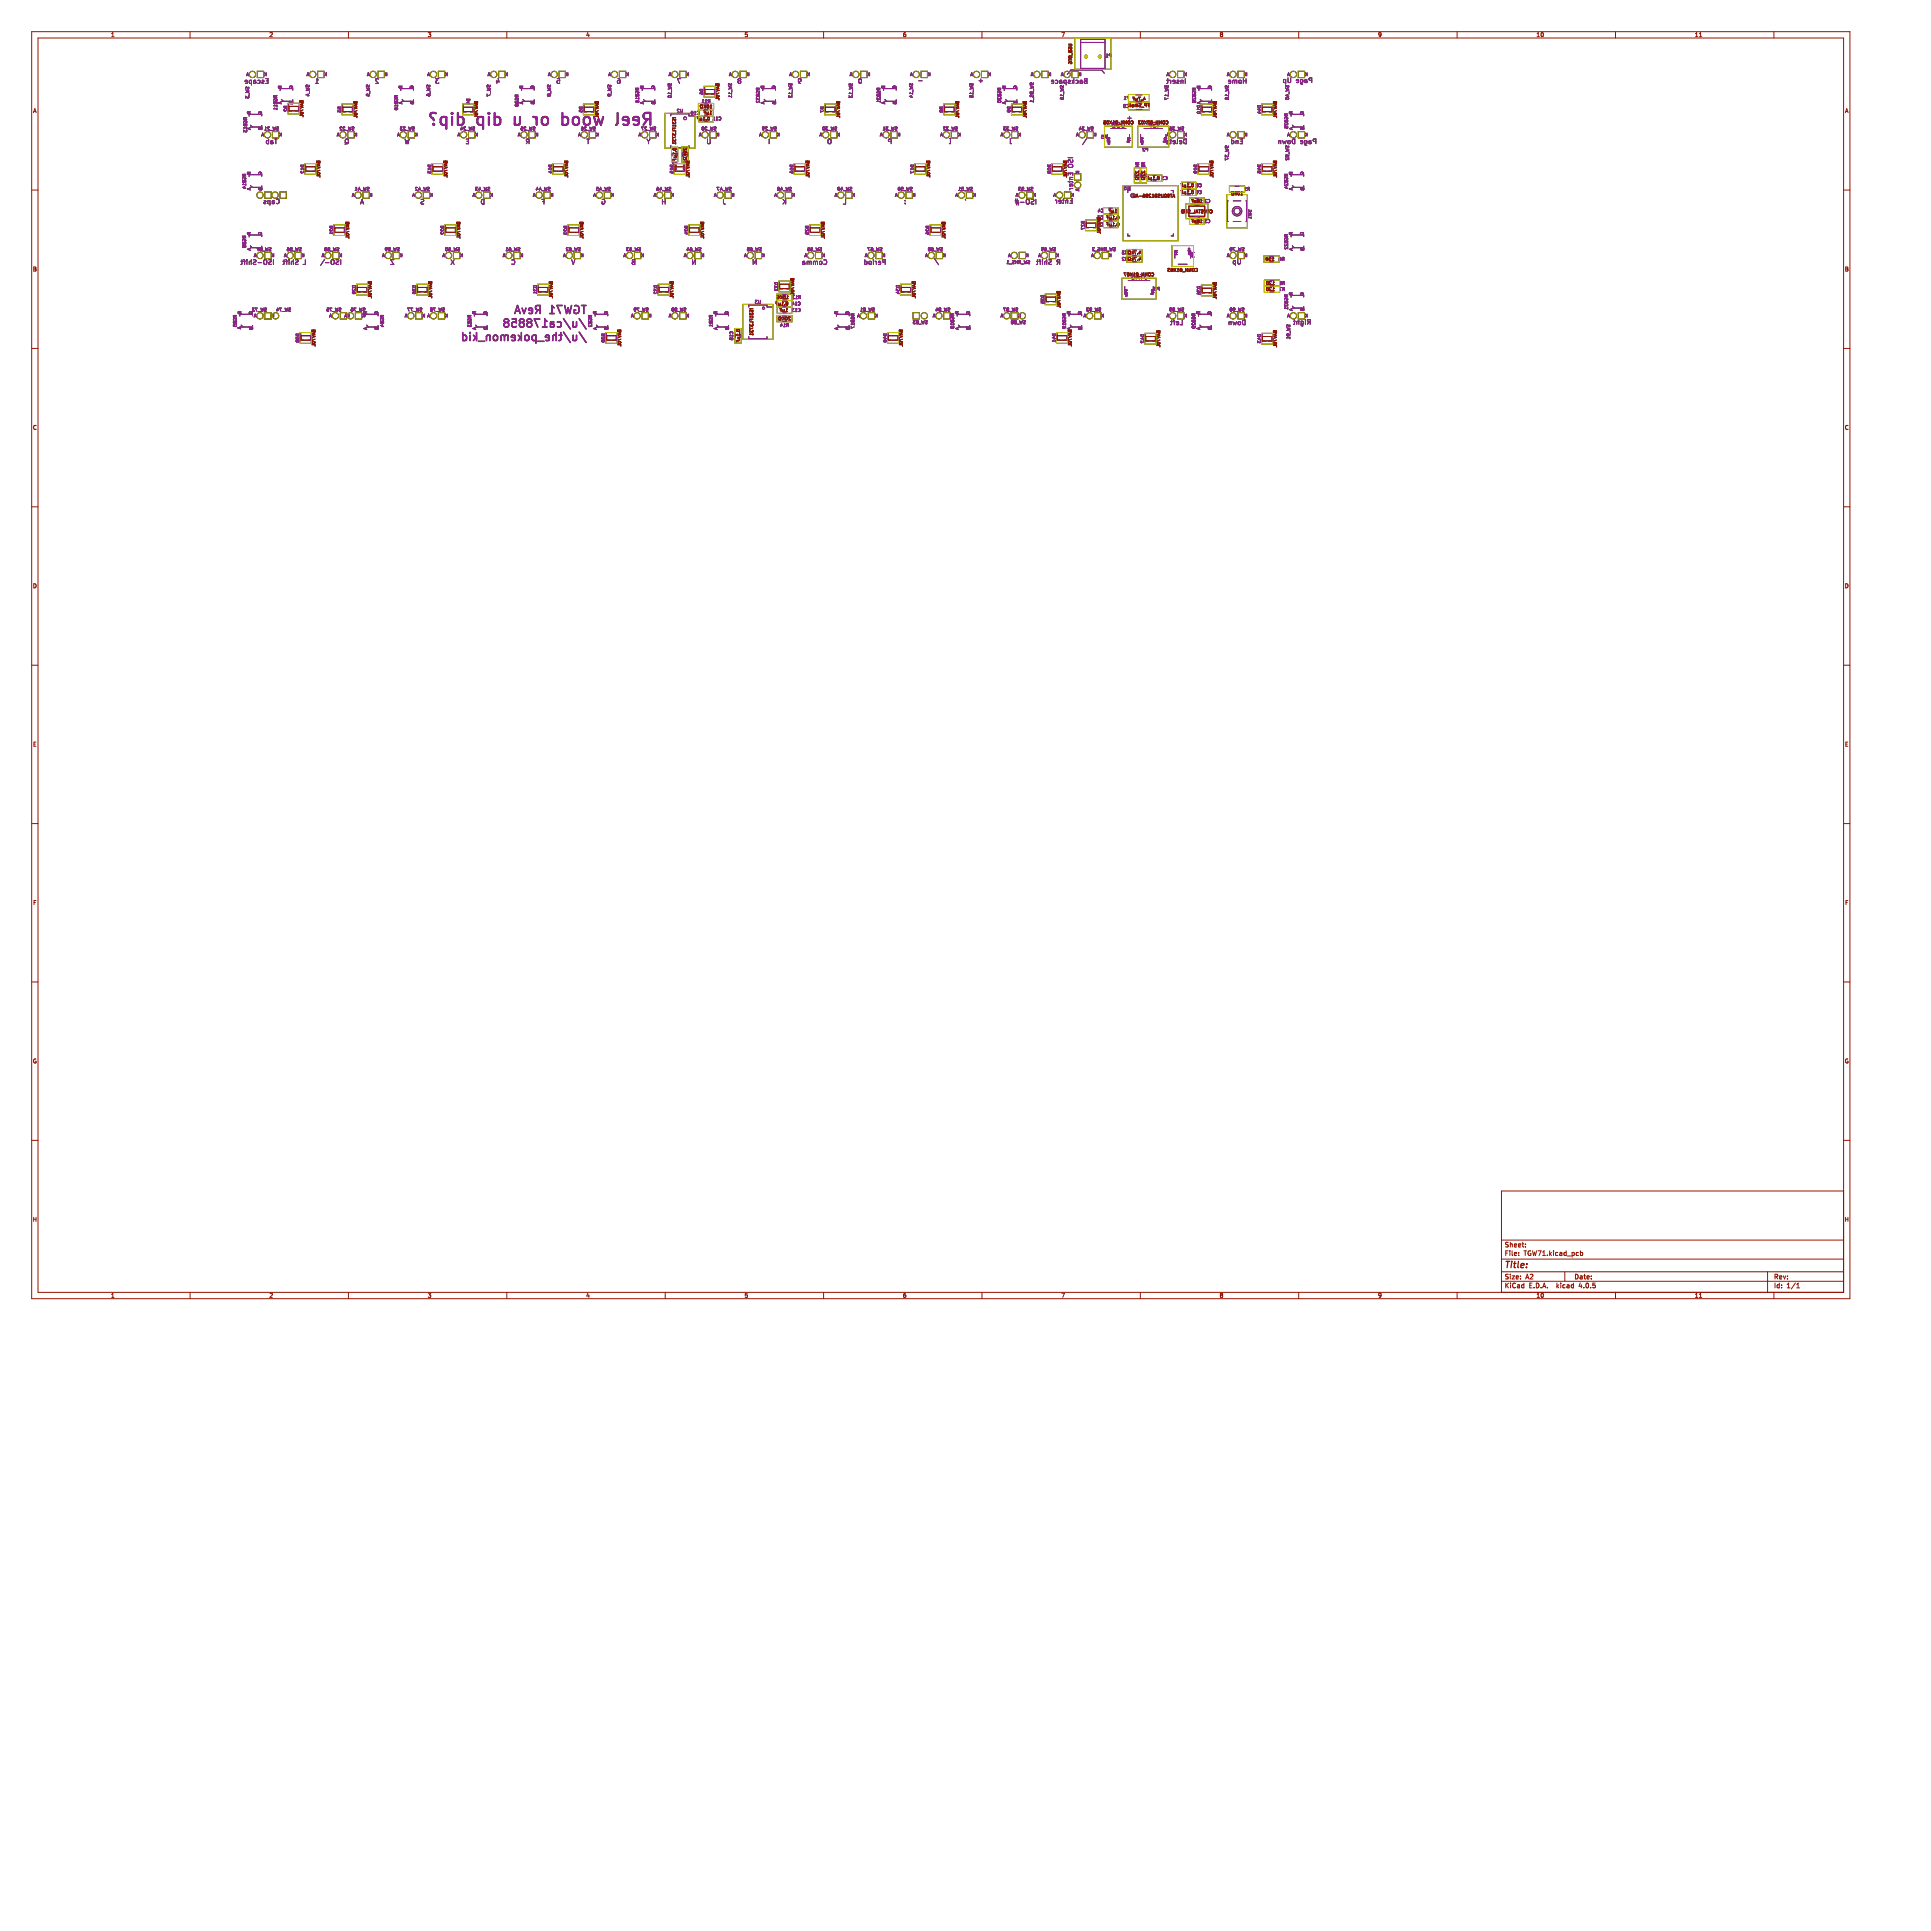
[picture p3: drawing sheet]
<svg xmlns="http://www.w3.org/2000/svg" width="610mm" height="610mm" viewBox="0 0 610 610" stroke-linecap="round" stroke-linejoin="round" font-family="sans-serif">
<g fill="none" stroke="#981200" stroke-width=".32">
<path d="M10 10h574v400h-574zM12 12h570v396h-570zM35.2 11.6h.8M35.2 10.7l.4-.4v1.3M60 10v2M85.2 10.4l.5-.1 .3 .4-.8 .9h.8M110 10v2M135.2 10.3h.8l-.4 .5 .3 .1v.6h-.7M160 10v2M185.6 10.2l-.4 1h.9M185.9 10.7v.9M210 10v2"/>
<path d="M235.9 10.3h-.6l-.1 .6 .7-.1v.7h-.7M260 10v2M285.9 10.3l-.6 .3-.1 .7 .3 .3 .4-.1v-.7h-.4l-.3 .2M310 10v2M335.2 10.3h.9l-.6 1.3M337.4 14l1 .1-.2 .4h-.8M337.4 16h1v.3l-.9 .2zM337.4 18.6v.6M337.4 18.9h1M337.5 17.7h.7l.1 .5-.8 .1zM337.8 16v.3M337.9 19.9v.2h.4a.45 .45 0 0 0-.4-.6 .45 .45 0 0 0-.5 .5"/>
<path d="M338.3 15v.5h-.3l-.5-.5-.1 .5M338.4 16.7v.8M360 10v2M385.5 10.8l-.3 .3 .3 .5 .5-.3-.3-.5M385.5 10.8l-.3-.2 .3-.3 .5 .2-.3 .3M385.5 10.8h.2M410 10v2M436 10.8l-.3 .3-.3-.1-.1-.6 .4-.1 .3 .2-.1 .8-.5 .3M460 10v2M485.2 11.6h.8M485.2 10.7l.4-.4v1.3M486.7 10.4l.1-.1a.63 .63 0 0 1 .5 .7 .63 .63 0 0 1-.6 .5l-.2-.4z"/>
<path d="M510 10v2M535.2 11.6h.8M535.2 10.7l.4-.4v1.3M536.5 11.6h.7M536.5 10.7l.4-.4v1.3M560 10v2M10.6 35.6l.4-1.3 .4 1.3M10.7 35.2h.6M91.2 33.6h3v1.4h-3zM94.7 31.8h1v.4l-.8 .1zM94.7 36.4h1v.5M94.7 34.4v.7l1-.4"/>
<path d="M94.7 33.5l1 .4-1 .3M94.7 35.6l.1-.1a.48 .48 0 0 1 .5-.1 .48 .48 0 0 1 .3 .5 .48 .48 0 0 1-.6 .2 .48 .48 0 0 1-.3-.5zM95.1 31.8v.3M95.4 32.8v.4M95.7 32.7l-1 .3 1 .3M108.2 33.8h3v1.4h-3zM111.7 36.7h1v.5M111.7 34.7v.7l1-.5M111.7 33.8l1 .3-1 .3M111.7 36.1v-.1a.49 .49 0 0 1 .5-.3 .49 .49 0 0 1 .4 .4M111.7 32.5h.1M111.7 36.1l.1 .1"/>
<path d="M111.8 32.5h.3M111.8 36.2h.8M112.1 32.5h.1M112.2 32.4l.4 .2 .1-.5h-1v.4M112.2 32.4l-.1 .1M112.2 32.1v.3M112.4 33v.5M112.6 36.1v.1M112.7 32.9l-1 .4 1 .3M146.3 33.8h3v1.4h-3zM149.8 36.7h1v.5M149.8 34.7v.7l1-.5"/>
<path d="M149.8 33.8l1 .3-1 .3M149.8 35.8h.1a.48 .48 0 0 1 .5-.2 .48 .48 0 0 1 .3 .5v.1a.48 .48 0 0 1-.6 .1 .48 .48 0 0 1-.3-.5zM150.2 32.5h.1M150.3 32.4l.4 .2 .1-.5h-1v.4h.4M150.3 32.4l-.1 .1M150.3 32.1v.3M150.5 33v.5M150.8 32.9l-1 .4 1 .3M184.4 33.8h3v1.4h-3zM187.9 32.1h1v.3l-.8 .2zM187.9 36.7h1v.5M187.9 34.7v.7l1-.5"/>
<path d="M187.9 33.8l1 .3-1 .3M187.9 35.8h.1a.48 .48 0 0 1 .5-.2 .48 .48 0 0 1 .3 .5v.1a.48 .48 0 0 1-.6 .1 .48 .48 0 0 1-.3-.5zM188.4 32.1v.3M188.6 33v.5M188.9 32.9l-1 .4 1 .3M212.3 37.1h1M212.3 38.4v.7l.4-.4 .1 .3h.4v-.6M212.6 39.4l-.3 .3h1M213.3 37.5l-.2 .6-.4-.5h-.3v.5M213.3 39.4v.6M220 36.9h.5v1M220.1 37.4h.4"/>
<path d="M221 37.8h.5M221 37.8l-.1 .1M221 37.3v.5M221.1 34.1h.2a.55 .55 0 0 1-.2-.6 .55 .55 0 0 1 .4-.4 .61 .61 0 0 1 .1 1h.2M221.5 37.3v1M221.9 37.9h.6M222.1 35h.5v1M222.2 33.1l.6 .6M222.3 35.5h.3M222.5 28.3h3v1.4h-3zM222.5 37.2l-.3-.3v1M222.6 33.5l-.4 .6"/>
<path d="M222.8 33.1v1M222.9 37.9h.1M223 37.9h-.1M223.2 35.9h.4M223.2 35.9l-.2 .1M223.2 35.3v.6M223.3 33.2l.1-.1a.46 .46 0 0 1 .4 .5 .46 .46 0 0 1-.5 .4zM223.5 37l.1-.1a.46 .46 0 0 1 .4 .5 .46 .46 0 0 1-.5 .4zM223.6 35.3v1M224.1 36h.5M224.1 34.1h.6M224.6 35.3l-.3-.3v1"/>
<path d="M224.7 33.4l-.3-.3v1M226 31.1h1v.5M226 29.1v.7l1-.5M226 28.2l1 .3-1 .4M226.5 26.8l-.4 .2-.1-.5h1l-.1 .5M226.5 26.8l.4 .2M226.5 26.5v.3M226.7 27.4v.5M226.9 30.2a.48 .48 0 0 0-.6-.2 .48 .48 0 0 0-.3 .5l.9 .1M226.9 30.2h.1M226.9 27h.1M226.9 30.2v.3"/>
<path d="M226.9 30.5v.1M227 27.3l-1 .4 1 .3M260.6 33.8h3v1.4h-3zM264.1 36.7h1v.5M264.1 34.7v.7l1-.5M264.1 33.8l1 .3-1 .3M264.1 36.1v-.1a.49 .49 0 0 1 .5-.3 .49 .49 0 0 1 .4 .4M264.1 32.5h.1M264.1 36.1l.1 .1M264.2 36.2h.8M264.2 32.5h.3M264.5 32.5h.1"/>
<path d="M264.6 32.4l.4 .2 .1-.5h-1v.4M264.6 32.4l-.1 .1M264.6 32.1v.3M264.8 33v.5M265 36.1v.1M265.1 32.9l-1 .4 1 .3M298.2 33.8h3v1.4h-3zM301.7 32.1h1v.3l-.8 .2zM301.7 36.7h1v.5M301.7 34.7v.7l1-.5M301.7 33.8l1 .3-1 .3M301.7 35.8h.1a.48 .48 0 0 1 .5-.2 .48 .48 0 0 1 .3 .5 .49 .49 0 0 1-.5 .2 .49 .49 0 0 1-.4-.5z"/>
<path d="M302.1 32.1v.3M302.4 33v.5M302.6 36.1v.1M302.7 32.9l-1 .4 1 .3M319.5 33.8h3.1v1.4h-3.1zM323 36.7h1v.5M323 34.7v.7l1-.5M323 33.8l1 .3-1 .3M323.1 35.8a.48 .48 0 0 1 .6-.2 .48 .48 0 0 1 .3 .5l-.1 .1a.48 .48 0 0 1-.5 .1 .48 .48 0 0 1-.3-.5zM323.4 32.5h.1M323.5 32.4l.4 .2 .1-.5h-1l.1 .4h.3M323.5 32.4l-.1 .1"/>
<path d="M323.5 32.1v.3M323.7 33v.5M324 32.9l-1 .4 1 .3M348.5 38.1h.5v.5h-.5v.5h.5M349.5 38.2l.1-.1a.46 .46 0 0 1 .4 .6 .46 .46 0 0 1-.5 .4zM350.3 38.1l.7 1M351 38.1l-.7 1M351.3 39.1h.6M351.9 38.4l-.3-.3v1M352.4 38.2l.1-.1a.46 .46 0 0 1 .3 .6 .46 .46 0 0 1-.5 .4zM352.7 39.1h.1M353 39.2h.8"/>
<path d="M354 38.1v1l.6-1v1M355 38.1v1l.6-1v1M356.4 32.7l-.1 1M356.9 32.7l-.1 1M357.1 38.2a.45 .45 0 0 1 .6 .4 .45 .45 0 0 1-.6 .5M357.1 39.1h.1M357.5 30.7h.5v1M357.7 31.1h.3M357.8 33.1l-.4 .1v.5h.3l.1-.3-.4-.1M358.6 31.5l-.2 .2M358.6 31.5h.5M358.6 31v.5"/>
<path d="M358.7 33.2l-.3-.1-.1 .6M358.7 33.2v.5M359.1 31v1M359.2 33.2h-.5M359.2 33.1v.6M359.5 39.1h.1M359.5 38.6v.5M359.5 38.6h.1M359.6 32.8l.6 .1-.6 .5v.2l.6 .1M360 38.1h-.6l.4 .4-.3 .1M360 39.1h-.5M360.1 30.7h-.7l.5 1"/>
<path d="M360.4 33.8h.7M360.5 31.6h.1M360.5 38.2l.1-.1a.46 .46 0 0 1 .4 .6 .46 .46 0 0 1-.5 .4zM360.5 31.6v.1M360.9 39.1h-.1M361 31v.7M361.3 30.6l.2 .7h-.6M361.3 38.1l.7 1M361.9 33.3l-.5-.1v-.4l.5-.1v1M362 38.1l-.7 1M362.3 32.7h.4v1M362.4 33.2h.3"/>
<path d="M362.9 38.2l-.4-.1-.2 .3 .6 .7h-.6M363.3 39.1h.1M363.4 38.2l.1-.1a.46 .46 0 0 1 .3 .6 .46 .46 0 0 1-.5 .4zM364 39.2h.8M365 38.1v1l.6-1v1M366 38.1v1l.6-1v1M367.2 38.2l.5 .1v.5l-.2 .3-.4-.1zM368.1 38.2a.44 .44 0 0 1 .6 .4 .44 .44 0 0 1-.6 .5M379.5 33.8h3v1.4h-3zM383 36.7h1v.5M383 34.7v.7l1-.5M383 33.8l1 .3-1 .3"/>
<path d="M383 36.1v-.1a.49 .49 0 0 1 .5-.3 .49 .49 0 0 1 .4 .4M383 32.5h.1M383 36.1v.1M383 36.2h.9M383.4 32.4l.5 .2 .1-.5h-1v.4M383.4 32.4l-.4 .1M383.4 32.1v.3M383.7 33v.5M383.9 36.1v.1M384 32.9l-1 .4 1 .3M398.5 33.8h3.1v1.4h-3.1zM402 32.1h1v.3l-.8 .2z"/>
<path d="M402 34.7v.7l1-.5M402 36.7h1v.5M402 33.8l1 .3-1 .3M402.1 35.8a.48 .48 0 0 1 .6-.2 .48 .48 0 0 1 .3 .5l-.1 .1a.48 .48 0 0 1-.5 .1 .48 .48 0 0 1-.3-.5zM402.5 32.1v.3M402.7 33v.5M403 32.9l-1 .4 1 .3M582.6 35.6l.4-1.3 .4 1.3M582.7 35.2h.6M96.5 52.6h3.1v1.4h-3.1zM100 55.5h1v.5M100 53.5v.6l1-.4"/>
<path d="M100 52.6l1 .3-1 .3M100 54.6v.3M100 54.9l.1 .1M100.1 54.6a.48 .48 0 0 1 .5-.2 .48 .48 0 0 1 .3 .5l-.8 .1M100.1 54.6h-.1M100.5 51.2l-.4 .1-.1-.4h1l-.1 .4-.3 .1M100.5 51.2v.1M100.5 50.9v.3M100.5 51.3l.1 .1M100.7 51.8v.5M101 51.7l-1 .4 1 .3M136.7 52.6h3v1.4h-3z"/>
<path d="M140.1 50.9h1v.3l-.8 .2zM140.1 55.5h1v.5M140.1 53.5v.6l1-.4M140.1 52.6l1 .3-1 .3M140.2 54.6a.48 .48 0 0 1 .6-.2 .48 .48 0 0 1 .3 .5l-.1 .1a.48 .48 0 0 1-.5 .1 .48 .48 0 0 1-.3-.5zM140.6 50.9v.3M140.8 51.8v.5M141.1 51.7l-1 .4 1 .3M174.8 52.6h3v1.4h-3zM178.2 55.5h1v.5M178.2 53.5v.6l1-.4M178.2 52.6l1 .3-1 .3"/>
<path d="M178.3 54.6v.3M178.3 54.9v.1M178.3 55h.8M178.3 54.6h.8M178.3 54.6h.1M178.7 51.2l.4 .2M178.7 51.2l-.4 .1-.1-.4h1v.4M178.7 50.9v.3M178.9 51.8v.5M179.1 54.6h.1M179.2 51.3l-.1 .1M179.2 54.6v.3"/>
<path d="M179.2 54.9l-.1 .1M179.2 51.7l-1 .4 1 .3M212.3 41.3h1v.5M212.3 42v.6l.4-.3 .1 .3h.4v-.6M212.3 43.9v.6l.4-.3 .1 .3h.4v-.6M212.3 43v.6l1-.4M212.5 46.9a.48 .48 0 0 1 .6-.1 .48 .48 0 0 1 .3 .4l-.1 .1a.48 .48 0 0 1-.5 .1 .48 .48 0 0 1-.3-.4zM212.6 44.9l-.3 .3h1M212.7 48.2l-.3 .3h1M212.8 49.7h.5M212.8 49.2h1M212.8 40.4v.4"/>
<path d="M212.9 50.3v.3M213.1 52.7h3.1v1.4h-3.1zM213.3 49.2v.5M213.3 49.7l.1 .2M213.3 44.9v.6M213.3 40.4h-1v.5M213.4 47.8h.1M213.4 50.3h-1v.5M213.4 48.2v.6M213.4 47.8v.1M215.7 48.8h1M215.8 47.9a.48 .48 0 0 1 .6-.2 .48 .48 0 0 1 .3 .5h-.1a.48 .48 0 0 1-.5 .2 .48 .48 0 0 1-.3-.5z"/>
<path d="M215.8 46.8l-.1 .4 .3 .2 .7-.6v.6M216.2 48.9l.5 .4M216.3 48.8l-.6 .5M216.6 55.5h1v.5M216.6 53.5v.7l1-.5M216.6 52.6l1 .3-1 .4M216.6 54.6v.1a.49 .49 0 0 0 .5 .4 .49 .49 0 0 0 .4-.5M216.7 54.6h.8M216.7 54.6h-.1M216.7 49.7v.3a.55 .55 0 0 0-.5-.3 .55 .55 0 0 0-.5 .5 .61 .61 0 0 0 1 0v.3M217.1 51.2l-.4 .2-.1-.5h1l-.1 .5M217.1 51.2v.2"/>
<path d="M217.1 50.9v.3M217.1 51.4h.1M217.2 51.4h.3M217.3 51.8v.5M217.5 54.6h.1M217.5 51.4h.1M217.6 51.7l-1 .4 1 .3M251 52.6h3v1.4h-3zM254.4 50.9h1v.3l-.8 .2zM254.4 55.5h1v.5M254.4 53.5v.6l1-.4M254.4 52.6l1 .3-1 .3"/>
<path d="M254.5 54.6a.48 .48 0 0 1 .6-.2 .48 .48 0 0 1 .3 .5l-.1 .1a.48 .48 0 0 1-.5 .1 .48 .48 0 0 1-.3-.5zM254.9 50.9v.3M255.1 51.8v.5M255.4 51.7l-1 .4 1 .3M289.1 52.6h3v1.4h-3zM292.5 50.9h1v.3l-.8 .2zM292.5 52.6l1 .3-1 .3M292.5 55.5h1v.5M292.5 53.5v.6l1-.4M292.6 54.6a.48 .48 0 0 1 .6-.2 .48 .48 0 0 1 .3 .5l-.1 .1a.48 .48 0 0 1-.5 .1 .48 .48 0 0 1-.3-.5zM293 50.9v.3M293.2 51.8v.5"/>
<path d="M293.5 51.7l-1 .4 1 .3M332.2 52.6h3.1v1.4h-3.1zM335.7 50.9h1v.3l-.8 .2zM335.7 55.5h1v.5M335.7 53.5v.6l1-.4M335.7 52.6l1 .3-1 .3M335.8 54.6a.48 .48 0 0 1 .6-.2 .48 .48 0 0 1 .3 .5l-.1 .1a.48 .48 0 0 1-.5 .1 .48 .48 0 0 1-.3-.5zM336.2 50.9v.3M336.4 51.8v.5M336.7 51.7l-1 .4 1 .3M358.5 54.1v.4M358.5 55v.5"/>
<path d="M358.5 54.5l.1 .1M358.5 55.5h.1M358.6 54l-.1 .1M358.6 54.6h.3l.6-.6v.6M358.6 55.5h.3l.6-.6v.7M358.6 55h-.1M359.5 55.9v.3a.55 .55 0 0 0-.6-.2 .55 .55 0 0 0-.4 .4 .61 .61 0 0 0 1 .1v.2M360.5 54l-.1 .4 .3 .2 .7-.6v.6M360.5 55l-.1 .4 .3 .2 .7-.7v.7M361.4 55.9v.3a.55 .55 0 0 0-.6-.2 .55 .55 0 0 0-.4 .4 .61 .61 0 0 0 1 .1v.2M362 55.7h.5v1M362.1 56.2h.4"/>
<path d="M363 56.6h.5M363 56.6l-.1 .1M363 56v.6M363.5 56v1M363.9 56.7h.6M364.5 56l-.3-.3v1M364.9 56.6v.1M365.5 55.8a.48 .48 0 0 0-.2 .6 .48 .48 0 0 0 .5 .3v-.9M365.5 55.8h.3M365.5 55.8h.1M365.8 55.8h.1M372.8 58h.5v1"/>
<path d="M372.9 58.5h.4M373.8 58.9h.5M373.8 58.9l-.1 .1M373.8 58.3v.6M374.3 58.3v1M374.7 59h.6M375.3 58.3l-.3-.3v1M375.7 59h.1M376.3 58h.1a.46 .46 0 0 1 .4 .5 .46 .46 0 0 1-.5 .4zM378.5 52.6h3v1.4h-3zM381.9 55.5h1v.5M381.9 53.5v.6l1-.4"/>
<path d="M381.9 52.6l1 .3-1 .3M382.4 51.2l.4 .2M382.4 51.2l-.4 .1-.1-.4h1v.4M382.4 50.9v.3M382.7 51.8v.5M382.8 54.6a.48 .48 0 0 0-.5-.2 .48 .48 0 0 0-.3 .5l.8 .1M382.8 54.6h.1M382.9 54.6v.3M382.9 51.3l-.1 .1M382.9 54.9l-.1 .1M382.9 51.7l-1 .4 1 .3M398.5 52.6h3.1v1.4h-3.1z"/>
<path d="M402 50.9h1v.3l-.8 .2zM402 53.5v.6l1-.4M402 55.5h1v.5M402 52.6l1 .3-1 .3M402.1 54.6a.48 .48 0 0 1 .6-.2 .48 .48 0 0 1 .3 .5l-.1 .1a.48 .48 0 0 1-.5 .1 .48 .48 0 0 1-.3-.5zM402.5 50.9v.3M402.7 51.8v.5M403 51.7l-1 .4 1 .3M10 60h2M105.7 71.9h3v1.4h-3zM109.1 70.2h1v.3l-.8 .2zM109.1 74.8h1v.5"/>
<path d="M109.1 72.8v.7l1-.5M109.1 71.9l1 .3-1 .3M109.2 73.9a.48 .48 0 0 1 .6-.2 .48 .48 0 0 1 .3 .5l-.1 .1a.48 .48 0 0 1-.5 .1 .48 .48 0 0 1-.3-.5zM109.6 70.2v.3M109.9 71.1v.5M110.1 71l-1 .4 1 .3M140.7 71.9h3.1v1.4h-3.1zM144.2 70.2h1v.3l-.8 .2zM144.2 74.8h1v.5M144.2 72.8v.7l1-.5M144.2 71.9l1 .3-1 .3M144.2 73.9h.1a.48 .48 0 0 1 .5-.2 .48 .48 0 0 1 .3 .5v.1a.48 .48 0 0 1-.6 .1 .48 .48 0 0 1-.3-.5z"/>
<path d="M144.7 70.2v.3M144.9 71.1v.5M145.2 71l-1 .4 1 .3M179.6 71.9h3v1.4h-3zM183.1 70.2h1v.3l-.9 .2zM183.1 74.8h1v.5M183.1 72.8v.7l1-.5M183.1 71.9l1 .3-1 .3M183.1 73.9a.48 .48 0 0 1 .6-.2 .48 .48 0 0 1 .3 .5v.1a.48 .48 0 0 1-.6 .1 .48 .48 0 0 1-.3-.5zM183.5 70.2v.3M183.8 71.1v.5M184.1 71l-1 .4 1 .3"/>
<path d="M217.7 71.9h3v1.4h-3zM221.2 70.2h1v.3l-.9 .2zM221.2 74.8h1v.5M221.2 72.8v.7l1-.5M221.2 71.9l1 .3-1 .3M221.2 73.9a.48 .48 0 0 1 .6-.2 .48 .48 0 0 1 .3 .5v.1a.48 .48 0 0 1-.6 .1 .48 .48 0 0 1-.3-.5zM221.6 70.2v.3M221.9 71.1v.5M222.2 71l-1 .4 1 .3M255.8 71.9h3v1.4h-3zM259.3 70.2h1v.3l-.9 .2zM259.3 74.8h1v.5"/>
<path d="M259.3 72.8v.7l1-.5M259.3 71.9l1 .3-1 .3M259.3 73.9a.48 .48 0 0 1 .6-.2 .48 .48 0 0 1 .3 .5v.1a.48 .48 0 0 1-.6 .1 .48 .48 0 0 1-.3-.5zM259.7 70.2v.3M260 71.1v.5M260.3 71l-1 .4 1 .3M293.9 71.9h3v1.4h-3zM297.4 70.2h1v.3l-.9 .2zM297.4 74.8h1v.5M297.4 72.8v.7l1-.5M297.4 71.9l1 .3-1 .3M297.8 70.2v.3"/>
<path d="M298.1 71.1v.5M298.4 71l-1 .4 1 .3M342.9 70.4h3v1.4h-3zM346.4 68.6h1v.4l-.8 .2zM346.4 73.3h1v.4M346.4 71.3v.6l1-.4M346.4 70.4l1 .3-1 .3M346.4 72.4h.1a.48 .48 0 0 1 .5-.2 .48 .48 0 0 1 .3 .5 .48 .48 0 0 1-.6 .2 .48 .48 0 0 1-.3-.5zM346.9 68.6v.4M347.1 69.6v.5M347.4 69.5l-1 .3 1 .4M349.3 70.3h.5v1"/>
<path d="M349.3 68.2h.5v1M349.4 70.8h.4M349.4 68.6h.4M350 66h.5v1M350.1 66.5h.4M350.3 69h.5M350.3 71.2h.5M350.3 71.2l-.1 .1M350.3 68.5v.5M350.3 70.7v.5M350.3 69l-.1 .2M350.8 68.5v1"/>
<path d="M350.8 70.7v1M351 66.9h.5M351 66.9l-.1 .1M351 66.3v.6M351.2 71.3h.6M351.2 69.2h.6M351.5 66.3v1M351.8 68.4l-.3-.2v1M351.8 70.6l-.3-.3v1M351.9 67h.6M352.2 71.2h.1M352.2 69.1v.1"/>
<path d="M352.5 66.3l-.3-.3v1M352.8 70.4a.48 .48 0 0 0-.2 .6 .48 .48 0 0 0 .5 .3v-.9M352.8 70.4h.3M352.8 70.4h.1M353.1 70.4h.1M357.3 79.5l.4 .4M357.6 79.8l-.3 .4M357.7 79.2v1M357.7 61.3l.2 1 .4-.2v-.8M358.6 62.3l.4-1 .3 1M358.7 79.2h-.6l.4 1M358.7 62h.5"/>
<path d="M359.6 79.5v.7M359.6 61.9h.8M359.9 79.2l.2 .7h-.6M360.9 61.3l.5 .2v.6l-.5 .1v-.5l.5 .2M361.9 61.8h-.1M362 61.7l-.2-.2 .2-.2 .4 .2-.2 .2M362 61.7h.2M362 61.7l-.1 .1M362.2 61.7l.2 .2-.2 .4-.4-.1v-.4M363.3 61.4l-.4-.1-.2 .3 .7 .7h-.7M363.7 62.3h.6M364.3 61.6l-.3-.3v1"/>
<path d="M364.8 61.3h.4v1l-.6-.2 .3-.3zM364.9 61.8h.3M365.6 61.3l.6 .2-.5 .4v.3l.5 .1M366.6 61.3l.2 1 .4-.2v-.8M367.8 61.3h.1a.46 .46 0 0 1 .3 .5 .46 .46 0 0 1-.5 .4zM368.6 61.7l.5 .2v-.5l-.5 .1v.6l.5 .2M369.5 61.3h.5M369.7 61.3v1M370.2 62.3l.3-1 .4 1M370.3 62h.5M372.8 60.2h.5v1M372.9 60.6h.4"/>
<path d="M373.2 66.3h.3v1a.53 .53 0 0 1-.5-.4 .53 .53 0 0 1 .2-.6zM373.8 60.5v.5M373.8 61h.5M373.8 61l-.1 .2M374 67.3v-1l.3 .7 .4-.7v1M374.3 60.5v1M374.7 61.2h.6M375.1 66.3l.6 .1-.5 .5v.3h.5M375.3 60.4l-.3-.2v1M375.3 65.1h5v3.2h-5zM375.7 61.1h.1M375.9 67.3h.7"/>
<path d="M376.1 69.3h.5v1M376.1 63h.5v1M376.3 69.8h.3M376.3 63.4h.3M376.6 60.2h-.1a.49 .49 0 0 0-.4 .5 .49 .49 0 0 0 .5 .4M376.6 60.2v.1M376.6 60.3v.8M376.6 61.1h.1M377.2 66.3v1h-.5M377.5 69.7l-.5 .1 .1 .5h.4M377.5 63.9h-.4v-.6h.4v1M377.5 69.6v1"/>
<path d="M377.5 67.3l.4-1 .3 1M377.6 67h.5M377.9 69.5h.1M377.9 69.5l.2 .2M378.1 69.7l-.1 .5 .4 .1M378.1 63.4l-.2 .2 .2 .4 .4-.1v-.4M378.1 69.7h.2M378.1 63.4h.2M378.3 69.7l.2 .5M378.3 63.4h.1M378.4 66.3h.6M378.4 69.4h.1"/>
<path d="M378.4 69.4l-.5 .1M378.4 63.3l-.1 .1M378.4 63.4l.1 .1M378.5 63.3v-.3h-.4l-.2 .1 .2 .3M378.5 69.4v.1M378.5 70.2l-.1 .1M378.5 63.3h-.1M378.5 69.5l-.2 .2M378.5 69.5h.1M378.7 66.3v1M378.9 70.3h.6M378.9 64h.6"/>
<path d="M379.3 66.3l.5 .1-.5 .5v.3h.5M379.5 63.2l-.3-.2v1M379.5 69.6l-.3-.3v1M380.1 66.3l.3 .5M380.4 66.8v.5M380.8 66.3l-.4 .5M381.4 66.8l-.3 .5M381.6 66.8l-.4-.1-.1-.4h.5v1M382.1 66.3a.44 .44 0 0 1 .6 .5 .44 .44 0 0 1-.6 .4M388.8 61.5h.2a.55 .55 0 0 1-.2-.5 .55 .55 0 0 1 .5-.5 .61 .61 0 0 1 0 1h.2M389.9 60.9l.4 .4M390.2 61.2l-.3 .3"/>
<path d="M390.3 60.5v1M390.9 60.6l.1-.1a.46 .46 0 0 1 .3 .6 .46 .46 0 0 1-.5 .3zM391.7 61.5h.6M392.3 60.8l-.3-.3v1M582 60h2M10.7 84.3l.6 .2-.2 .4 .3 .4-.2 .3h-.5zM10.7 84.9h.4M112.8 90.7h3v1.4h-3zM116.3 93.6h1v.5M116.3 91.6v.6l1-.4M116.3 90.7l1 .3-1 .3M116.3 92.7a.48 .48 0 0 1 .6-.2 .48 .48 0 0 1 .3 .5 .52 .52 0 0 1-.5 .2 .52 .52 0 0 1-.4-.5z"/>
<path d="M116.3 89.4h.1M116.3 93v.1M116.3 89.4h.3M116.7 89.4h-.1M116.7 89.3l.5 .2 .1-.5h-1v.4M116.7 89.3v.1M116.7 89v.3M117 89.9v.5M117.3 89.8l-1 .4 1 .3M131.8 90.7h3.1v1.4h-3.1zM135.3 89h1v.3l-.8 .2zM135.3 93.6h1v.5"/>
<path d="M135.3 91.6v.6l1-.4M135.3 90.7l1 .3-1 .3M135.4 92.7a.48 .48 0 0 1 .6-.2 .48 .48 0 0 1 .3 .5 .49 .49 0 0 1-.6 .2 .49 .49 0 0 1-.3-.5zM135.8 89v.3M136 89.9v.5M136.3 93l-.1 .1M136.3 89.8l-1 .4 1 .3M169.9 90.7h3.1v1.4h-3.1zM173.4 93.6h1v.5M173.4 91.6v.6l1-.4M173.4 90.7l1 .3-1 .3M173.5 93l-.1-.1a.49 .49 0 0 1 .5-.3 .49 .49 0 0 1 .5 .4"/>
<path d="M173.5 89.4h.1M173.5 93v.1M173.5 93.1h.8M173.9 89.3l-.4 .1M173.9 89.3l.4 .2 .1-.5h-1l.1 .4M173.9 89v.3M174.1 89.9v.5M174.4 93l-.1 .1M174.4 89.8l-1 .4 1 .3M208 90.7h3.1v1.4h-3.1zM211.5 93.6h1v.5M211.5 91.6v.6l1-.4"/>
<path d="M211.5 90.7l1 .3-1 .3M211.6 92.7a.48 .48 0 0 1 .6-.2 .48 .48 0 0 1 .3 .5l-.1 .1a.48 .48 0 0 1-.5 .1 .48 .48 0 0 1-.3-.5zM211.9 89.4h.1M212 89.3l.4 .2 .1-.5h-1l.1 .4h.3M212 89.3l-.1 .1M212 89v.3M212.2 89.9v.5M212.5 89.8l-1 .4 1 .3M236.7 97.4h1M236.7 98.8v.6l.4-.3 .1 .2h.4v-.5M236.7 98v.4M236.8 97.9h.3"/>
<path d="M236.8 97.9l-.1 .1M237 99.8l-.3 .3h1M237.1 97.9v.1M237.6 97.9l-.1 .5-.4-.4M237.7 99.8v.5M244.8 95.3h.4v1M244.9 95.8h.3M245.2 94.3h.2a.55 .55 0 0 1-.2-.6 .55 .55 0 0 1 .5-.4 .61 .61 0 0 1 0 1h.2M245.8 96.2h.5M245.8 96.2l-.1 .1M245.8 95.7v.5M246.1 97.4h.5v1"/>
<path d="M246.1 89.7h3.1v1.4h-3.1zM246.3 97.8h.3M246.3 95.7v1M246.3 93.3l.6 .6M246.7 96.3h.6M246.8 93.7l-.5 .6M246.9 93.3v1M247.2 98.2h.4M247.2 98.2l-.2 .2M247.2 97.7v.5M247.3 95.6l-.3-.3v1M247.4 93.4l.2-.1a.46 .46 0 0 1 .3 .5 .46 .46 0 0 1-.5 .4z"/>
<path d="M247.6 97.7v1M247.7 96.2v.1M248.1 98.4h.5M248.2 95.4h.1a.43 .43 0 0 1 .4 .4 .43 .43 0 0 1-.5 .4zM248.3 94.3h.5M248.6 95.4h.1M248.6 97.7l-.3-.3v1M248.8 93.6l-.2-.3v1M249.6 87.9h1v.4l-.8 .2zM249.6 92.6h1v.4M249.6 90.6v.6l1-.4M249.6 89.7l1 .3-1 .3"/>
<path d="M249.7 91.7a.48 .48 0 0 1 .6-.2 .48 .48 0 0 1 .3 .5h-.1a.48 .48 0 0 1-.5 .2 .48 .48 0 0 1-.3-.5zM250.1 87.9v.4M250.3 88.9v.5M250.6 88.8l-1 .3 1 .4M284.5 90.7h3v1.4h-3zM288 89h1v.3l-.9 .2zM288 93.6h1v.5M288 91.6v.6l1-.4M288 90.7l1 .3-1 .3M288 92.7h.1a.48 .48 0 0 1 .5-.2 .48 .48 0 0 1 .3 .5v.1a.48 .48 0 0 1-.6 .1 .48 .48 0 0 1-.3-.5zM288.4 89v.3M288.7 89.9v.5"/>
<path d="M289 89.8l-1 .4 1 .3M330.2 93.8h3v1.4h-3zM333.7 96.6h1v.5M333.7 94.6v.7l1-.4M333.7 93.7l1 .4-1 .3M334.2 92.3l-.4 .2-.1-.5h1l-.1 .5h-.4M334.2 92.3v.2M334.2 92v.3M334.2 92.5h.1M334.4 93v.4M334.7 92.9l-1 .3 1 .3M355.5 86.1h-.6l.4 1"/>
<path d="M356 86.2l.1-.1a.46 .46 0 0 1 .4 .6 .46 .46 0 0 1-.5 .4zM356.2 80.2h.2a.55 .55 0 0 1-.2-.6 .55 .55 0 0 1 .4-.4 .61 .61 0 0 1 .1 1h.2M356.2 82.2h.2a.55 .55 0 0 1-.2-.5 .55 .55 0 0 1 .4-.5 .61 .61 0 0 1 .1 1h.2M356.8 86.1l.7 1M357.3 81.6l.4 .4M357.5 86.1l-.7 1M357.6 81.9l-.3 .3M357.7 81.2v1M357.8 87.1h.6M358.4 86.4l-.3-.3v1M358.7 81.2h-.6l.4 1M358.8 86.2l.2-.1a.46 .46 0 0 1 .3 .6 .46 .46 0 0 1-.5 .4z"/>
<path d="M359.1 82.2h.1M359.1 80.2h.1M359.1 82.1v.1M359.5 87.2h.8M359.6 81.6v.6M359.9 81.2l.2 .7h-.6M360.5 86.1v1l.6-1v1M361.5 86.1v1l.6-1v1M362.7 86.2l.5 .1v.5l-.2 .3-.4-.1zM363.6 86.2a.44 .44 0 0 1 .6 .4 .44 .44 0 0 1-.6 .5M369.4 84.7h-.7l.4 .4-.3 .1v.4h.6M369.8 84.8l.1-.1a.46 .46 0 0 1 .4 .5 .46 .46 0 0 1-.5 .4z"/>
<path d="M370.6 84.7l.7 1M371.3 84.7l-.7 1M371.6 85.7h.6M372.2 85l-.3-.3v1M372.6 84.8l.2-.1a.46 .46 0 0 1 .3 .5 .46 .46 0 0 1-.5 .4zM373.3 85.8h.8M374.3 84.7v1l.6-1v1M375.4 84.7v1l.5-1v1M376.5 84.8l.5 .1v.5l-.2 .3-.4-.1zM377.4 84.8a.44 .44 0 0 1 .6 .4 .44 .44 0 0 1-.6 .4M379.5 91h3v1.4h-3zM383 93.8h1v.5"/>
<path d="M383 91.8v.7l1-.4M383 90.9l1 .4-1 .3M383 93v.3M383 89.6v.1M383 93.3h.1M383 93.3h.9M383 92.9h.9M383 92.9v.1M383.4 89.6l.5 .1 .1-.5h-1v.4M383.4 89.6l-.4 .1M383.4 89.2v.4M383.7 90.2v.4"/>
<path d="M383.9 92.9v.1M383.9 93v.3M383.9 93.3h.1M384 90.1l-1 .3 1 .3M399.8 81.3l.1-.1a.46 .46 0 0 1 .4 .6 .46 .46 0 0 1-.5 .3zM399.9 90.9l.1-.1a.46 .46 0 0 1 .4 .5 .46 .46 0 0 1-.5 .4zM399.9 89l.1-.1a.46 .46 0 0 1 .4 .5 .46 .46 0 0 1-.5 .4zM400.2 82.1l-.1 .1M400.7 82.1v.1M400.7 81.2h.5v.5M400.7 81.7v.4M400.7 82.2h.5"/>
<path d="M400.7 81.7h.5M400.7 81.7h.1M401.2 81.7h.1M401.2 82.1v.1M401.3 90.9l-.4-.1-.1 .3 .6 .7h-.6M401.3 89l-.4-.1-.1 .2 .6 .8h-.6M401.6 82.2h.6M401.7 91.8h.6M401.7 89.9h.6M402.2 81.5l-.3-.3v1M402.3 89.1l-.3-.2v1M402.3 91.1l-.3-.3v1"/>
<path d="M582.7 84.9h.4M583.1 84.9l.2-.5-.6-.1v1.3l.6-.1v-.5M583.1 84.9l.2 .1M583.3 85h.1M10 110h2M95 106h3v1.4h-3zM98.5 108.8h1v.5M98.5 106.8v.7l1-.4M98.5 105.9l1 .4-1 .3M98.5 108l.1-.1a.48 .48 0 0 1 .5-.1 .48 .48 0 0 1 .3 .5 .48 .48 0 0 1-.6 .2 .48 .48 0 0 1-.3-.5zM98.9 104.6v.1M98.9 104.5l.5 .2 .1-.5h-1v.4l.4 .1"/>
<path d="M98.9 104.5v.1M98.9 104.2v.3M99.2 105.2v.4M99.5 105.1l-1 .3 1 .3M191.5 106h3.1v1.4h-3.1zM195 104.2h1v.4l-.8 .1zM195 108.8h1v.5M195 106.8v.7l1-.4M195 105.9l1 .4-1 .3M195 108l.1-.1a.48 .48 0 0 1 .5-.1 .48 .48 0 0 1 .3 .5 .48 .48 0 0 1-.6 .2 .48 .48 0 0 1-.3-.5zM195.5 104.2v.3M195.7 105.2v.4"/>
<path d="M196 105.1l-1 .3 1 .3M232.5 104.2l.1-.1a.48 .48 0 0 1 .5-.1 .48 .48 0 0 1 .3 .5 .48 .48 0 0 1-.6 .2 .48 .48 0 0 1-.3-.5zM232.8 105.5l-.3 .3h1M232.8 106.5h1M232.8 107h.6M233 107.5v.4M233.4 106.5v.5M233.4 107l.1 .1M233.4 105h.1M233.5 107.5h-1v.5M233.5 105.5v.5M236.7 101.6h1v.5"/>
<path d="M236.7 102.3v.7l.4-.4 .1 .3h.4v-.6M236.7 104.2v.7l.4-.4 .1 .3h.4v-.6M236.7 103.3v.7l1-.5M237 105.2l-.3 .3h1M237.2 100.8v.3M237.7 105.2v.6M237.7 100.8h-1v.4M245.8 101h.3a.55 .55 0 0 1-.3-.5 .55 .55 0 0 1 .5-.5 .61 .61 0 0 1 0 1h.3M247 100l.5 .6M247.4 100.5l-.4 .5M247.5 100v1M248.1 100.1l.1-.1a.46 .46 0 0 1 .4 .6 .46 .46 0 0 1-.5 .3z"/>
<path d="M249.5 100.1l-.4-.1-.2 .3 .6 .7h-.6M280.4 106h3.1v1.4h-3.1zM283.9 108.8h1v.5M283.9 106.8v.7l1-.4M283.9 105.9l1 .4-1 .3M283.9 108.3v-.1a.49 .49 0 0 1 .5-.4 .49 .49 0 0 1 .4 .5M283.9 104.6l.1 .1M283.9 108.3h.1M284 108.3h.8M284.4 104.5l-.4 .2M284.4 104.5l.4 .2 .1-.5h-1v.4M284.4 104.2v.3"/>
<path d="M284.6 105.2v.4M284.8 108.3h.1M284.9 105.1l-1 .3 1 .3M333.8 106h3v1.4h-3zM337.2 108.8h1v.5M337.2 106.8v.7l1-.4M337.2 105.9l1 .4-1 .3M337.3 108v-.1a.48 .48 0 0 1 .6-.1 .48 .48 0 0 1 .3 .5 .52 .52 0 0 1-.6 .1 .52 .52 0 0 1-.3-.4zM337.3 104.6v.1M337.3 108.3h.1M337.3 104.7h.3M337.7 104.6l-.1 .1"/>
<path d="M337.7 104.5l.4 .2 .1-.5h-1l.1 .4M337.7 104.5v.1M337.7 104.2v.3M337.9 105.2v.4M338.2 105.1l-1 .3 1 .3M361.7 106.2h3v1.4h-3zM365.2 109.1h1v.5M365.2 107.1v.6l1-.4M365.2 106.2l1 .3-1 .3M365.2 108.2v.3M365.2 108.5l.1 .1M365.3 108.2a.48 .48 0 0 1 .5-.2 .48 .48 0 0 1 .3 .5l-.8 .1"/>
<path d="M365.3 108.2h-.1M365.6 104.5v.3M365.6 104.8l-.3 .1-.1-.4h1l-.1 .4-.4 .1M365.6 104.8l.1 .1M365.7 104.9v.1M365.9 105.4v.5M366.2 105.3l-1 .3 1 .4M398.5 106.2h3.1v1.4h-3.1zM402 104.5h1v.3l-.8 .2zM402 107.1v.6l1-.4M402 109.1h1v.5M402 106.2l1 .3-1 .3"/>
<path d="M402.1 108.2a.48 .48 0 0 1 .6-.2 .48 .48 0 0 1 .3 .5l-.1 .1a.48 .48 0 0 1-.5 .1 .48 .48 0 0 1-.3-.5zM402.5 104.5v.3M402.7 105.4v.5M403 105.3l-1 .3 1 .4M582 110h2M11.4 134.4a.58 .58 0 0 0-.8 .5 .58 .58 0 0 0 .8 .6M583.4 134.4a.58 .58 0 0 0-.8 .5 .58 .58 0 0 0 .8 .6M10 160h2M582 160h2M10.7 184.3a.66 .66 0 0 1 .7 .6 .66 .66 0 0 1-.7 .7zM582.7 184.3a.66 .66 0 0 1 .7 .6 .66 .66 0 0 1-.7 .7zM10 210h2"/>
<path d="M582 210h2M10.7 234.9h.5M11.3 234.3h-.6v1.3h.6M582.7 234.9h.5M583.3 234.3h-.6v1.3h.6M10 260h2M582 260h2M10.8 284.9h.4M11.4 284.3h-.6v1.3M582.8 284.9h.4M583.4 284.3h-.6v1.3M10 310h2"/>
<path d="M582 310h2M11.2 335h.2v.5M11.3 334.4a.61 .61 0 0 0-.7 .5 .61 .61 0 0 0 .7 .6M11.4 335.5h-.1M583.3 334.4a.59 .59 0 0 0-.7 .6 .59 .59 0 0 0 .8 .5v-.5h-.2M10 360h2M582 376h-108v32M582 360h2M10.6 384.3v1.3M10.6 384.9h.8M11.4 384.3v1.3M474 397.5h108"/>
<path d="M474 391.5h108M475.4 395.6h.5M476.1 394.9h-.7v1.5M476.1 392.2l-.7 .1a.63 .63 0 0 0 .7 .8l-.1 .5h-.7M476.6 394.9v.1M476.6 395.4v1M476.8 392.2v1.5M476.8 392.8l.6-.1v1M477.4 394.9v1.3l.2 .2M478.1 393.2l.7-.2-.1-.3h-.4l-.2 .2v.7h.6M478.1 395.9l.7-.2-.1-.3h-.4l-.2 .2v.7h.6M479.4 393.2l.7-.2-.1-.3h-.4l-.2 .2v.7h.6"/>
<path d="M479.4 396.2v.2M479.4 395.4v.2M480.5 392.7h.6M480.7 392.2v1.3l.4 .2M481.1 394.9h.8M481.5 394.9v1.5M481.6 393.5v.2M481.6 392.7v.2M483.2 394.9a.68 .68 0 0 0-.8 .7 .68 .68 0 0 0 .9 .6v-.5h-.3M483.8 394.9l.3 1.5 .3-1.1 .3 1.1 .4-1.5M485.5 394.9h1l-.6 1.5M487 396.4h.9"/>
<path d="M487 395.3l.4-.4v1.5M488.5 396.2v.2M489.2 394.9v1.5M489.4 395.8l.4 .6M489.8 395.4l-.6 .5M490.4 394.9v.1M490.4 395.4v1M491.8 395.4h-.4l-.3 .3 .1 .6h.6M492.4 395.4h.6l.1 1M493.1 395.7l-.7 .3 .2 .4 .5-.1M494.4 395.4h-.4l-.3 .3 .2 .6h.5M494.4 394.9v1.5"/>
<path d="M494.8 396.5h1.1M496.3 396.3l.6-.1v-.8h-.6v1.5M498.3 395.4h-.4l-.3 .3 .1 .6h.6M498.9 395.4h.5l.2 .3-.1 .6h-.6M498.9 394.9v1.5M582.6 384.9h.8M582.6 384.3v1.3M583.4 384.3v1.3M35.2 408.6l.4-.3v1.3M35.2 409.6h.8M60 408v2M85.2 408.4l.5-.1 .3 .3-.8 1h.8"/>
<path d="M110 408v2M135.2 408.3h.8l-.4 .5 .3 .1v.6h-.7M160 408v2M185.6 408.2l-.4 .9h.9M185.9 408.7v.9M210 408v2M235.9 408.3h-.6l-.1 .6 .7-.1v.7h-.7M260 408v2M285.9 408.3l-.6 .3-.1 .7 .3 .3 .4-.1v-.7h-.4l-.3 .2M310 408v2M335.2 408.3h.9l-.6 1.3M360 408v2"/>
<path d="M385.5 408.8l-.3-.2 .3-.3 .5 .2-.3 .3M385.5 408.8l-.3 .3 .3 .5 .5-.3-.3-.5M385.5 408.8h.2M410 408v2M436 408.8l-.3 .3-.3-.1-.1-.6 .4-.1 .3 .2-.1 .8-.5 .3M460 408v2M474 404.5h108M474 401.5h108M475.4 405.1v1.5M475.6 405.7l.6 .9M476.1 402.3l-.7 .1a.63 .63 0 0 0 .7 .8l-.1 .5h-.7M476.2 405.1l-.8 .8"/>
<path d="M476.8 402.3v.1M476.8 402.8v1M476.9 405.1v.1M476.9 405.6v1M477.4 402.8h.7l-.7 1h.7M478.4 405.2a.67 .67 0 0 0-.9 .6 .67 .67 0 0 0 .9 .6M478.6 403.3l.8-.2-.1-.3h-.4l-.3 .2 .1 .7h.6M479.1 405.6h.4l.2 .2v.7l-.5 .1-.1-.5 .6-.2M480 402.8v.2M480 403.6v.2M481.1 405.1v1.4h-.6l-.1-.8 .7-.1M481.6 403.8l.5-1.5 .5 1.5"/>
<path d="M481.8 403.3h.7M482.9 405.8h.5M483.1 402.4l.5-.1 .3 .4-.9 1.1h.9M483.6 405.1h-.7v1.5h.7M484.3 406.4v.2M485 405.1a.76 .76 0 0 1 .9 .7 .76 .76 0 0 1-.9 .8zM485.2 408.6l.4-.3v1.3M485.2 409.6h.8M486.5 406.4v.2M486.6 408.4l.2-.1a.63 .63 0 0 1 .5 .6 .63 .63 0 0 1-.6 .6l-.2-.4zM487 406.6l.5-1.5 .5 1.5M487.1 406.1h.8"/>
<path d="M488.5 406.4v.2M491.5 405.1v1.5M491.6 406l.5 .6M492.1 405.6l-.6 .5M492.7 405.1v.1M492.7 405.6v1M494 401.5v3M494.1 405.6h-.5l-.2 .3 .1 .6h.6M494.7 405.6h.4l.3 .2v.7l-.5 .1-.2-.5 .7-.2M496.7 405.1v1.4h-.6v-.8l.6-.1M497.4 402.3a.76 .76 0 0 1 .8 .7 .76 .76 0 0 1-.8 .8zM498.9 402.8h.5l.1 1"/>
<path d="M498.9 405l-.4 1.1h.9M499.2 405.6v1M499.5 403.1l-.7 .3 .2 .4 .5-.1M500 402.8h.6M500 406.4v.2M500.2 402.3v1.3l.4 .2M500.8 405.2l.2-.1a.73 .73 0 0 1 .5 .7 .73 .73 0 0 1-.6 .7l-.3-.5zM501 403.3l.7-.2-.1-.3h-.4l-.2 .2 .1 .7h.5M502.2 406.5h.1M502.2 406.5l-.1 .1M502.4 403.6v.2M502.4 402.8v.2"/>
<path d="M503.6 405.1h-.7l-.1 .7 .7-.1 .1 .7h-.8M510 408v2M535.2 408.6l.4-.3v1.3M535.2 409.6h.8M536.5 408.6l.4-.3v1.3M536.5 409.6h.7M558 401.5v6.5M560 408v2M560.4 403.1l.7-.1v-.6l-.7-.1v1.5M560.4 405.1v1.5M560.7 403.1l.5 .7M561.7 405.1v1.4h-.6v-.8l.6-.1"/>
<path d="M561.8 403.3l.7-.2-.1-.3h-.4l-.2 .2 .1 .7h.5M562.4 405.6v.2M562.4 406.4v.2M563 402.8l.4 1 .3-1M564.2 406.6h.9M564.2 405.5l.4-.4v1.5M564.3 403.6v.2M564.3 402.8v.2M566.8 405l-1.3 1.9M567.2 406.6h.9M567.2 405.5l.4-.4v1.5"/>
<circle cx="356.4" cy="38.6" r=".48"/>
<circle cx="297.9" cy="74.1" r=".44"/>
<circle cx="352.9" cy="68.6" r=".44"/>
<circle cx="334.2" cy="95.9" r=".44"/>
</g>
<path d="M475.5 398.2h1.1M476 398.2l-.2 2M477.2 398.9l-.2 1.3M477.3 398.2l-.1 .2M477.8 398.9h.8M478.2 398.2l-.2 1.7 .4 .3M479.4 398.2l-.3 1.7 .3 .3M480.1 399.5l1-.2v-.3l-.6-.1-.3 .2v1h.7M482 399v.1M481.9 400v.2" fill="none" stroke="#981200" stroke-width=".4"/>
<g fill="none" stroke="#000" stroke-width=".32">
<path d="M337.4 16h1v.3l-.9 .2zM337.4 14l1 .1-.2 .4h-.8M337.4 18.6v.6M337.4 18.9h1M337.8 16v.3M337.9 19.9v.2h.4a.45 .45 0 0 0-.4-.6 .45 .45 0 0 0-.5 .5M338.3 15v.5h-.3l-.5-.5-.1 .5M338.4 16.7v.8M339.3 12.2h11.4v9.7h-11.4zM341.1 12.4h7.8v9.2h-7.8zM341.1 13.4h7.8M349.2 18h.6"/>
<path d="M349.8 17.3l-.3-.3v1M350.7 17l-.6 .2 .1 .3 .5 .1M76.9 39.2h1v.3l-.8 .2zM77.4 39.2v.3M77.4 37.4l.5 .3M77.4 37.2v.4l-.4 .1-.1-.5h1M77.5 38.5v.2h.3a.45 .45 0 0 0-.4-.6 .45 .45 0 0 0-.4 .6M77.6 30.3v.6l.3-.3 .1 .3h.5v-.6M77.6 28.4l1 .2-.8 .2 .8 .2-1 .3M77.8 23.9l.4-1 .3 1M77.9 23.7h.5M78.1 25.8l-.7-.1 .1-.3 .4-.1 .2 .2-.1 .8h-.5"/>
<path d="M78.5 27.5l-.1 .6-.5-.6h-.2l-.1 .6M78.6 35.3v.5l-.4 .1-.1-.6h1M78.6 35.6l.5 .3M78.7 29.4v.8M79 39.5l.6 .6M79.4 25.4l-.4-.1-.3 .3 .1 .7h.6M79.4 25.3v1.5M80.1 25.7l.7 .3-.2 .3h-.5M80.7 25.4h-.5l-.1 .9M81.2 22.5h2v2h-2zM81.4 25.4l.4-.1 .3 .3-.1 .7h-.6M82.2 35.7v.2h.3a.45 .45 0 0 0-.4-.6 .45 .45 0 0 0-.5 .6"/>
<path d="M82.6 39.6v.5h-3.6M82.6 36.6v-.5h-4v.6M82.7 25.4l.6 .1-.6 .4v.4h.6M83.4 22.9l.6 .6M83.9 23.4l-.5 .5M83.9 24.8h.7v1.5h-.7M84 22.9v1M84.1 25.5h.5M86.5 31.7a.47 .47 0 0 1 .4-.6 .47 .47 0 0 1 .5 .6M86.7 33.1l-.3 .3h1M86.7 34.1l-.3 .3h1M86.9 32.5l.5 .2"/>
<path d="M86.9 32.5l-.4 .1-.1-.4h1v.4M86.9 32.2v.3M87 30.2l-.1 .4-.4 .1-.1-.5h1M87 30.4l.4 .3M87 31.6v.1h.4M87.4 31.7h.1M87.4 32.6v.1M87.4 33.1v.6M87.4 34.1v.5M88.4 27.7h-.1M88.4 27.2v.5M88.4 27.4l.5 .4"/>
<path d="M88.6 32.2v.5M88.8 31.4l.6 .6M88.9 27.2h-1v.5h.4M88.9 32.1l-1 .4 1 .3M89.7 33.6h1a.51 .51 0 0 1-.5 .5 .51 .51 0 0 1-.5-.5zM89.8 34.5l-.1 .4 .2 .2 .8-.6v.6M91 32.6h3.5v3.4h-3.5zM91.1 32.9v2.2h1M91.2 33.6h3v1.4h-3M91.5 32.6l.1 .1M91.6 32.7h.3M91.9 32.6v.1"/>
<path d="M91.9 27.6v.2h.4a.45 .45 0 0 0-.4-.6 .45 .45 0 0 0-.5 .5M92 32.2v.3M92 32.5l.4 .2 .1-.5h-1v.4M92 32.5l-.1 .1M92.4 31.5v.5h-3.6M92.4 28.5v-.5h-4v.6M94.3 33.6v1.5h-.9M94.7 36.4h1v.5M94.7 31.8h1v.4l-.8 .1zM94.7 34.4v.7l1-.4M94.7 33.5l1 .4-1 .3M94.7 35.6l.1-.1a.48 .48 0 0 1 .5-.1 .48 .48 0 0 1 .3 .5 .48 .48 0 0 1-.6 .2 .48 .48 0 0 1-.3-.5z"/>
<path d="M95.1 31.8v.3M95.4 32.8v.4M95.7 32.7l-1 .3 1 .3M96.6 30l.7-.3v.6M96.6 27.8l1 .2-.7 .2 .7 .2-1 .2M96.9 23.9l.3-1 .4 1M96.9 30.2h.7M97 23.7h.5M97.6 26.9l-.2 .5-.4-.5h-.3v.5M97.7 28.8v.7M99.6 26.3h.9M100.3 22.5h2v2h-2z"/>
<path d="M100.5 25.3l-.4-.5v1.5M102.5 22.9l.6 .6M102.9 23.4l-.4 .5M103.1 22.9v1M106.7 34.7v.6l.4-.3 .1 .3h.4v-.6M106.7 33.8h1a.51 .51 0 0 1-.5 .6 .51 .51 0 0 1-.5-.6zM108 32.8h3.5v3.4h-3.5zM108.1 33.1v2.2h3.2l-.1-1.5h-3v1.4M111.7 36.7h1v.5M111.7 34.7v.7l1-.5M111.7 33.8l1 .3-1 .3M111.7 36.1v-.1a.49 .49 0 0 1 .5-.3 .49 .49 0 0 1 .4 .4"/>
<path d="M111.7 32.5h.1M111.7 36.1l.1 .1M111.8 32.5h.3M111.8 36.2h.8M112.1 32.5h.1M112.2 32.1v.3M112.2 32.4l.4 .2 .1-.5h-1v.4M112.2 32.4l-.1 .1M112.4 33v.5M112.6 36.1v.1M112.7 32.9l-1 .4 1 .3M115.7 27.8l1 .2-.8 .2 .8 .2-1 .2"/>
<path d="M115.9 23.9l.4-1 .3 1M116 23.7h.5M116.1 29.8v.4M116.1 30.2h.1M116.1 29.7l-.4 .1v.4M116.1 29.7v.1M116.6 29.7v.5h-.5M116.6 26.9l-.1 .5-.5-.5h-.2l-.1 .5M116.8 28.8v.7M119.3 22.5h2v2h-2zM119.4 25l-.5-.2-.3 .5 .9 1h-.9M121.5 22.9l.6 .6"/>
<path d="M122 23.4l-.5 .5M122.1 22.9v1M124.6 31.7a.47 .47 0 0 1 .4-.6 .47 .47 0 0 1 .5 .6M124.6 34.2a.48 .48 0 0 1 .6-.2 .48 .48 0 0 1 .3 .5v.1a.48 .48 0 0 1-.6 .1 .48 .48 0 0 1-.3-.5zM124.8 33.1l-.3 .3h1M125 32.5l-.4 .1-.1-.4h1v.4M125 32.5l.1 .1M125 32.2v.3M125.1 30.2l-.1 .4-.4 .1-.1-.5h1M125.1 30.4l.4 .3M125.1 32.6v.1M125.1 32.7h.4"/>
<path d="M125.1 31.6v.1h.4M125.5 31.7h.1M125.5 32.6v.1M125.5 33.1v.6M126 27.7h.1M126.1 27.7h.3M126.5 27.7h-.1M126.5 27.2v.5M126.5 27.4l.5 .4M126.7 32.2v.5M126.9 31.4l.6 .6M127 27.2h-1v.5"/>
<path d="M127 32.1l-1 .4 1 .3M130 32.6v.1M130 27.6v.2h.4a.45 .45 0 0 0-.4-.6 .45 .45 0 0 0-.5 .5M130.1 32.5l.4 .2 .1-.5h-1v.4l.4 .1M130.1 32.5l-.1 .1M130.1 32.2v.3M130.5 31.5v.5h-3.6M130.5 28.5v-.5h-4v.6M134.7 27.8l1 .2-.7 .2 .7 .2-1 .2M135 23.9l.3-1 .4 1M135.1 23.7h.5M135.3 29.7l-.2 .5h.5l-.1-.5-.6 .1-.2 .4"/>
<path d="M135.7 26.9l-.2 .5-.4-.5h-.3v.5M135.8 28.8v.7M138.4 22.5h2v2h-2zM138.5 24.8h-.9l.5 .6-.4 .1v.7h.8M140.6 22.9l.6 .6M141 23.4l-.4 .5M141.2 22.9v1M146.1 32.8h3.5v3.4h-3.5zM146.2 33.1v2.2h3.2v-1.5M146.3 35.2v-1.4h3v1.4M147.3 32.5l.7-.2v.6M147.3 31.3h1a.51 .51 0 0 1-.5 .6 .51 .51 0 0 1-.5-.6z"/>
<path d="M147.7 32.7h.6M149.8 34.7v.7l1-.5M149.8 36.7h1v.5M149.8 33.8l1 .3-1 .3M149.8 35.8h.1a.48 .48 0 0 1 .5-.2 .48 .48 0 0 1 .3 .5v.1a.48 .48 0 0 1-.6 .1 .48 .48 0 0 1-.3-.5zM150.2 32.5h.1M150.3 32.4l.4 .2 .1-.5h-1v.4h.4M150.3 32.4l-.1 .1M150.3 32.1v.3M150.5 33v.5M150.8 32.9l-1 .4 1 .3M153.8 29.7v.6l1-.4"/>
<path d="M153.8 27.8l1 .2-.8 .2 .8 .2-1 .2M154 23.9l.4-1 .3 1M154.1 23.7h.5M154.7 26.9v.5h-.3l-.5-.5-.1 .5M154.9 28.8v.7M156.9 25.3v1M157.2 24.8l.4 1h-.9M157.4 22.5h2v2h-2zM159.6 22.9l.6 .6M160.1 23.4l-.5 .5M160.2 22.9v1M162.6 32h1v.4l-.8 .1z"/>
<path d="M163.1 32v.3M163.2 30l-.1 .5h-.4l-.1-.5h1M163.2 30.3l.4 .3M163.2 31.4v.2h.4a.45 .45 0 0 0-.4-.6 .45 .45 0 0 0-.5 .5M163.6 33.1l-.2 .4h-.6l-.1-.5 .5 .1-.1 .4M164.1 27.7h.1M164.6 27.2v.5h-.4M164.6 27.4l.5 .4M164.8 32.2v.5M165 31.4l.6 .6M165.1 27.2h-1v.5M165.1 32.1l-1 .4 1 .3"/>
<path d="M167.7 32.2h1v.4l-.8 .1zM168.1 27.6v.2h.4a.45 .45 0 0 0-.4-.6 .45 .45 0 0 0-.5 .5M168.2 32.2v.3M168.6 31.5v.5h-3.6M168.6 28.5v-.5h-4v.6M172.8 27.8l1 .2-.7 .2 .7 .2-1 .2M173.1 23.9l.3-1 .4 1M173.2 23.7h.5M173.2 30.2h-.1M173.2 30.1v.1M173.2 29.9l-.2-.2-.2 .2 .1 .3h.2M173.2 29.9l.2-.2 .4 .2-.1 .3h-.4"/>
<path d="M173.2 29.9v.2M173.2 30.1l.1 .1M173.3 30.2h.1M173.8 26.9l-.2 .5-.4-.5h-.3v.5M173.9 28.8v.7M175.9 24.8h.7l.1 .7h-.7l-.1 .7h.8M176.5 22.5h2v2h-2zM178.7 22.9l.6 .6M179.1 23.4l-.4 .5M179.3 22.9v1M182.9 33.8h1a.51 .51 0 0 1-.5 .6 .51 .51 0 0 1-.5-.6zM183.8 34.8v.5l-.5-.1 .1-.4h-.5v.5"/>
<path d="M184.2 32.8h3.5v3.4h-3.5zM184.3 33.1v2.2h3.2v-1.5M184.4 35.2v-1.4h3v1.4M187.9 32.1h1v.3l-.8 .2zM187.9 34.7v.7l1-.5M187.9 36.7h1v.5M187.9 33.8l1 .3-1 .3M187.9 35.8h.1a.48 .48 0 0 1 .5-.2 .48 .48 0 0 1 .3 .5v.1a.48 .48 0 0 1-.6 .1 .48 .48 0 0 1-.3-.5zM188.4 32.1v.3M188.6 33v.5M188.9 32.9l-1 .4 1 .3M191.9 27.8l1 .2-.8 .2 .8 .2-1 .2"/>
<path d="M191.9 30.2l.1-.5 .4 .1v.4M191.9 30.2h.1M192.1 23.9l.4-1 .3 1M192.2 23.7h.5M192.4 30.2l-.1 .1M192.4 30.2h.1M192.8 26.9v.5h-.3l-.5-.5-.1 .5M192.9 29.8l-.3 .4h-.6M193 28.8v.7M195 24.8l.7 .4 .1 .8-.3 .3-.5-.1v-.7l.5-.1 .3 .3M195.5 22.5h2v2h-2zM197.7 22.9l.6 .6"/>
<path d="M198.2 23.4l-.5 .5M198.3 22.9v1M201 30.8l-.3 .3h1M201.1 30.3h.1M201.2 30.2l.4 .2 .1-.5h-1v.4h.4M201.2 29.9v.3M201.2 30.2l-.1 .1M201.2 27.9v.4l-.4 .1-.1-.5h1M201.2 28.1l.5 .3M201.2 29.2v.2h.4a.45 .45 0 0 0-.4-.6 .45 .45 0 0 0-.5 .6M201.2 31.8l-.1 .4 .5 .1-.1-.5h-.6l-.2 .4M201.7 30.8v.6"/>
<path d="M202.7 27.2v.5h-.4l-.1-.5h1M202.7 27.4l.5 .4M202.9 32.2v.5M203.1 31.4l.6 .6M203.2 32.1l-1 .4 1 .3M205.8 32.2h1v.4l-.8 .1zM206.2 27.6v.2h.4a.45 .45 0 0 0-.4-.6 .45 .45 0 0 0-.5 .5M206.3 32.2v.3M206.7 31.5v.5h-3.6M206.7 28.5v-.5h-4v.6M210.9 27.3l1 .2-.7 .2 .7 .2-1 .2M211 30.3a.48 .48 0 0 1 .6-.2 .48 .48 0 0 1 .3 .5l-.1 .1a.48 .48 0 0 1-.5 .1 .48 .48 0 0 1-.3-.5z"/>
<path d="M211.2 23.9l.3-1 .4 1M211.2 29.2l-.3 .3h1M211.3 23.7h.5M211.8 36.6v-.6h5.7v.6h1.6M211.8 30.3h.1M211.9 26.4l-.1 .5h-.3l-.4-.5-.1 .6M211.9 29.2v.6M212 28.3v.8M212.3 37.1h1M212.3 38.4v.7l.4-.4 .1 .3h.4v-.6M212.6 39.4l-.3 .3h1M213.3 37.5l-.2 .6-.4-.5h-.3v.5"/>
<path d="M213.3 39.4v.6M214.4 34.6l-.4-.1-.2 .3 .6 .7h-.6M214.6 22.5h2v2h-2zM214.8 34.5l.2 1 .4-.2v-.8M214.9 24.8h-1l.6 1.5M216.8 22.9l.6 .6M217.2 23.4l-.4 .5M217.4 22.9v1M218.3 35.2v.8M218.3 36v.1M218.3 35.2l.1-.1a.49 .49 0 0 1 .4 .6 .49 .49 0 0 1-.5 .4M218.3 35.2h.1"/>
<path d="M219.1 36.1h.6M219.7 35.4l-.3-.3v11.7h-9.5v-11h9.5M220 36.9h.5v1M220.1 36v.1M220.1 37.4h.4M220.1 35.2a.47 .47 0 0 1 .6 .4 .47 .47 0 0 1-.6 .5M220.1 35.2h.1M220.5 32.7h4.8v2h-4.8zM220.6 34.6h4.6v3.9h-4.6zM220.6 36.5h4.6M220.6 36.6h4.6M221 28.2h1a.51 .51 0 0 1-.5 .6 .51 .51 0 0 1-.5-.6z"/>
<path d="M221 37.8h.5M221 37.8l-.1 .1M221 37.3v.5M221.1 34.1h.2a.55 .55 0 0 1-.2-.6 .55 .55 0 0 1 .4-.4 .61 .61 0 0 1 .1 1h.2M221.5 37.3v1M221.6 29.2l-.2 .4 .5 .1-.1-.5h-.6l-.2 .4M221.6 32.5h.6M221.9 37.9h.6M222.1 35h.5v1M222.2 33.1l.6 .6M222.2 31.7l-.3-.2v1M222.3 35.5h.3"/>
<path d="M222.3 27.3h3.5v3.4h-3.5zM222.3 32.8h1.2M222.4 36.6h1M222.4 38.3h1M222.4 34.7h1M222.4 36.4h1M222.4 27.6v2.1h1M222.5 28.3h3v1.4h-3M222.5 37.2l-.3-.3v1M222.6 32.5h.5M222.6 33.5l-.4 .6M222.8 33.1v1"/>
<path d="M222.9 37.9h.1M223 37.9h-.1M223.1 31.7l-.2-.2v1M223.2 35.9h.4M223.2 35.9l-.2 .1M223.2 35.3v.6M223.3 33.2l.1-.1a.46 .46 0 0 1 .4 .5 .46 .46 0 0 1-.5 .4zM223.5 37l.1-.1a.46 .46 0 0 1 .4 .5 .46 .46 0 0 1-.5 .4zM223.6 35.3v1M223.9 32l-.4 .5M224.1 36h.5M224.1 32l-.5-.1v-.3l.5-.1v1"/>
<path d="M224.1 34.1h.6M224.6 35.3l-.3-.3v1M224.7 33.4l-.3-.3v1M225.1 37.9h.5M225.6 28.3v1.4h-.9M225.6 37.2l-.3-.3v1M226 28.2l1 .3-1 .4M226 29.1v.7l1-.5M226 31.1h1v.5M226 37.9h.6M226.5 26.8l-.4 .2-.1-.5h1l-.1 .5M226.5 26.8l.4 .2"/>
<path d="M226.5 26.5v.3M226.6 37.2l-.3-.3v1M226.7 27.4v.5M226.9 30.2a.48 .48 0 0 0-.6-.2 .48 .48 0 0 0-.3 .5l.9 .1M226.9 30.2h.1M226.9 27h.1M226.9 30.2v.3M226.9 30.5v.1M227 37a.44 .44 0 0 1 .6 .4 .44 .44 0 0 1-.6 .4M227 27.3l-1 .4 1 .3M230 27.3l1 .2-.8 .2 .8 .2-1 .2M230.2 23.9l.4-1 .3 1"/>
<path d="M230.2 30.2l-.2 .3h1M230.2 29.2l-.2 .3h1M230.3 23.7h.5M230.9 26.4v.5h-.3l-.5-.5-.1 .6M231 29.2v.6M231 30.2v.6M231.1 28.3v.8M233.3 25.5l-.3 .3 .3 .5 .6-.3-.3-.5M233.3 25.5h.3M233.3 25.5l-.3-.3 .3-.4 .6 .3-.3 .4M233.6 22.5h2v2h-2zM235.8 22.9l.6 .6"/>
<path d="M236.3 23.4l-.5 .5M236.4 22.9v1M238.8 29.9h1v.3l-.8 .2zM238.8 30.8v.6l.4-.4 .1 .3h.4v-.5M238.9 31.8l-.1 .3 .3 .2 .7-.6v.6M239.3 29.9v.3M239.3 27.9v.4l-.4 .1-.1-.5h1M239.3 28.1l.5 .3M239.3 29.2v.2h.4a.45 .45 0 0 0-.4-.6 .45 .45 0 0 0-.5 .6M240.8 27.7h-.1M240.8 27.4l.5 .4M240.8 27.2v.5"/>
<path d="M241 32.2v.5M241.2 31.4l.6 .6M241.3 32.1l-1 .4 1 .3M241.3 27.2h-1v.5h.4M243.9 32.6l.1 .1M244 32.7h.3M244.3 32.6v.1M244.3 27.6v.2h.4a.45 .45 0 0 0-.4-.6 .45 .45 0 0 0-.5 .5M244.4 32.5l.4 .2 .1-.5h-1v.4M244.4 32.5l-.1 .1M244.4 32.2v.3M244.8 31.5v.5h-3.6"/>
<path d="M244.8 28.5v-.5h-4v.6M249 27.3l1 .2-.7 .2 .7 .2-1 .2M249.1 30.2v.5M249.1 30.7h.1M249.1 30.7h.3l.6-.6v.7M249.1 30.2h.1M249.3 23.9l.3-1 .4 1M249.3 29.2l-.3 .3h1M249.4 23.7h.5M250 26.4l-.1 .5h-.3l-.4-.5-.1 .6M250 29.2v.6M250.1 28.3v.8"/>
<path d="M252 25.5l.3 .3 .5-.1v-.7l-.5-.2-.3 .3 .1 .9 .7 .3M252.7 22.5h2v2h-2zM254.9 22.9l.6 .6M255.3 23.4l-.4 .5M255.5 22.9v1M259.1 33.8h1a.51 .51 0 0 1-.5 .6 .51 .51 0 0 1-.5-.6zM259.1 34.7v.7l1-.5M260.4 32.8h3.5v3.4h-3.5zM260.5 33.1v2.2h3.2l-.1-1.5h-3v1.4M264.1 36.7h1v.5M264.1 34.7v.7l1-.5M264.1 33.8l1 .3-1 .3"/>
<path d="M264.1 36.1v-.1a.49 .49 0 0 1 .5-.3 .49 .49 0 0 1 .4 .4M264.1 32.5h.1M264.1 36.1l.1 .1M264.2 36.2h.8M264.2 32.5h.3M264.5 32.5h.1M264.6 32.4l.4 .2 .1-.5h-1v.4M264.6 32.4l-.1 .1M264.6 32.1v.3M264.8 33v.5M265 36.1v.1M265.1 32.9l-1 .4 1 .3"/>
<path d="M268.1 30.1v.7l.3-.4 .1 .3M268.1 27.3l1 .2-.8 .2 .8 .2-1 .2M268.3 23.9l.4-1 .3 1M268.3 29.2l-.2 .3h1M268.4 23.7h.5M268.5 30.7h.1M269 30.1v.6h-.5M269 26.4v.5h-.3l-.5-.5-.1 .6M269.1 29.2v.6M269.2 28.3v.8M271.3 24.9l.2-.1a.73 .73 0 0 1 .5 .8 .73 .73 0 0 1-.7 .7l-.2-.5zM271.7 22.5h2v2h-2z"/>
<path d="M273.9 22.9l.6 .6M274.4 23.4l-.5 .5M274.5 22.9v1M276.9 30.8v.6l.4-.4 .1 .3h.4v-.5M276.9 30.3h.1M277.2 31.8l-.3 .2h1M277.4 29.9v.3M277.4 30.2l.4 .2 .1-.5h-1v.4M277.4 30.2l-.4 .1M277.4 27.9v.4l-.4 .1-.1-.5h1M277.4 28.1l.5 .3M277.4 29.2v.2h.4a.45 .45 0 0 0-.4-.6 .45 .45 0 0 0-.5 .6"/>
<path d="M277.8 30.8h.1M277.9 31.8v.5M278.4 27.7h.1M278.5 27.7h.3M278.9 27.7h-.1M278.9 27.4l.5 .4M278.9 27.2v.5M279.1 32.2v.5M279.3 31.4l.6 .6M279.4 27.2h-1v.5M279.4 32.1l-1 .4 1 .3M282.4 32.6v.1"/>
<path d="M282.4 27.6v.2h.4a.45 .45 0 0 0-.4-.6 .45 .45 0 0 0-.5 .5M282.5 32.5l.4 .2 .1-.5h-1v.4l.4 .1M282.5 32.5l-.1 .1M282.5 32.2v.3M282.9 31.5v.5h-3.6M282.9 28.5v-.5h-4v.6M287.1 30.4l.7-.2v.6M287.1 27.3l1 .2-.7 .2 .7 .2-1 .2M287.4 23.9l.3-1 .4 1M287.4 29.2l-.3 .3h1M287.4 30.7h.7M287.5 23.7h.5"/>
<path d="M288.1 26.4l-.2 .6-.4-.6h-.3v.6M288.1 29.2v.6M288.2 28.3v.8M290 25.5h1.1M290.8 22.5h2v2h-2zM293 22.9l.6 .6M293.4 23.4l-.4 .5M293.6 22.9v1M296.7 33.8h1a.51 .51 0 0 1-.5 .6 .51 .51 0 0 1-.5-.6zM297.1 34.9l-.2-.1-.2 .1 .2 .4 .2-.2M297.1 34.9l.2-.1 .4 .1-.2 .4-.4-.2M297.1 34.9v.2"/>
<path d="M298 32.8h3.5v3.4h-3.5zM298.1 33.1v2.2h3.2v-1.5M298.2 33.8h3v1.4M301.7 32.1h1v.3l-.8 .2zM301.7 34.7v.7l1-.5M301.7 36.7h1v.5M301.7 33.8l1 .3-1 .3M301.7 35.8h.1a.48 .48 0 0 1 .5-.2 .48 .48 0 0 1 .3 .5 .49 .49 0 0 1-.5 .2 .49 .49 0 0 1-.4-.5zM302.1 32.1v.3M302.4 33v.5M302.6 36.1v.1M302.7 32.9l-1 .4 1 .3"/>
<path d="M306.2 27.3l1 .2-.8 .2 .8 .2-1 .2M306.4 23.9l.4-1 .3 1M306.4 29.2l-.2 .3h1M306.5 23.7h.5M306.6 30.2v.5M306.6 30.7h.1M306.6 30.7h.5M306.6 30.2h-.4v.5M306.6 30.2h.1M307.1 30.2h.1M307.1 26.4v.5h-.3l-.5-.5-.1 .6M307.1 30.2v.5"/>
<path d="M307.1 30.7h.1M307.2 29.2v.6M307.3 28.3v.8M309.1 25.5h1.1M309.6 24.9v1.2M309.8 22.5h2v2h-2zM312 22.9l.6 .6M312.5 23.4l-.5 .5M312.6 22.9v1M315 30.8v.6l.4-.4 .1 .3h.4v-.5M315 30.3h.1M315 31.9v.3"/>
<path d="M315 32.2h.1M315.1 30.3h.3M315.1 31.9a.48 .48 0 0 1 .5-.2 .48 .48 0 0 1 .3 .5h-.8M315.1 31.9h-.1M315.4 30.3h.1M315.5 30.2l.4 .2 .1-.5h-1v.4M315.5 30.2l-.1 .1M315.5 29.9v.3M315.5 28.1l.5 .3M315.5 27.9v.4l-.4 .1-.1-.5h1M315.5 29.2v.2h.4a.45 .45 0 0 0-.4-.6 .45 .45 0 0 0-.5 .6M316.5 27.7h.1"/>
<path d="M317 27.2v.5h-.4M317 27.4l.5 .4M317.2 32.2v.5M317.4 31.4l.6 .6M317.5 27.2h-1v.5M317.5 32.1l-1 .4 1 .3M318 33.8h1a.51 .51 0 0 1-.5 .6 .51 .51 0 0 1-.5-.6zM319 34.9l-.2 .4h-.6l-.1-.5 .5 .1-.2 .4M319.3 32.8h3.5v3.4h-3.5zM319.5 33.1v2.2h3.1v-1.5M319.5 35.2v-1.4h3.1v1.4M320.1 32.2h1v.4l-.8 .1z"/>
<path d="M320.5 27.6v.2h.4a.45 .45 0 0 0-.4-.6 .45 .45 0 0 0-.5 .5M320.6 32.2v.3M321 31.5v.5h-3.6M321 28.5v-.5h-4v.6M323 36.7h1v.5M323 34.7v.7l1-.5M323 33.8l1 .3-1 .3M323.1 35.8a.48 .48 0 0 1 .6-.2 .48 .48 0 0 1 .3 .5l-.1 .1a.48 .48 0 0 1-.5 .1 .48 .48 0 0 1-.3-.5zM323.4 32.5h.1M323.5 32.4l.4 .2 .1-.5h-1l.1 .4h.3M323.5 32.4l-.1 .1M323.5 32.1v.3"/>
<path d="M323.7 33v.5M324 32.9l-1 .4 1 .3M325.2 29h1v.4l-.8 .2zM325.2 27l1 .3-.7 .2 .7 .2-1 .2M325.5 23.9l.3-1 .4 1M325.5 31.7l-.3 .3h1M325.6 23.7h.5M325.7 29v.4M326.2 26.1l-.2 .6-.4-.5h-.3v.5M326.2 30l-.2 .6-.4-.6h-.3v.6M326.2 31.7v.6M326.3 28v.8"/>
<path d="M326.3 30.8v.7M328.9 22.5h2v2h-2zM331.1 22.9l.6 .6M331.5 23.4l-.4 .5M331.7 22.9v1M332.6 25.8l-.7-.1 .1-.3 .4-.1 .2 .2v.8h-.6M333.2 25.4l.4-.1 .3 .3-.1 .7h-.6M334.6 25.7l.7 .3-.2 .3h-.5M334.7 27.9l1 .3-.7 .2 .7 .1-1 .3M335 23.9l.3-1 .4 1M335 29.9l-.3 .3h1M335.1 23.7h.5"/>
<path d="M335.2 30.8l.4 .1 .1 .4M335.2 30.8l-.5 .5M335.2 31.3v.1M335.2 31.4h.4M335.2 30.9v.4M335.2 25.4h-.6v.9M335.3 30.8l-.1 .1M335.7 27l-.1 .5h-.2l-.5-.5-.1 .6M335.7 31.3l-.1 .1M335.7 29.9v.5M335.8 28.9v.8M336.6 25.4l-.5-.1-.2 .3 .1 .7h.6"/>
<path d="M336.6 25.3v1.5M337.3 25.4l.6 .1-.6 .4v.4h.6M338.4 22.5h2v2h-2zM338.4 25.3l.6 .6M338.9 25.8l-.5 .5M339 24.8v1.5M339.6 25.4l.5-.1 .3 .3-.2 .7h-.6M340.6 22.9l.6 .6M341 25.7l.7 .3-.2 .3h-.5M341.1 23.4l-.5 .5M341.2 22.9v1M341.6 25.4h-.5l-.1 .9"/>
<path d="M342.5 24.9l.6-.1v1.5h-.5l-.3-.3 .3-.5-.2-.2zM342.6 25.5h.5M348.5 38.1h.5v.5h-.5v.5h.5M348.6 23.1l-.9-1h-9.6l-1.2 1.4M348.7 39.8h8.8v6.6h-8.8zM349.5 38.2l.1-.1a.46 .46 0 0 1 .4 .6 .46 .46 0 0 1-.5 .4zM350.3 38.1l.7 1M351 38.1l-.7 1M351.3 39.1h.6M351.3 38.7l.7-.1v1.5h-.6l-.3-.3 .4-.5-.3-.2zM351.5 39.3h.5M351.9 38.4l-.3-.3v1"/>
<path d="M352.4 38.2l.1-.1a.46 .46 0 0 1 .3 .6 .46 .46 0 0 1-.5 .4zM352.6 38.7l.8 .1a.63 .63 0 0 1-.7 .8l.1 .5h.7M352.7 39.1h.1M353 39.2h.8M354 38.1v1l.6-1v1M354.1 38.6v1.2l.3 .3 .6-.3v-1.2M354.7 33h.5l.1 .4h-.5l-.1 .5h.6M354.9 31.4h.6M355 38.1v1l.6-1v1M355.5 30.7l-.3-.3v1M355.6 33.1l.5-.1 .2 .4M355.8 30.4h.5"/>
<path d="M355.9 30.9h.4M356 37.3h1.1M356.2 33.7l-.3 .3-.3-.1M356.2 32.4h6.6v2.3h-6.6zM356.2 29.8h6.6v2.3h-6.6zM356.3 33.5l-.1 .2M356.4 32.7l-.1 1M356.6 36.7v1.2M356.9 32.7l-.1 1M357.1 38.2a.45 .45 0 0 1 .6 .4 .45 .45 0 0 1-.6 .5M357.1 39.1h.1M357.5 30.7h.5v1"/>
<path d="M357.7 31.1h.3M357.8 33.1l-.4 .1v.5h.3l.1-.3-.4-.1M358.5 30h2M358.5 34.5h2M358.5 32h2M358.5 32.5h2M358.6 31.5l-.2 .2M358.6 31.5h.5M358.6 31v.5M358.7 33.2l-.3-.1-.1 .6M358.7 33.2v.5M359.1 31v1"/>
<path d="M359.2 33.2h-.5M359.2 33.1v.6M359.2 39.8h9.8v6.6h-9.8zM359.5 39.1h.1M359.5 38.6v.5M359.5 38.6h.1M359.6 32.8l.6 .1-.6 .5v.2l.6 .1M360 39.1h-.5M360 38.1h-.6l.4 .4-.3 .1M360.1 30.7h-.7l.5 1M360.4 33.8h.7M360.5 31.7h.1"/>
<path d="M360.5 38.2l.1-.1a.46 .46 0 0 1 .4 .6 .46 .46 0 0 1-.5 .4zM360.5 31.6v.1M360.9 39.1h-.1M361 31v.7M361.3 30.6l.2 .7h-.6M361.3 38.1l.7 1M361.9 33.3l-.5-.1v-.4l.5-.1v1M362 38.1l-.7 1M362.3 32.7h.4v1M362.4 33.2h.3M362.9 38.2l-.4-.1-.2 .3 .6 .7h-.6M363.3 39.1h.1"/>
<path d="M363.4 38.2l.1-.1a.46 .46 0 0 1 .3 .6 .46 .46 0 0 1-.5 .4zM363.4 39.4l-.7-.1-.1-.5 .8-.2v1.5M364 39.2h.8M364 38.7l.8 .1a.63 .63 0 0 1-.7 .8l.1 .5h.7M365 38.1v1l.6-1-.1 2M366 38.1v1l.6-1v1M367.2 38.2l.5 .1v.5l-.2 .3-.4-.1zM367.8 30.8v.6l1-.4M367.8 27.9l1 .3-.8 .2 .8 .1-1 .3M368 29.9l-.2 .3h1M368.1 38.2a.44 .44 0 0 1 .6 .4 .44 .44 0 0 1-.6 .5M368.3 25.3h.6"/>
<path d="M368.3 23.9l.4-1 .3 1M368.4 23.7h.5M368.7 24.8v1.3l-.4 .2M368.7 27v.5h-.3l-.5-.5-.1 .6M368.8 29.9v.5M368.8 28.9v.8M369.2 25.3l.4 .3M369.6 25.3v1M371 25.8l-.8-.1 .1-.3 .4-.1 .3 .2-.1 .8h-.6M371.6 25.4l.6 .1-.6 .4v.4h.6M371.7 22.5h2v2h-2zM373.5 25.5l-.6-.1-.1 .9"/>
<path d="M373.5 25.3v1M374 22.9l.5 .6M374.2 24.8v1.5M374.4 23.4l-.4 .5M374.5 22.9v1M376.5 30.8l-.1 .4 .3 .2 .7-.6v.6M376.9 32l-.2-.2-.3 .2 .2 .3 .3-.2M376.9 32l.2-.2 .3 .2-.1 .3-.4-.2M376.9 32v.1M376.9 30.3h-.1M376.9 30.2l.4 .2 .1-.5h-1l.1 .4h.3M376.9 29.9v.3"/>
<path d="M376.9 30.2v.1M377 27.9l-.1 .4-.4 .1-.1-.5h1M377 28.1l.4 .3M377 29.2v.2h.3a.45 .45 0 0 0-.3-.6 .45 .45 0 0 0-.5 .6M378 33.3h1a.51 .51 0 0 1-.5 .6 .51 .51 0 0 1-.5-.6zM378 35.3a.48 .48 0 0 1 .6-.1 .48 .48 0 0 1 .3 .5 .48 .48 0 0 1-.6 .2 .48 .48 0 0 1-.3-.5zM378.2 34.3l-.2 .3h1M378.5 27.2l-.1 .5h-.4l-.1-.5h1M378.5 27.4l.4 .4M378.7 32.2v.5M378.9 31.4l.6 .6M378.9 32.1l-1 .4 1 .3"/>
<path d="M379 34.3v.6M379.3 32.8h3.5v3.4h-3.5zM379.4 33.1v2.2h3.2v-1.5M379.5 35.2v-1.4h3v1.4M381.5 32.2h1v.4l-.8 .1zM382 27.6v.2h.3a.45 .45 0 0 0-.3-.6 .45 .45 0 0 0-.5 .5M382 32.2v.3M382.5 31.5v.5h-3.6M382.5 28.5v-.5h-4v.6M383 36.7h1v.5M383 34.7v.7l1-.5M383 33.8l1 .3-1 .3"/>
<path d="M383 36.1v-.1a.49 .49 0 0 1 .5-.3 .49 .49 0 0 1 .4 .4M383 32.5h.1M383 36.1v.1M383 36.2h.9M383.4 32.4l.5 .2 .1-.5h-1v.4M383.4 32.4l-.4 .1M383.4 32.1v.3M383.7 33v.5M383.9 36.1v.1M384 32.9l-1 .4 1 .3M386.8 27.9l1 .3-.7 .2 .7 .1-1 .3M386.9 31.3v.1"/>
<path d="M387.1 29.9l-.3 .3h1M387.2 31l.2-.2 .4 .2-.2 .4-.4-.2M387.2 31.2l-.3 .2M387.2 31l-.3-.1v.4M387.2 31v.2M387.4 23.9l.3-1 .4 1M387.5 23.7h.5M387.8 27l-.1 .5h-.3l-.4-.5-.1 .6M387.8 29.9v.5M387.9 28.9v.8M388.5 25.8l-.7-.1 .1-.3 .4-.1 .2 .2-.1 .8h-.5M389.8 25.5l-.6-.1v.9"/>
<path d="M389.8 25.5v.8M390.4 25.5l-.4-.2-.2 .2M390.4 25.3v1M390.8 22.5h2v2h-2zM391.2 25.4l.4-.1 .3 .3v.4l-.3 .3-.5-.3zM392.5 25.5h.9M392.5 24.8v1.5M393 22.9l.6 .6M393.4 24.8v1.5M393.4 23.4l-.4 .5M393.6 22.9v1M397 34.5l.7-.2v.6"/>
<path d="M397 35.5l.7-.3v.7M397 33.3h1a.51 .51 0 0 1-.5 .6 .51 .51 0 0 1-.5-.6zM397.3 34.8h.7M397.3 35.7h.7M398.3 32.8h3.5v3.4h-3.5zM398.5 33.1v2.2h3.1v-1.5M398.5 35.2v-1.4h3.1v1.4M402 32.1h1v.3l-.8 .2zM402 34.7v.7l1-.5M402 36.7h1v.5M402 33.8l1 .3-1 .3M402.1 35.8a.48 .48 0 0 1 .6-.2 .48 .48 0 0 1 .3 .5l-.1 .1a.48 .48 0 0 1-.5 .1 .48 .48 0 0 1-.3-.5z"/>
<path d="M402.5 32.1v.3M402.7 33v.5M403 32.9l-1 .4 1 .3M405.6 38.4v.1M405.6 38.9l-.1 .4 .3 .2 .7-.6v.6M405.8 30.1l.7-.2v.6M405.9 27.9l1 .3-.8 .2 .8 .1-1 .3M405.9 25.2l-.4-.1-.3 .3 .1 .6h.6M405.9 25.1v1.5M405.9 30.9a.48 .48 0 0 1 .6-.1 .48 .48 0 0 1 .3 .5 .48 .48 0 0 1-.6 .2 .48 .48 0 0 1-.3-.5zM406 38.3l.4 .2 .1-.5h-1l.1 .4M406 38v.3"/>
<path d="M406 38.3l-.4 .2M406.1 36l-.1 .5h-.4l-.1-.5h1M406.1 36.2l.4 .4M406.1 37.4v.2h.3a.45 .45 0 0 0-.4-.7 .45 .45 0 0 0-.4 .6M406.2 30.4h.7M406.4 39.9v.5h-.4v-.5h-.5v.5M406.4 23.9l.4-1 .3 1M406.5 23.7h.5M406.6 24.6v1.2l.3 .3 .6-.3v-1.2M406.8 30.9v.1M406.8 27v.5h-.3l-.5-.5-.1 .6M406.9 28.9v.8"/>
<path d="M407.1 35.8v.1M407.1 35.9h.4M407.5 35.8v.1M407.6 35.3l-.1 .5M407.6 35.6l.4 .3M408 39.5l.6 .6M408 35.3h-1l.1 .5M409.8 22.5h2v2h-2zM410 25.6l-.8-.2 .1-.2 .4-.1 .3 .2-.1 .7h-.6M410.6 25.2l.4-.1 .3 .3-.1 .6h-.6M410.6 25.1v1.2l.3 .3 .3-.1M411.1 35.7v.2h.3a.45 .45 0 0 0-.4-.6 .45 .45 0 0 0-.4 .6"/>
<path d="M411.6 39.6v.5h-3.6M411.6 36.6v-.5h-4v.6M412.1 22.9l.5 .6M412.5 23.4l-.4 .5M412.6 25.2l-.4-.1-.2 .2v.8h.5l.1-.5-.6-.2M412.6 22.9v1M414.1 25.4l-.7-.1-.1-.6 .8-.1v1.5M76.5 59.2l.8-.3v.7M76.6 57h1v.4l-.8 .2zM76.9 58l-.3 .3h1M76.9 41v.6l.4-.3 .1 .3h.4v-.6M76.9 59.4h.7"/>
<path d="M77.1 57v.4M77.1 55.3l.5 .3M77.1 55v.5l-.4 .1-.1-.6h1M77.2 56.4v.2h.3a.45 .45 0 0 0-.4-.6 .45 .45 0 0 0-.5 .6M77.2 40.1l-.3 .3h1M77.6 58v.6M77.9 40.1v.6M78.6 54.4v.5h-.4l-.1-.5h1M78.6 54.6l.5 .4M78.8 40.4v.4M78.8 59.4v.5M79 58.6l.6 .6"/>
<path d="M79.1 59.3l-1 .4 1 .3M79.1 40.3l-1 .3 1 .3M81.7 40.8h.1M82.2 54.8v.2h.3a.45 .45 0 0 0-.4-.7 .45 .45 0 0 0-.5 .6M82.2 40.7l.4 .2 .1-.6h-1v.5M82.2 40.7l-.4 .1M82.2 59.7l-.4 .2-.1-.5h1l-.1 .5M82.2 40.3v.4M82.2 59.4v.3M82.2 59.7v.2M82.2 59.9h.1M82.3 59.9h.3"/>
<path d="M82.6 43l.3-1 .4 1M82.6 55.7v-.5h-4v.6M82.6 58.7v.5h-3.6M82.6 59.9h.1M82.7 42.7h.5M83.5 41.1h.6M84.1 40.4l-.3-.3v1M84.8 44.5l-.4-.1-.3 .3 .1 .6h.6M84.8 43.9v1.5M85.1 40.2l-.4-.1-.2 .3 .6 .7h-.6M85.2 41.2h.8M85.5 44.7l.7 .3-.2 .4-.5-.1"/>
<path d="M86 41.5h2v2h-2zM86.2 44.5h-.6l-.1 .9M86.2 40.1l.2 1 .2-.7 .2 .7 .2-1M86.7 43.9h.8M87.1 43.9v1.5M87.3 40.1h.5l.1 .4M87.8 40.5l-.5 .4 .6 .1M87.9 40.5h-.1M88.2 42l.6 .6M88.6 42.4l-.4 .6M88.8 42v1M95 52.1h1a.51 .51 0 0 1-.5 .6 .51 .51 0 0 1-.5-.6z"/>
<path d="M95.1 54l-.1 .4 .3 .2 .7-.6v.6M95.3 53.1l-.3 .3h1M96 53.1v.5M96.3 51.6h3.5v3.4h-3.5zM96.5 51.9v2.2h3.1v-1.5h-3.1v1.4M100 55.5h1v.5M100 53.5v.6l1-.4M100 52.6l1 .3-1 .3M100 54.6v.3M100 54.9l.1 .1M100.1 54.6h-.1M100.1 54.6a.48 .48 0 0 1 .5-.2 .48 .48 0 0 1 .3 .5l-.8 .1"/>
<path d="M100.5 51.2l-.4 .1-.1-.4h1l-.1 .4-.3 .1M100.5 51.2v.1M100.5 50.9v.3M100.5 51.3l.1 .1M100.7 51.8v.5M101 51.7l-1 .4 1 .3M106.4 43l.3-1 .4 1M106.5 42.7h.5M107.9 40.2l-.4-.1-.2 .3 .7 .7h-.7M108.9 40.2l-.4-.1-.2 .3 .6 .7h-.6M109 44.1l.3-.2 .6 .2 .1 .8-.2 .4-.8-.1zM109.1 41.2h.7"/>
<path d="M109.7 45l-.8 .5M109.8 41.5h2v2h-2zM110 40.1l.2 1 .2-.7 .2 .7 .2-1M111.2 40.1l.5 .1v.3l-.5 .4 .5 .1M112 42l.6 .6M112.5 42.4l-.5 .6M112.6 42v1M112.7 59.4l-.3-.3v1M113.2 59.5v.6M113.4 59.1l.2 .7h-.6M114.7 59.1l.3 1 .2-.7 .1 .7 .3-1M115.9 59.2h.5"/>
<path d="M116.4 59.2h.1M116.4 59.2v.3l-.5 .4 .6 .2M125.5 43l.3-1 .3 1M125.6 42.7h.4M127 40.1h-.6l.3 .4-.3 .1v.4h.6M127.9 43.9l.3 1.5 .3-1.1 .3 1.1 .4-1.5M127.9 40.2l-.4-.1-.2 .3 .7 .7h-.7M128.1 41.2h.8M128.9 41.5h2v2h-2zM129 40.1l.3 1 .1-.7 .2 .7 .3-1M130.2 40.1h.5v.4M130.7 40.5l-.5 .4 .6 .1"/>
<path d="M130.7 40.5h.1M131.1 42l.5 .6M131.5 42.4l-.4 .6M131.6 42v1M131.7 59.2l-.3-.1-.2 .3 .6 .7h-.6M131.7 59.2h.1M132.2 59.5v.6M132.4 59.1l.3 .7h-.6M133.8 59.1l.2 1 .2-.7 .2 .7 .2-1M135 59.2l.5 .1-.5 .4v.3M135.1 52.1h1a.51 .51 0 0 1-.5 .6 .51 .51 0 0 1-.5-.6zM135.1 54v.6l.4-.3 .1 .2"/>
<path d="M135.4 53.1l-.3 .3h1M135.6 54.5v.1M135.6 54.6h.4M136 54l.1 .5M136.1 54.5l-.1 .1M136.1 53.1v.5M136.4 51.6h3.5v3.4h-3.5zM136.6 51.9v2.2h3.2v-1.5M136.7 54v-1.4h3v1.4M140.1 50.9h1v.3l-.8 .2zM140.1 53.5v.6l1-.4M140.1 55.5h1v.5"/>
<path d="M140.1 52.6l1 .3-1 .3M140.2 54.6a.48 .48 0 0 1 .6-.2 .48 .48 0 0 1 .3 .5l-.1 .1a.48 .48 0 0 1-.5 .1 .48 .48 0 0 1-.3-.5zM140.6 50.9v.3M140.8 51.8v.5M141.1 51.7l-1 .4 1 .3M144.5 43l.3-1 .4 1M144.6 42.7h.5M145.5 40.4v.7M145.8 40l.2 .7h-.6M147 40.2l-.4-.1-.2 .3 .6 .7h-.6M147.2 41.2h.7M147.2 43.9h.7v1.5h-.7"/>
<path d="M147.4 44.6h.5M147.9 41.5h2v2h-2zM148.1 40.1l.2 1 .2-.7 .2 .7 .2-1M149.3 40.1l.5 .2-.5 .4v.3h.5M150.1 42l.6 .6M150.3 59.6v.4M150.3 59.6h.1M150.6 42.4l-.5 .6M150.7 42v1M150.8 59.1h-.6l.3 .4-.2 .1M151.3 59.5v.6M151.5 59.1l.2 .7h-.6"/>
<path d="M152.8 59.1l.3 1 .2-.7 .1 .7 .3-1M154 59.2h.5M154.5 59.2h.1M154.5 59.2v.3l-.5 .4 .6 .2M163.6 43l.3-1 .3 1M163.7 42.7h.4M164.5 40.1h.5l.1 .5-.5-.1-.1 .5h.6M166 40.2l-.4-.1-.2 .3 .7 .7h-.7M166.2 41.2h.8M166.7 44.7l-.5 .7M167 41.5h2v2h-2zM167 44.7l-.7-.1-.1-.6 .8-.1v1.5"/>
<path d="M167.1 40.1l.3 1 .1-.7 .2 .7 .3-1M168.3 40.1h.5v.4M168.8 40.5l-.5 .4 .6 .1M168.8 40.5h.1M169.2 42l.5 .6M169.4 59.5v.6M169.6 59.1l.2 .7h-.6M169.6 42.4l-.4 .6M169.7 42v1M170.3 59.5v.6M170.5 59.1l.3 .7h-.6M171.9 59.1l.2 1 .2-.7 .2 .7 .2-1"/>
<path d="M173.1 59.2h.5v.3l-.5 .4 .5 .2M173.2 54.3l.7-.3v.6M173.2 52.1h1a.51 .51 0 0 1-.5 .6 .51 .51 0 0 1-.5-.6zM173.5 53.1l-.3 .3h1M173.6 54.5h.6M174.2 53.1v.5M174.5 51.6h3.5v3.4h-3.5zM174.7 51.9v2.2h3.2v-1.5M174.8 52.6h3v1.4M178.2 55.5h1v.5M178.2 53.5v.6l1-.4M178.2 52.6l1 .3-1 .3"/>
<path d="M178.3 54.6v.3M178.3 54.9v.1M178.3 54.6h.1M178.3 55h.8M178.3 54.6h.8M178.7 51.2l.4 .2M178.7 51.2l-.4 .1-.1-.4h1v.4M178.7 50.9v.3M178.9 51.8v.5M179.1 54.6h.1M179.2 54.6v.3M179.2 51.3l-.1 .1"/>
<path d="M179.2 54.9l-.1 .1M179.2 51.7l-1 .4 1 .3M182.6 43l.3-1 .4 1M182.7 42.7h.5M183.6 40.1l.5 .2v.6l-.5 .1v-.5l.5 .1M185.1 40.2l-.4-.1-.2 .3 .6 .7h-.6M185.2 43.9h.9M185.3 41.2h.7M185.7 43.9v1.5M186 41.5h2v2h-2zM186.2 40.1l.2 1 .2-.7 .2 .7 .2-1M187.4 40.1l.5 .2-.5 .4v.3h.5"/>
<path d="M188.2 42l.6 .6M188.4 59.1h.4l.1 .5M188.4 59.6v.4M188.4 59.6h.4M188.4 59.6h.1M188.7 42.4l-.5 .6M188.8 42v1M188.8 59.6h.1M189.4 59.5v.6M189.6 59.1l.2 .7h-.6M190.9 59.1l.3 1 .2-.7 .1 .7 .3-1M192.1 59.2l.6 .1-.5 .4v.3"/>
<path d="M201.7 43l.3-1 .3 1M201.8 42.7h.4M203.2 40.1h-.7l.5 1M204.1 40.2l-.4-.1-.2 .3 .7 .7h-.7M204.2 43.9l.5 .8M204.3 41.2h.8M204.7 44.7v.7M205.1 41.5h2v2h-2zM205.2 40.1l.3 1 .1-.7 .2 .7 .3-1M205.2 43.9l-.5 .8M206.4 40.1l.6 .2-.5 .4v.3h.5M207.3 42l.5 .6"/>
<path d="M207.5 59.1l.4 .3v.5l-.5 .1 .1-.4 .4 .1M207.7 42.4l-.4 .6M207.8 42v1M208.4 59.5v.6M208.6 59.1l.3 .7h-.6M210 59.1l.2 1 .2-.7 .2 .7 .2-1M211.2 59.2h.4M211.6 52.1h1a.51 .51 0 0 1-.5 .6 .51 .51 0 0 1-.5-.6zM211.6 59.2h.1M211.7 59.2v.3l-.5 .4 .5 .2M211.8 46v.6h5.7v-.6M211.9 53.1l-.3 .3h1"/>
<path d="M212 46.5h2v4.6h-2zM212.1 48.3v1M212.3 43.9v.6l.4-.3 .1 .3h.4v-.6M212.3 42v.6l.4-.3 .1 .3h.4v-.6M212.3 41.3h1v.5M212.3 43v.6l1-.4M212.5 54v.6l-.5-.1 .1-.5-.5 .1v.5M212.5 53l-.1 .4 .3 .2 .7-.6v.6M212.6 53.1v.6M212.6 44.9l-.3 .3h1M212.7 52.1l-.3 .2h1M212.7 48.2l-.3 .3h1"/>
<path d="M212.8 49.7h.5M212.8 40.4v.4M212.8 46.8l-.4 .3a.46 .46 0 0 0 .6 .3 .46 .46 0 0 0 .3-.5l-.2-.1M212.9 51.1l-.4 .2v.4M212.9 51.7h3.5v3.4h-3.5zM212.9 50.3v.3M213 51.1l.4 .2-.1 .4M213.1 52v2.1h.9M213.1 52.7h3.1v1.4h-3.1zM213.3 49.2v.5M213.3 49.7l.1 .2M213.3 40.4h-1v.5"/>
<path d="M213.3 44.9v.6M213.4 47.8h.1M213.4 50.3h-1v.5M213.4 48.2v.6M213.4 52.1v.5M213.4 47.8v.1M213.8 48.3v1l-1-.1M215.3 46.4h2v4.8h-2zM215.4 48.2v1.2M215.7 51.1l.2 .6M215.7 48.8h1M215.8 46.8l-.1 .4 .3 .2 .7-.6v.6"/>
<path d="M215.8 53l-.1 .4 .3 .2 .7-.6v.6M216 52.1l-.3 .2h1M216.2 48.9l.5 .4M216.2 52.7v1.4h-.9M216.3 51.3l.4 .4M216.3 51.1l-.2 .6M216.3 48.8l-.6 .5M216.6 53.5v.7l1-.5M216.6 55.5h1v.5M216.6 52.6l1 .3-1 .4M216.6 54.6v.1a.49 .49 0 0 0 .5 .4 .49 .49 0 0 0 .4-.5M216.7 54.6h.8"/>
<path d="M216.7 54.6h-.1M216.7 49.7v.3a.55 .55 0 0 0-.5-.3 .55 .55 0 0 0-.5 .5 .61 .61 0 0 0 1 0v.3M216.7 52.1v.5M217.1 51.2l-.4 .2-.1-.5h1l-.1 .5M217.1 51.2v.2M217.1 50.9v.3M217.1 51.4h.1M217.2 51.4h.3M217.2 48.2v1.2M217.3 51.8v.5M217.5 54.6h.1M217.5 51.4h.1"/>
<path d="M217.6 51.7l-1 .4 1 .3M220.7 43l.3-1 .4 1M220.8 42.7h.5M221.8 40.5l-.2-.2 .2-.2 .4 .2-.2 .2M221.8 40.5l-.2 .2 .2 .4 .4-.2-.2-.4M221.8 40.5h.2M223.2 40.2l-.4-.1-.2 .3 .6 .7h-.6M223.3 43.9v1.2l.3 .3 .6-.3v-1.2M223.4 41.2h.7M224.1 41.5h2v2h-2zM224.3 40.1l.2 1 .2-.7 .2 .7 .2-1M225.5 40.1h.4l.1 .4"/>
<path d="M225.9 40.5l-.4 .4 .5 .1M226 40.5h-.1M226.3 42l.6 .6M226.8 42.4l-.5 .6M226.9 42v1M227 59.1h-.6l.4 1M227.5 59.5v.6M227.7 59.1l.2 .7h-.6M229 59.1l.3 1 .2-.7 .1 .7 .3-1M230.2 59.2l.6 .1-.5 .4v.3M239.8 43l.3-1 .3 1M239.9 42.7h.4"/>
<path d="M240.7 40.5l.5 .1v-.4l-.5 .1v.5l.5 .3M242.2 40.2l-.4-.1-.2 .3 .7 .7h-.7M242.4 41.2h.8M242.8 43.9v1.5M243.2 41.5h2v2h-2zM243.3 40.1l.3 1 .1-.7 .2 .7 .3-1M244.5 40.1l.6 .2-.5 .4v.3h.5M245.4 42l.5 .6M245.5 59.4l.2 .2M245.5 59.3v.1M245.5 59.2v.1M245.6 59.2l.4 .1"/>
<path d="M245.6 59.2h-.1M245.7 59.6l-.2 .4M245.7 59.6h.1M245.8 42.4l-.4 .6M245.8 59.6l.2 .4-.4 .1M245.9 42v1M246 59.4l-.2 .2M246 59.3v.1M246.5 59.5v.6M246.7 59.1l.3 .7h-.6M248.1 59.1l.2 1 .2-.7 .2 .7 .2-1M249.3 59.2h.5v.3l-.5 .4 .5 .2"/>
<path d="M249.4 52.1h1a.51 .51 0 0 1-.5 .6 .51 .51 0 0 1-.5-.6zM249.7 53.1l-.3 .3h1M249.9 54l.4 .1 .1 .4M249.9 54l-.5 .5M249.9 54.5v.1M249.9 54.6h.4M249.9 54.1v.4M250 54l-.1 .1M250.4 54.5l-.1 .1M250.4 53.1v.5M250.7 51.6h3.5v3.4h-3.5zM250.9 51.9v2.2h3.2v-1.5"/>
<path d="M251 54v-1.4h3v1.4M254.4 52.6l1 .3-1 .3M254.4 50.9h1v.3l-.8 .2zM254.4 55.5h1v.5M254.4 53.5v.6l1-.4M254.5 54.6a.48 .48 0 0 1 .6-.2 .48 .48 0 0 1 .3 .5l-.1 .1a.48 .48 0 0 1-.5 .1 .48 .48 0 0 1-.3-.5zM254.9 50.9v.3M255.1 51.8v.5M255.4 51.7l-1 .4 1 .3M258.8 43l.3-1 .4 1M258.9 42.7h.5M259.8 40.2l.2-.1a.46 .46 0 0 1 .3 .5 .46 .46 0 0 1-.5 .4z"/>
<path d="M261.3 40.1h-.6l.3 .4-.3 .1v.4h.6M261.4 44.1l.3-.2 .6 .2 .1 .8-.2 .4-.8-.1zM261.5 41.2h.7M262.2 41.5h2v2h-2zM262.4 40.1l.2 1 .2-.7 .2 .7 .2-1M263.6 40.1l.5 .2-.5 .4v.3h.5M264.4 42l.6 .6M264.5 59.6l.5 .1M264.9 42.4l-.5 .6M265 59.2l-.5 .1 .1 .6 .4 .2M265 59.2h.1M265 42v1"/>
<path d="M265 59.2v.5M265 59.7h.1M265.6 59.5v.6M265.8 59.1l.2 .7h-.6M267.1 59.1l.3 1 .2-.7 .1 .7 .3-1M268.3 59.2h.5M268.8 59.2h.1M268.8 59.2v.3l-.5 .4 .6 .2M277.9 43l.3-1 .3 1M278 42.7h.4M278.8 41.1h.6M279.4 40.4l-.3-.3v1"/>
<path d="M280.4 40.1h-.7l.4 .4-.3 .1v.4h.6M280.5 41.2h.8M281.3 41.5h2v2h-2zM281.3 44.7l-.7-.1-.1-.6 .8-.1v1.5M281.4 40.1l.3 1 .1-.7 .2 .7 .3-1M282.6 40.1h.5v.4M283.1 40.5l-.5 .4 .6 .1M283.1 40.5h.1M283.5 42l.5 .6M283.7 59.2l.1-.1a.46 .46 0 0 1 .4 .5 .46 .46 0 0 1-.5 .4zM283.9 42.4l-.4 .6M284 42v1"/>
<path d="M284.6 59.1h.4l.1 .5M284.6 59.6v.4M284.6 59.6h.4M284.6 59.6h.1M285 59.6h.1M286.2 59.1l.2 1 .2-.7 .2 .7 .2-1M287.4 59.2l.5 .1-.5 .4v.3M287.5 52.1h1a.51 .51 0 0 1-.5 .6 .51 .51 0 0 1-.5-.6zM287.5 54v.6l1-.4M287.8 53.1l-.3 .3h1M288.5 53.1v.5M288.8 51.6h3.5v3.4h-3.5z"/>
<path d="M289 51.9v2.2h3.2v-1.5M289.1 54v-1.4h3v1.4M292.5 50.9h1v.3l-.8 .2zM292.5 52.6l1 .3-1 .3M292.5 55.5h1v.5M292.5 53.5v.6l1-.4M292.6 54.6a.48 .48 0 0 1 .6-.2 .48 .48 0 0 1 .3 .5l-.1 .1a.48 .48 0 0 1-.5 .1 .48 .48 0 0 1-.3-.5zM293 50.9v.3M293.2 51.8v.5M293.5 51.7l-1 .4 1 .3M296.9 43l.3-1 .4 1M297 42.7h.5"/>
<path d="M298.4 40.2l-.4-.1-.2 .3 .7 .7h-.7M299.4 40.1h-.6l.3 .4-.3 .1v.4h.6M299.6 41.2h.7M299.7 43.7h.3v1.6h-.3M300.3 41.5h2v2h-2zM300.5 40.1l.2 1 .2-.7 .2 .7 .2-1M301.7 40.1l.5 .2-.5 .4v.3h.5M302.5 42l.6 .6M303 42.4l-.5 .6M303.1 42v1M303.2 59.4l-.3-.3v1M303.6 59.1h.5v.5h-.4l-.1 .4h.5"/>
<path d="M305.2 59.1l.3 1 .2-.7 .1 .7 .3-1M306.4 59.2h.5M306.9 59.2h.1M306.9 59.2v.3l-.5 .4 .6 .2M316 43l.3-1 .3 1M316.1 42.7h.4M317.5 40.1h-.6l.3 .4-.3 .1v.4h.6M318.5 40.1h-.7l.4 .4-.3 .1v.4h.6M318.6 41.2h.8M319.3 43.7h-.3v1.6h.3M319.4 41.5h2v2h-2zM319.5 40.1l.3 1 .1-.7 .2 .7 .3-1"/>
<path d="M320.7 40.1h.5v.4M321.2 40.5l-.5 .4 .6 .1M321.2 40.5h.1M321.6 42l.5 .6M322 42.4l-.4 .6M322.1 42v1M322.3 59.1h-.6l.3 .4-.3 .1v.4l.5 .1M322.7 59.1h.4l.1 .5h-.5v.4h.5M324.3 59.1l.2 1 .2-.7 .2 .7 .2-1M325.5 59.2l.5 .1-.5 .4v.3l.5 .1M330.7 52.1h1a.51 .51 0 0 1-.5 .6 .51 .51 0 0 1-.5-.6zM330.8 54.5v.1"/>
<path d="M330.8 54.6h.1M330.9 54.6h.1M330.9 54h.1M330.9 54l-.1 .5M330.9 54l.2 .2M331 53.1l-.3 .3h1M331.1 54.2l.5-.1 .1 .4M331.1 54.4l.5 .2M331.1 54.4l-.2 .2M331.1 54.2v.2M331.7 54.5l-.1 .1M331.7 53.1v.5"/>
<path d="M332 51.6h3.5v3.4h-3.5zM332.2 51.9v2.2h3.1v-1.5M332.2 54v-1.4h3.1v1.4M335.7 50.9h1v.3l-.8 .2zM335.7 53.5v.6l1-.4M335.7 52.6l1 .3-1 .3M335.7 55.5h1v.5M335.8 54.6a.48 .48 0 0 1 .6-.2 .48 .48 0 0 1 .3 .5l-.1 .1a.48 .48 0 0 1-.5 .1 .48 .48 0 0 1-.3-.5zM336.2 50.9v.3M336.4 51.8v.5M336.7 51.7l-1 .4 1 .3M337.2 49.8h1.5"/>
<path d="M337.2 55.4v-.8h1.5v.8M337.2 57.4h1.3l.2 .3M337.3 52.1l.4-.2h.8l.2 .6-.5 .4-.8-.1zM337.7 56h1M337.7 57.1v.6M337.7 59.5h1M337.8 56.1v.5h.9M337.8 56v.1M337.9 54.6v.5M338 59.5l-.3 .4M338.2 58.1l-.2 .8-.2-.1-.1-.4 .2-.3 .7 .1v.6M338.6 50.4l-.1 .8a.63 .63 0 0 1-.7-.7l-.5 .1v.7"/>
<path d="M339.2 54.9h2v2h-2zM339.7 54.1h1M339.8 43l.3-1 .3 1M339.9 42.7h.4M340.1 54.2l.6 .5M340.2 54.1l-.5 .6M340.4 59.7v.5M340.7 59.6l-1 .3 1 .4M340.8 40.4v.7M341 40l.3 .7h-.6M342.3 40.1h-.6l.3 .4-.3 .1v.4h.6M342.4 41.2h.8"/>
<path d="M343 43.7l-1.3 2M343.2 41.5h2v2h-2zM343.3 40.1l.3 1 .2-.7 .1 .7 .3-1M344.5 40.1l.6 .2-.5 .4v.3h.5M345.4 42l.6 .6M345.8 42.4l-.4 .6M346 42v1M347.8 42.7h.4l.1 .5-.5-.1v.5h.5M348.7 42.9l.5-.2v1M348.7 43l.5 .2M349.6 44.3h.1M349.6 43.6h.1"/>
<path d="M349.6 42.5v2.3h.9M349.6 44.3h.5M349.6 43.6h.5M350.1 43.6h.1M350.1 44.8h.1M350.1 44.3h.1M350.1 43.6v1.2M350.7 40.6h4.8M354.5 58.6h17.4v17.4h-17.4zM354.8 59.9h.6M355.4 59.2l-.3-.3v1M355.8 58.9v.9"/>
<path d="M355.8 59.8h.1M356.1 43.6h.1M356.1 44.8h.1M356.1 44.3h.1M356.1 44.3h.5M356.1 43.6h.5M356.1 43.6v1.2M356.4 58.9v.8l-.5 .1M356.6 44.3h.1M356.6 43.6h.1M356.6 42.5v2.3h-.9M356.7 58.9v1.2h-.7v.7"/>
<path d="M358.1 53h3.9v4.8h-3.9zM358.2 54.8v1.2M358.5 52.5l.7-.2v.6M358.5 54.1v.4M358.5 55v.5M358.5 54.5l.1 .1M358.5 55.5h.1M358.6 55.5h.3l.6-.6v.7M358.6 54.6h.3l.6-.6v.6M358.6 54l-.1 .1M358.6 55h-.1M358.9 52.7h.7"/>
<path d="M359.1 51.3l-.1 .5h-.4v-.5h1M359.1 51.5l.5 .4M359.5 55.9v.3a.55 .55 0 0 0-.6-.2 .55 .55 0 0 0-.4 .4 .61 .61 0 0 0 1 .1v.2M360 53v4.8M360.1 44.3h.1M360.1 43.6h.1M360.1 42.5v2.3h.9M360.1 44.3h.5M360.1 43.6h.5M360.1 54.8v1.2M360.1 53v4.8M360.5 54l-.1 .4 .3 .2 .7-.6v.6"/>
<path d="M360.5 55l-.1 .4 .3 .2 .7-.7v.7M360.6 43.6h.1M360.6 44.8h.1M360.6 44.3h.1M360.6 43.6v1.2M360.9 51.3v.5h-.4l-.1-.5h1M360.9 51.5l.5 .4M361.2 40.6h5.8M361.3 52.3v.5l-.5-.1 .1-.4h-.5v.5M361.4 46.7l-.4-.1-.2 .3 .6 .7h-.6M361.4 55.9v.3a.55 .55 0 0 0-.6-.2 .55 .55 0 0 0-.4 .4 .61 .61 0 0 0 1 .1v.2M361.8 54.8v1.2"/>
<path d="M362 55.7h.5v1M362.1 56.2h.4M362.2 55.3h4.6v2h-4.6zM362.3 47.2l-.5-.1v-.4l.5-.1v1M363 56.6l-.1 .1M363 56.6h.5M363 56v.6M363.5 56v1M363.9 56.7h.6M364 55.4h1M364 57.1h1M364.5 56l-.3-.3v1"/>
<path d="M364.9 56.6v.1M365.5 55.8a.48 .48 0 0 0-.2 .6 .48 .48 0 0 0 .5 .3v-.9M365.5 55.8h.3M365.5 55.8h.1M365.8 55.8h.1M367.5 55.7h-.6l.3 .4-.3 .1v.4h.6M367.6 43.6h.1M367.6 44.8h.1M367.6 44.3h.1M367.6 44.3h.5M367.6 43.6h.5M367.6 43.6v1.2"/>
<path d="M367.9 55.8a.45 .45 0 0 1 .6 .4 .45 .45 0 0 1-.7 .4M367.9 55.8h-.1M368.1 44.3h.1M368.1 43.6h.1M368.1 42.5v2.3h-.9M368.1 44.6l.2-.2 .5 .2v.7h-.6M368.1 44.7l.7 .2M368.3 43l.4-1 .3 1M368.4 42.7h.5M369.3 44.4h.5M369.4 40.1l.4 .2 .1 .6-.6 .1 .1-.5 .5 .1M369.6 43.9v1.3l-.3 .2"/>
<path d="M370.9 40.1h-.7l.4 .4-.3 .1v.4h.6M371 44.9l-.7-.2v-.2l.5-.1 .2 .2-.1 .7h-.6M371 41.2h.8M371.7 43.9v1.3l-.2 .2M371.7 41.5h2v2h-2zM371.9 40.1l.2 1 .2-.7 .2 .7 .3-1M372.8 58h.5v1M372.9 58.5h.4M373 57.5h4.6v2h-4.6zM373 59.7h4.6v2h-4.6zM373.1 44.9l-.8-.2 .1-.2 .4-.1 .3 .2-.1 .7h-.6M373.1 40.1l.6 .2-.6 .4v.3h.6"/>
<path d="M373.8 58.9l-.1 .1M373.8 58.9h.5M373.8 58.3v.6M373.9 44l.6-.1v1.5a.79 .79 0 0 1-.9-.5 .79 .79 0 0 1 .3-.9zM374 42l.5 .6M374.3 58.3v1M374.4 42.4l-.4 .6M374.5 42v1M374.7 59h.6M374.8 59.4h1M374.8 59.9h1M374.8 57.7h1"/>
<path d="M375.3 58.3l-.3-.3v1M375.7 59h.1M376.3 58h.1a.46 .46 0 0 1 .4 .5 .46 .46 0 0 1-.5 .4zM376.9 52.1h1a.51 .51 0 0 1-.5 .6 .51 .51 0 0 1-.5-.6zM377 54.5l.1-.5 .4 .1v.4M377 54.5v.1M377.2 53.1l-.3 .3h1M377.5 54.6h-.1M377.5 54.5v.1M377.9 58.4l-.2 .2 .2 .4 .3-.2-.1-.4M377.9 58.4l-.2-.2 .2-.2 .3 .2-.1 .2M377.9 58.4h.2"/>
<path d="M377.9 54.1l-.2 .5h-.7M377.9 53.1v.5M378.2 51.6h3.5v3.4h-3.5zM378.4 51.9v2.2h3.2v-1.5M378.5 52.6h3v1.4M378.6 58.1a.44 .44 0 0 1 .7 .4 .44 .44 0 0 1-.7 .4M381.9 53.5v.6l1-.4M381.9 55.5h1v.5M381.9 52.6l1 .3-1 .3M382.4 51.2l.4 .2M382.4 51.2l-.4 .1-.1-.4h1v.4M382.4 50.9v.3"/>
<path d="M382.7 51.8v.5M382.8 54.6a.48 .48 0 0 0-.5-.2 .48 .48 0 0 0-.3 .5l.8 .1M382.8 54.6h.1M382.9 54.9l-.1 .1M382.9 54.6v.3M382.9 51.3l-.1 .1M382.9 51.7l-1 .4 1 .3M386.8 48.9v.6l.4-.3 .1 .3h.4v-.6M386.8 49.8v.7l1-.4M386.8 47l1 .2-.7 .2 .7 .2-1 .2M387.4 43l.3-1 .4 1M387.5 42.7h.5"/>
<path d="M387.8 46.1l-.1 .5h-.3l-.4-.5-.1 .5M387.9 48v.7M388.1 58.7h4.8v2h-4.8zM388.8 44.4h.5l.2 .3-.1 .6h-.6M388.8 43.9v1.5M389.9 58.8h1.2M390.8 41.5h2v2h-2zM390.8 44.4v1M390.8 44.5l-.5-.1-.1 1M391.5 43.9h.7v1.5h-.7M391.7 44.6h.5M393 42l.6 .6"/>
<path d="M393.4 42.4l-.4 .6M393.5 59.4l-.3-.3v1M393.6 42v1M394.2 59.7l-.3 .4M394.4 59.7l-.4-.1-.1-.4 .5-.1v1M397 53.3l.7-.2v.6M397 52.1h1a.51 .51 0 0 1-.5 .6 .51 .51 0 0 1-.5-.6zM397.3 53.6h.7M397.4 54.1v.4M397.4 54.5l.1 .1M397.5 54.6h.4M397.5 54l-.1 .1"/>
<path d="M397.5 54l-.5 .1v.5M397.9 54l.1 .1M398 54.5l-.1 .1M398 54.1v.4M398.3 51.6h3.5v3.4h-3.5zM398.5 51.9v2.2h3.1v-1.5M398.5 54v-1.4h3.1v1.4M402 50.9h1v.3l-.8 .2zM402 53.5v.6l1-.4M402 55.5h1v.5M402 52.6l1 .3-1 .3M402.1 54.6a.48 .48 0 0 1 .6-.2 .48 .48 0 0 1 .3 .5l-.1 .1a.48 .48 0 0 1-.5 .1 .48 .48 0 0 1-.3-.5z"/>
<path d="M402.5 50.9v.3M402.7 51.8v.5M403 51.7l-1 .4 1 .3M404.3 44.5l-.5-.1-.1 1M404.3 44.4v1M404.9 44.4l.3 1 .3-.7 .3 .7 .3-1M405.5 59.2l.7-.3v.7M405.6 56.6a.47 .47 0 0 1 .4-.6 .47 .47 0 0 1 .5 .6M405.6 58v.5M405.6 58.5h.1M405.6 58.5h.4l.5-.6v.7M405.6 58h.1"/>
<path d="M405.9 47l1 .2-.8 .2 .8 .2-1 .2M405.9 59.4h.6M405.9 49.9v.4l.2 .2 .8-.7v.7M406 57.4l-.4 .1-.1-.5h1v.5M406 57.4l.4 .2M406 57v.4M406.1 55l-.1 .5-.4 .1-.1-.6h1M406.1 55.3l.4 .3M406.1 56.4v.2h.3M406.4 46.5l.1 .1M406.4 46.5l-.4-.4-.1 .5M406.4 43l.4-1 .3 1"/>
<path d="M406.5 46.6h.3M406.5 56.6h-.1M406.5 57.5l-.1 .1M406.5 42.7h.5M406.7 44.4h.4l.2 .3v.4l-.2 .3-.5-.3zM406.8 49.4l-.8 .1-.1-.5h.5l-.1 .5M406.8 46.1v.4M406.8 46.5v.1M406.8 49.3v.1M406.9 49l-.1 .3M406.9 48v.7M407.6 54.4l-.1 .5h-.4l-.1-.5h1"/>
<path d="M407.6 54.6l.4 .4M407.7 40.4v.4M407.7 59.4v.5M408 58.6l.6 .6M408 59.3l-1 .4 1 .3M408 40.3l-1 .3 1 .3M408.1 44.1l.7-.2v1.5a.78 .78 0 0 1-.8-.4 .78 .78 0 0 1 .1-.9zM409.8 41.5h2v2h-2zM410.7 40.8h.1M410.7 40.8h.3M411.1 40.8h-.1M411.1 54.8v.2h.3a.45 .45 0 0 0-.4-.7 .45 .45 0 0 0-.4 .6"/>
<path d="M411.1 40.7l.4 .2 .1-.6h-1l.1 .5M411.1 59.7l-.4 .2-.1-.5h1v.5h-.4M411.1 40.7v.1M411.1 40.3v.4M411.1 59.4v.3M411.1 59.7l.1 .2M411.2 59.9h.1M411.3 44.9l-.7-.2v-.3h.5l.2 .2-.1 .7h-.6M411.6 58.7v.5h-3.6M411.6 55.7v-.5h-4v.6M411.9 44.4h.4l.3 .3-.1 .6h-.6M411.9 44.4v1.2l.3 .3 .4-.1"/>
<path d="M412.1 42l.5 .6M412.5 42.4l-.4 .6M412.6 42v1M413.3 44.7l.7 .3-.2 .4-.5-.1M413.9 44.4h-.6v1M415.4 44.7l-.7-.1-.1-.6 .8-.1v1.5M76.6 76.6h1v.3l-.8 .2zM76.9 77.6h-.3v.3l.2 .2 .2-.2M76.9 77.6h.1M77 77.6v.1M77 77.7v.2M77.1 76.6v.3"/>
<path d="M77.1 77.6l-.1 .1M77.1 74.6v.4l-.4 .1-.1-.5h1M77.1 77.6h.4l.1 .3-.2 .2-.4-.2M77.1 74.8l.5 .3M77.1 77.6h.1M77.2 75.9v.2h.3a.45 .45 0 0 0-.4-.6 .45 .45 0 0 0-.5 .6M78.6 73.4v.5l-.4 .1-.1-.6h1M78.6 73.7l.5 .3M78.8 78.5v.4M79 78.2h3.6M79 77.6l.6 .6M79.1 78.4l-1 .3 1 .3"/>
<path d="M81.1 78.2l.4 1M82.2 73.8v.2h.3a.45 .45 0 0 0-.4-.6 .45 .45 0 0 0-.5 .6M82.2 78.8l-.4 .1-.1-.5h1l-.1 .5M82.2 78.4v.4M82.2 78.8v.1M82.2 78.9l.1 .1M82.3 79h.3M82.6 78.2l.1 .5-.5-.1-.1 .4 .6 .1M82.6 74.7v-.5h-4v.6M82.6 77.7v.5M82.6 78.9v.1M82.9 79.3h.7"/>
<path d="M83.4 63.4l.5 .1-.5 .4v.3h.5M83.6 79.6h2v2h-2zM83.6 60.6h2v2h-2zM83.8 78.2l.2 1 .2-.7 .2 .7 .2-1M85 78.2l.5 .2-.5 .4v.3h.5M85.2 63.4l-.4-.1-.3 .3 .2 .6h.5M85.2 63.3v1.5M85.9 63.7l.8 .2-.3 .4-.5-.1M86.6 63.4h-.6l-.1 .9M87.2 62.9a.67 .67 0 0 1 1 .7 .67 .67 0 0 1-1 .6M88.4 60.6h2v2h-2zM90.8 78.2l.4 .2v.6l-.5 .1 .1-.5 .4 .1"/>
<path d="M91.7 78.2h.5v.5l-.5-.1v.5h.5M92.4 79.3h.8M93.1 79.6h2v2h-2zM93.3 78.2l.2 1 .2-.7 .2 .7 .3-1M94.5 78.2l.6 .2-.5 .3M94.5 78.8l.1 .3h.5M94.6 78.7l-.1 .1M102.8 78.6l-.2 .2 .2 .4 .3-.1v-.4M102.8 78.6h.2M103 78.6l.1 .1M103.1 78.6h-.1M103.1 78.7h.1"/>
<path d="M103.1 78.5v-.2l-.3-.1-.2 .2 .2 .2M103.1 78.5v.1M103.6 78.2h.5v.5l-.5-.1v.5h.5M104.1 71.4h1a.51 .51 0 0 1-.5 .6 .51 .51 0 0 1-.5-.6zM104.2 72.4l-.1 .4 .3 .2 .7-.7v.7M104.3 79.3h.8M104.4 73.3l-.3 .3h1M105 79.6h2v2h-2zM105.1 73.3v.6M105.2 78.2l.2 1 .2-.7 .2 .7 .3-1M105.4 70.9h3.5v3.4h-3.5zM105.6 71.2v2.2h.9"/>
<path d="M105.7 71.9h3v1.4h-3zM106.4 78.2l.6 .2-.5 .3M106.4 78.8l.1 .3h.5M106.5 78.7l-.1 .1M108.8 71.9v1.5h-1M109.1 71.9l1 .3-1 .3M109.1 70.2h1v.3l-.8 .2zM109.1 74.8h1v.5M109.1 72.8v.7l1-.5M109.2 73.9a.48 .48 0 0 1 .6-.2 .48 .48 0 0 1 .3 .5l-.1 .1a.48 .48 0 0 1-.5 .1 .48 .48 0 0 1-.3-.5zM109.6 70.2v.3M109.9 71.1v.5"/>
<path d="M110.1 71l-1 .4 1 .3M111.2 62l.3-1 .3 1M111.3 61.8h.4M112.1 60.1h.6M113.8 64.4l.5-1.5 .5 1.5M113.8 60.2h.8M113.9 64h.8M114.6 60.6h2v2h-2zM116.8 61l.6 .6M117.2 61.5l-.4 .5M117.4 61v1M121.6 78.6l.5 .1 .1-.4-.6 .1 .1 .5 .4 .3"/>
<path d="M122.6 78.2h.5l.1 .5-.5-.1-.1 .5h.6M123.3 79.3h.8M124.1 79.6h2v2h-2zM124.3 78.2l.2 1 .2-.7 .2 .7 .2-1M125.4 78.2l.6 .2-.5 .4v.3h.5M130.2 62l.4-1 .3 1M130.3 61.8h.5M132.9 60.2h.7M132.9 63l.8 .1a.63 .63 0 0 1-.7 .8l.1 .5h.7M133.6 60.6h2v2h-2zM135 60l.1 .1M135.1 60.1h.4"/>
<path d="M135.8 61l.6 .6M136.3 61.5l-.5 .5M136.4 61v1M139.2 71.4h1a.51 .51 0 0 1-.5 .6 .51 .51 0 0 1-.5-.6zM139.3 72.4l-.1 .4 .3 .2 .7-.7v.7M139.3 73.3l-.1 .4 .3 .2 .7-.6v.6M140.5 70.9h3.5v3.4h-3.5zM140.7 71.2v2.2h.9M140.8 78.3l.1-.1a.46 .46 0 0 1 .4 .5 .46 .46 0 0 1-.5 .4zM141.7 78.2l.5 .2v.6l-.5 .1v-.5l.5 .1M142.4 79.3h.8M143.1 79.6h2v2h-2z"/>
<path d="M143.3 78.2l.2 1 .2-.7 .2 .7 .3-1M143.8 73.3h-3.1v-1.4h3.1v1.5h-.9M144.2 70.2h1v.3l-.8 .2zM144.2 74.8h1v.5M144.2 72.8v.7l1-.5M144.2 71.9l1 .3-1 .3M144.2 73.9h.1a.48 .48 0 0 1 .5-.2 .48 .48 0 0 1 .3 .5v.1a.48 .48 0 0 1-.6 .1 .48 .48 0 0 1-.3-.5zM144.5 78.2l.6 .2-.6 .4v.3h.6M144.7 70.2v.3M144.9 71.1v.5M145.2 71l-1 .4 1 .3M149.3 62l.3-1 .3 1"/>
<path d="M149.4 61.8h.4M150.3 60v.1M150.8 60l-.5 .1M151.9 60.2h.8M152.2 63l.6-.1v1.5a.79 .79 0 0 1-.9-.5 .79 .79 0 0 1 .3-.9zM152.7 60.6h2v2h-2zM154.9 61l.6 .6M155.3 61.5l-.4 .5M155.5 61v1M159.7 79.2h.6M160.3 78.5l-.3-.3v1M160.8 78.2l.4 .2 .1 .6-.6 .1 .1-.5 .5 .1"/>
<path d="M161.4 79.3h.8M162.2 79.6h2v2h-2zM162.4 78.2l.2 1 .2-.7 .2 .7 .2-1M163.5 78.2l.6 .2-.5 .3M163.6 78.8v.3h.5M163.6 78.7v.1M168.3 62l.4-1 .3 1M168.4 61.8h.5M171 60.2h.7M171 62.9h.7v1.5M171.2 63.6h.5M171.7 60.6h2v2h-2z"/>
<path d="M173.9 61l.6 .6M174.4 61.5l-.5 .5M174.5 61v1M178.1 71.4h1a.51 .51 0 0 1-.5 .6 .51 .51 0 0 1-.5-.6zM178.1 73.3v.6l.3-.3 .1 .3h.5v-.6M178.1 72.4v.4l.2 .2 .8-.7v.7M179 73.3h.1M179.4 70.9h3.5v3.4h-3.5zM179.4 78.3l-.4-.1-.2 .3 .6 .7h-.6M179.5 71.2v2.2h1M179.6 71.9h3v1.4h-3M179.8 78.2l.5 .2v.6l-.5 .1v-.5l.5 .1"/>
<path d="M180.5 79.3h.8M181.2 79.6h2v2h-2zM181.4 78.2l.2 1 .2-.7 .2 .7 .3-1M182.6 78.2l.5 .1v.3l-.5 .4 .6 .1M182.7 71.9v1.5h-.9M183.1 70.2h1v.3l-.9 .2zM183.1 74.8h1v.5M183.1 72.8v.7l1-.5M183.1 71.9l1 .3-1 .3M183.1 73.9a.48 .48 0 0 1 .6-.2 .48 .48 0 0 1 .3 .5v.1a.48 .48 0 0 1-.6 .1 .48 .48 0 0 1-.3-.5zM183.5 70.2v.3M183.8 71.1v.5"/>
<path d="M184.1 71l-1 .4 1 .3M187.4 62l.3-1 .3 1M187.5 61.8h.4M188.4 60v.1M188.4 60.1h.4M188.9 60l-.1 .1M190 60.2h.8M190.1 63a.68 .68 0 0 1 .9 .7 .68 .68 0 0 1-1 .6v-.5h.3M190.8 60.6h2v2h-2zM192.2 60v.1M192.2 60.1h.5M193 61l.6 .6"/>
<path d="M193.4 61.5l-.4 .5M193.6 61v1M198.5 78.2h-.7l.4 .4-.3 .1v.4h.6M198.9 78.2l.4 .2 .1 .6-.6 .1 .1-.5 .5 .1M199.5 79.3h.8M200.3 79.6h2v2h-2zM200.5 78.2l.2 1 .2-.7 .2 .7 .2-1M201.6 78.2l.6 .2-.5 .3M201.7 78.8v.3h.5M201.7 78.7v.1M206.4 62l.4-1 .3 1M206.5 61.8h.5"/>
<path d="M209.1 60.2h.7M209.1 63.6h.9M209.1 62.9v1.5M209.8 60.6h2v2h-2zM210 62.9v1.5M212 61l.6 .6M212.5 61.5l-.5 .5M212.6 61v1M216.1 73.6l.7-.3v.7M216.2 71.4h1a.51 .51 0 0 1-.5 .6 .51 .51 0 0 1-.5-.6zM216.2 72.4v.4l.2 .2 .8-.7v.7M216.5 73.8h.7"/>
<path d="M217 78.5v.7M217.2 78.1l.3 .7h-.7M217.5 70.9h3.5v3.4h-3.5zM217.6 71.2v2.2h1M217.9 78.2l.5 .2v.6l-.5 .1v-.5l.5 .1M218.6 79.3h.8M219.3 79.6h2v2h-2zM219.5 78.2l.2 1 .2-.7 .2 .7 .3-1M220.7 78.2l.5 .1v.3l-.5 .4 .6 .1M220.7 73.3h-3v-1.4h3l.1 1.5h-.9M221.2 70.2h1v.3l-.9 .2zM221.2 74.8h1v.5"/>
<path d="M221.2 72.8v.7l1-.5M221.2 71.9l1 .3-1 .3M221.2 73.9a.48 .48 0 0 1 .6-.2 .48 .48 0 0 1 .3 .5v.1a.48 .48 0 0 1-.6 .1 .48 .48 0 0 1-.3-.5zM221.6 70.2v.3M221.9 71.1v.5M222.2 71l-1 .4 1 .3M225.5 62l.3-1 .3 1M225.6 61.8h.4M228.1 60.2h.8M228.4 62.9l.1 1.3 .5 .2M228.9 60.6h2v2h-2zM230.3 60v.1"/>
<path d="M230.3 60.1h.5M231.1 61l.6 .6M231.5 61.5l-.4 .5M231.7 61v1M236 78.2h.5v.5l-.5-.1v.5h.5M237 78.2l.4 .2 .1 .6-.6 .1 .1-.5 .5 .1M237.6 79.3h.8M238.4 79.6h2v2h-2zM238.6 78.2l.2 1 .2-.7 .2 .7 .2-1M239.7 78.2l.6 .2-.5 .4v.3h.5M244.5 62l.4-1 .3 1M244.6 61.8h.5"/>
<path d="M245.5 60l.1 .1M247.2 60.2h.7M247.2 62.9l.8 .9M247.8 63.6l-.6 .8M247.9 60.6h2v2h-2zM248 62.9v1.5M250.1 61l.6 .6M250.6 61.5l-.5 .5M250.7 61v1M254.3 71.4h1a.51 .51 0 0 1-.5 .6 .51 .51 0 0 1-.5-.6zM254.3 72.4v.4l.2 .2 .8-.7v.7M255.1 78.2l.4 .2 .1 .6-.6 .1 .1-.5 .5 .1"/>
<path d="M255.2 73.3v.6l-.5-.1v-.5l-.4 .1v.5M255.6 70.9h3.5v3.4h-3.5zM255.7 71.2v2.2h1M255.8 71.9h3v1.4h-3zM256 78.2l.5 .2v.6l-.5 .1v-.5l.5 .1M256.7 79.3h.8M257.4 79.6h2v2h-2zM257.6 78.2l.2 1 .2-.7 .2 .7 .3-1M258.8 78.2l.6 .2-.5 .3M258.8 78.8l.1 .3h.5M258.9 71.9v1.5h-.9M258.9 78.7l-.1 .1"/>
<path d="M259.3 70.2h1v.3l-.9 .2zM259.3 74.8h1v.5M259.3 72.8v.7l1-.5M259.3 71.9l1 .3-1 .3M259.3 73.9a.48 .48 0 0 1 .6-.2 .48 .48 0 0 1 .3 .5v.1a.48 .48 0 0 1-.6 .1 .48 .48 0 0 1-.3-.5zM259.7 70.2v.3M260 71.1v.5M260.3 71l-1 .4 1 .3M263.6 62l.3-1 .3 1M263.7 61.8h.4M266.2 60.2h.8M267 62.9v1.5h-.8"/>
<path d="M267 60.6h2v2h-2zM269.2 61l.6 .6M269.6 61.5l-.4 .5M269.8 61v1M274.7 78.2h-.7l.4 1M275.1 78.2l.4 .2 .1 .6-.6 .1 .1-.5 .5 .1M275.7 79.3h.8M276.5 79.6h2v2h-2zM276.7 78.2l.2 1 .2-.7 .2 .7 .2-1M277.8 78.2l.6 .1v.3l-.6 .4 .6 .1M282.6 62l.4-1 .3 1M282.7 61.8h.5"/>
<path d="M284.6 60v.1M284.6 60.1h.4M285.1 60l-.1 .1M285.3 60.2h.7M285.7 64.1l.1 .3M285.8 63.3v.1M286 60.6h2v2h-2zM287.4 60l.1 .1M287.5 60.1h.4M288.2 61l.6 .6M288.7 61.5l-.5 .5M288.8 61v1"/>
<path d="M292.4 71.4h1a.51 .51 0 0 1-.5 .6 .51 .51 0 0 1-.5-.6zM292.4 72.4v.4l.2 .2 .8-.7v.7M292.8 73.4l.1 .5 .4-.1v-.4M292.8 73.4h.1M292.9 73.3l-.1 .1M293.3 73.4h.1M293.3 73.4h-.7l-.2 .4M293.3 78.6l-.2 .2 .2 .4 .3-.1v-.4M293.3 78.6h.2M293.5 78.6l.1 .1M293.6 78.6h-.1M293.6 78.7h.1"/>
<path d="M293.6 78.5v-.2l-.3-.1-.2 .2 .2 .2M293.6 78.5v.1M293.7 70.9h3.5v3.4h-3.5zM293.8 71.2v2.2h1M293.9 71.9h3v1.4h-3zM294.1 78.2l.5 .2v.6l-.5 .1v-.5l.5 .1M294.8 79.3h.8M295.5 79.6h2v2h-2zM295.7 78.2l.2 1 .2-.7 .2 .7 .3-1M296.9 78.2l.5 .1v.3l-.5 .4 .6 .1M297 71.9v1.5h-.9M297.4 70.2h1v.3l-.9 .2z"/>
<path d="M297.4 74.8h1v.5M297.4 72.8v.7l1-.5M297.4 71.9l1 .3-1 .3M297.4 73.9a.48 .48 0 0 1 .6-.2 .48 .48 0 0 1 .3 .5v.1a.48 .48 0 0 1-.6 .1 .48 .48 0 0 1-.3-.5zM297.8 70.2v.3M298.1 71.1v.5M298.4 71l-1 .4 1 .3M301.7 62l.3-1 .3 1M301.8 61.8h.4M302.6 60.1h.6M304.3 60.2h.8M304.7 62.9l.2 .3"/>
<path d="M305.1 60.6h2v2h-2zM307.3 61l.6 .6M307.7 61.5l-.4 .5M307.9 61v1M320.5 63.4h1M320.6 64.1h1.1M320.6 62.8l.4 1.9M320.7 62l.4-1 .3 1M320.8 61.8h.5M321.1 62.8l.4 1.9M321.7 79.6h2v2h-2zM322.2 63.9h1.1"/>
<path d="M322.3 60l-.1 .1M323.4 60.2h.7M324.1 60.6h2v2h-2zM324.2 63l.7 .1 .1 .8-.4 .5-.6-.2v-.8zM325.5 63l.8 .1a.63 .63 0 0 1-.7 .8v.4M325.6 64.3l.1 .1M325.7 64.4h.7M326.3 61l.6 .6M326.8 61.5l-.5 .5M326.9 61v1M327 62.9v1.5M328.8 78.6l.5 .1v-.4l-.5 .1 .1 .5 .4 .3"/>
<path d="M329.9 78.2l.4 .2v.6l-.5 .1 .1-.5 .4 .1M330.5 79.3h.8M331.3 79.6h2v2h-2zM331.4 78.2l.3 1 .2-.7 .1 .7 .3-1M332.6 78.2l.5 .1v.3l-.5 .4 .6 .1M332.6 62l.4-1 .3 1M332.7 61.8h.5M333.2 63.2l.4 .3M333.6 63.2v1M335 63.7l-.8-.2 .1-.2 .4-.1 .3 .2-.1 .7h-.6M335.4 63.2h.6M335.7 62.7v1.3l-.3 .2"/>
<path d="M336 60.6h2v2h-2zM337.1 63.2v1M337.1 63.3h-.6v.9M337.7 62.7h.8v1.5h-.8M338 63.4h.5M338.2 61l.6 .6M338.7 61.5l-.5 .5M338.8 61v1M341.4 69.9h1a.51 .51 0 0 1-.5 .6 .51 .51 0 0 1-.5-.6zM341.4 71.8v.6l1-.4M341.5 70.9l-.1 .3 .3 .2 .7-.6v.6M342.7 69.4h3.5v3.4h-3.5z"/>
<path d="M342.8 69.7v2.2h1M342.9 70.4h3v1.4h-3zM345.5 78.3l-.4-.1-.2 .3 .6 .7h-.6M345.7 79.3h.7M346 70.4v1.5h-.9M346.4 68.6h1v.4l-.8 .2zM346.4 73.3h1v.4M346.4 71.3v.6l1-.4M346.4 70.4l1 .3-1 .3M346.4 72.4h.1a.48 .48 0 0 1 .5-.2 .48 .48 0 0 1 .3 .5 .48 .48 0 0 1-.6 .2 .48 .48 0 0 1-.3-.5zM346.6 78.2l.5 .1v.3l-.5 .4 .6 .1M346.8 70.3l.3 .1"/>
<path d="M346.8 66.3v.7M346.9 68.6v.4M347 66l.3 .7h-.7M347.1 70.4h.1M347.1 69.6v.5M347.1 70.4l.2 .7-.6 .1 .1-.5 .5 .2M347.3 68.2h-.7l.5 1M347.4 69.5l-1 .3 1 .4M347.6 78.2v1M347.6 78.7h.6M347.6 68.3a.44 .44 0 0 1 .7 .4 .44 .44 0 0 1-.7 .4M347.6 66.9l.1 .1"/>
<path d="M347.7 70.4h-.1M347.7 66a.47 .47 0 0 1 .6 .5 .47 .47 0 0 1-.6 .5M347.7 70.4a.45 .45 0 0 1 .6 .4 .45 .45 0 0 1-.7 .4M347.7 66l-.1 .1M347.9 79.6h2v2h-2zM348.2 78.2v1M348.3 65.5h4.6v2h-4.6zM348.3 67.7h4.6v2h-4.6zM348.3 69.9h4.6v2h-4.6zM348.9 78.7l-.3 .5M349.2 78.7h-.5v-.4l.5-.1v1M349.3 70.3h.5v1"/>
<path d="M349.3 68.2h.5v1M349.4 79.3h.8M349.4 70.8h.4M349.4 68.6h.4M350 66h.5v1M350.1 66.5h.4M350.1 65.7h1M350.1 67.4h1M350.1 70h1M350.1 71.7h1M350.1 69.6h1M350.1 67.9h1"/>
<path d="M350.3 78.2l.3 1 .1-.7 .2 .7 .3-1M350.3 71.2h.5M350.3 71.2l-.1 .1M350.3 68.5v.5M350.3 70.7v.5M350.3 69h.5M350.3 69l-.1 .2M350.8 68.5v1M350.8 70.7v1M351 66.9l-.1 .1M351 66.9h.5M351 66.3v.6"/>
<path d="M351.2 71.3h.6M351.2 69.2h.6M351.5 78.2l.5 .1v.3l-.5 .4 .6 .1M351.5 66.3v1M351.8 68.4l-.3-.2v1M351.8 70.6l-.3-.3v1M351.9 67h.6M352.2 71.2h.1M352.2 69.1v.1M352.5 66.3l-.3-.3v1M352.8 68.3l.1-.1a.46 .46 0 0 1 .4 .5 .46 .46 0 0 1-.5 .4zM352.8 70.4a.48 .48 0 0 0-.2 .6 .48 .48 0 0 0 .5 .3v-.9"/>
<path d="M352.8 70.4h.1M352.8 70.4h.3M353.1 70.4h.1M354.9 79.2h-.6l.3 .4-.2 .1v.4h.5M355.6 79.7l-.3 .5M355.7 78.8h4.8v4h-4.8zM355.8 79.7h-.4l-.1-.4 .5-.1v1M356 73.8v.7h.7M357.3 79.5l.4 .4M357.5 78.9h1.2M357.6 79.8l-.3 .4M357.7 79.2v1"/>
<path d="M357.7 61.3l.2 1 .4-.2v-.8M358.6 62.3l.4-1 .3 1M358.7 79.2h-.6l.4 1M358.7 62h.5M359.6 79.5v.7M359.6 61.9h.8M359.9 79.2l.2 .7h-.6M360.9 61.3l.5 .2v.6l-.5 .1v-.5l.5 .2M361.9 61.8h-.1M362 61.7l-.2-.2 .2-.2 .4 .2-.2 .2M362 61.7h.2M362 61.7l-.1 .1"/>
<path d="M362.2 61.7l.2 .2-.2 .4-.4-.1v-.4M363.3 61.4l-.4-.1-.2 .3 .7 .7h-.7M363.7 62.3h.6M364.3 61.6l-.3-.3v1M364.8 61.3h.4v1l-.6-.2 .3-.3zM364.9 61.8h.3M365.6 61.3l.6 .2-.5 .4v.3l.5 .1M366.6 61.3l.2 1 .4-.2v-.8M367.8 61.3h.1a.46 .46 0 0 1 .3 .5 .46 .46 0 0 1-.5 .4zM368.6 61.7l.5 .2v-.5l-.5 .1v.6l.5 .2M369.5 61.3h.5M369.7 60.1h.7v.7"/>
<path d="M369.7 61.3v1M370 77.5h6.8v6.6h-6.8zM370.2 62.3l.3-1 .4 1M370.3 62h.5M370.4 73.8v.7h-.7M370.9 79.7h.1M370.9 79.7h.5M371.4 79.2h.1M371.4 79.7h.1M371.4 79.2v1.2M371.8 79.2h-.9v2.3M372.8 60.2h.5v1"/>
<path d="M372.9 60.6h.4M373 67.1h.6M373.2 66.3h.3v1a.53 .53 0 0 1-.5-.4 .53 .53 0 0 1 .2-.6zM373.6 66.4l-.3-.3v1M373.8 60.5v.5M373.8 61h.5M373.8 61l-.1 .2M373.9 66.1l.3 .6M374 67.3v-1l.3 .7 .4-.7v1M374.2 66.7v.4M374.3 60.5v1M374.3 64.3h7v4.7h-7z"/>
<path d="M374.6 66.1l-.4 .6M374.7 61.2h.6M374.8 61.6h1M375 79.2h.9v2.3M375.1 66.3l.6 .1-.5 .4M375.2 66.8v.4h.5M375.2 66.5v.4M375.3 60.4l-.3-.2v1M375.3 65.1h5v3.2h-5zM375.4 79.2h.1M375.4 79.7h.1M375.4 79.7h.5"/>
<path d="M375.4 79.2v1.2M375.5 68.9h4.6v2h-4.6zM375.5 62.5h4.6v2h-4.6zM375.8 61.1h.1M375.7 61.1h.1M375.9 67.3h.7M375.9 79.7h.1M376.1 69.3h.5v1M376.1 63h.5v1M376.3 63.4h.3M376.3 69.8h.3M376.6 79.7l-.1 .5h-.4l-.1-.5h1"/>
<path d="M376.6 60.2h-.1a.49 .49 0 0 0-.4 .5 .49 .49 0 0 0 .5 .4M376.6 60.2v.1M376.6 60.3v.8M376.6 61.1h.1M377.1 68.4h1.4v.5M377.1 65h1.4M377.2 66.3v1h-.5M377.3 62.7h1M377.3 69h1M377.3 70.7h1M377.5 69.7l-.5 .1 .1 .5h.4M377.5 63.9h-.4v-.6h.4v1"/>
<path d="M377.5 69.6v1M377.5 67.3l.4-1 .3 1M377.6 67h.5M377.7 60.6l.5 .1v-.4h-.5v.6l.5 .3M377.9 69.5l.2 .2M377.9 69.5h.1M378.1 63.4h.2M378.1 69.7l-.1 .5 .4 .1M378.1 63.4l-.2 .2 .2 .4 .4-.1v-.4M378.1 69.7h.2M378.3 69.7l.2 .5M378.3 63.4h.1"/>
<path d="M378.4 66.3h.6M378.4 69.4l-.5 .1M378.4 69.4h.1M378.4 63.3l-.1 .1M378.4 63.4l.1 .1M378.5 63.3v-.3h-.4l-.2 .1 .2 .3M378.5 69.4v.1M378.5 70.2l-.1 .1M378.5 63.3h-.1M378.5 69.5l-.2 .2M378.5 69.5h.1M378.6 60.3a.44 .44 0 0 1 .7 .4 .44 .44 0 0 1-.7 .4"/>
<path d="M378.7 66.3v1M378.9 70.3h.6M378.9 64h.6M379.3 66.3l.5 .1-.5 .5v.3h.5M379.5 69.6l-.3-.3v1M379.5 63.2l-.3-.2v1M380.1 66.3l.3 .5 .4-.5M380.3 70.3h.6M380.4 66.5v.8M380.4 66.9h.7M380.9 69.6l-.3-.3v1M380.9 63h-.4l-.2 .2 .7 .8h-.7"/>
<path d="M381.3 69.4a.44 .44 0 0 1 .6 .4 .44 .44 0 0 1-.6 .4M381.3 63a.44 .44 0 0 1 .6 .5 .44 .44 0 0 1-.6 .4M381.4 66.8l-.3 .5M381.6 66.8l-.4-.1-.1-.4h.5v1M382.1 66.3a.44 .44 0 0 1 .6 .5 .44 .44 0 0 1-.6 .4M387.3 61.4h6.5v10.5h-6.5zM387.7 63.4h-.2v6.5h.2M388.4 78.3l.2-.1a.46 .46 0 0 1 .3 .5 .46 .46 0 0 1-.5 .4zM388.8 61.5h.2a.55 .55 0 0 1-.2-.5 .55 .55 0 0 1 .5-.5 .61 .61 0 0 1 0 1h.2M389.3 63.4h2.4M389.3 69.9h2.4M389.9 78.2h-.7l.5 1"/>
<path d="M389.9 60.6h1.2M389.9 60.9l.4 .4M390 79.3h.8M390.2 61.2l-.3 .3M390.3 60.5v1M390.8 79.6h2v2h-2zM391 78.2l.2 1 .2-.7 .2 .7 .2-1M391 60.5l-.2 .1a.48 .48 0 0 0-.1 .6 .48 .48 0 0 0 .5 .3l.1-.6-.2-.4M391.7 61.5h.6M392.1 78.2l.6 .1v.3l-.6 .4 .6 .1M392.3 60.8l-.3-.3v1M392.9 60.1h.6"/>
<path d="M393.3 63.4h.2v6.5h-.2M394 67.2l1 .3-.7 .2 .7 .2-1 .2M394.3 68.4l-.3 .3h1M394.9 66.3v.6h-.3l-.4-.6-.2 .6M395 68.4v.6M405.5 76.1h1v.4l-.8 .1zM405.6 74.6h.1M405.6 77l-.1 .4 .3 .2 .7-.6v.6M405.6 78l-.1 .4 .3 .2 .7-.7v.7M405.6 74.6h.4M406 76.1v.3M406 74.6h.1"/>
<path d="M406.1 74.1l-.1 .5M406.1 74.3l.4 .4M406.1 75.5v.2h.3a.45 .45 0 0 0-.4-.7 .45 .45 0 0 0-.4 .6M406.5 74.1h-1l.1 .5M407.1 73.9v.1M407.1 74h.4M407.5 73.9v.1M407.6 73.4l-.1 .5M407.6 73.7l.4 .3M407.7 78.5v.4M408 77.6l.6 .6M408 73.4h-1l.1 .5"/>
<path d="M408 78.4l-1 .3 1 .3M411.1 73.8v.2h.3a.45 .45 0 0 0-.4-.6 .45 .45 0 0 0-.4 .6M411.1 78.8l-.4 .1-.1-.5h1v.5l-.4 .1M411.1 78.4v.4M411.1 78.8l.1 .1M411.2 78.9v.1M411.6 77.7v.5h-3.6M411.6 74.7v-.5h-4v.6M74.2 99.6v.5h-.4l-.1-.5h1M74.2 99.8l.5 .4M75.7 98.5v.4l-.4 .1-.1-.5h1M75.7 98.7l.5 .3"/>
<path d="M76 82.5h.6M76.4 82v1.3l-.4 .2M76.9 82l.3 .2v1.3M76.9 82.5h.6M78 82v.1M78 82.5v1M79.2 98.8v.2h.4a.45 .45 0 0 0-.4-.6 .45 .45 0 0 0-.5 .6M79.3 82.6h-.6v.9M79.3 82v1.5M79.7 99.7v-.5h-4v.6M79.8 97.7v.4M79.8 98.1v.1"/>
<path d="M79.8 97.7h.1M80 82.1h.7a.63 .63 0 0 1-.7 .8l.1 .5h.7M80.2 81.1l.3-1 .4 1M80.3 99.9h.5M80.3 80.8h.5M80.3 98.1l-.5 .1M80.3 97.2h-.6l.4 .4-.3 .1M81.3 97.2h-.7l.5 1M81.4 98.3h.8M81.5 82.9h1.1M82.3 97.2l.3 1 .2-.7 .2 .7 .2-1M83.3 82.2l.3-.2 .6 .2v.8l-.2 .4-.7-.1z"/>
<path d="M83.5 98.7h2.1v2h-2.1zM83.5 97.3h.6v.3l-.6 .5 .6 .1M83.6 98.7v2M84.8 82.1h.8a.63 .63 0 0 1-.7 .8l.1 .5h.7M85.5 98.7v2M85.8 80.1l.6 .6M85.8 99.1l.6 .6M86.3 80.5l-.5 .6M86.3 99.6l-.5 .5M86.3 82v1.5M86.4 80.1v1M86.4 99.1v1"/>
<path d="M87.4 97.6v.6M87.7 97.2l.2 .7h-.6M88.9 97.2h-.7l.5 1M89.1 98.3h.7M89.3 82.5h.6M89.7 82v1.3l-.4 .2M89.7 81.1l.4-1 .3 1M89.8 80.8h.5M90 97.2l.2 1 .2-.7 .2 .7 .2-1M90.2 82l.3 .2v1.3M90.2 82.5h.5M91.2 97.3l.5 .1-.5 .5v.2"/>
<path d="M91.2 98.1v.1M91.2 98.2h.5M91.2 82v.1M91.2 82.5v1M92.6 82.6h-.6v.9M92.6 82v1.5M93.2 82.1h.8a.63 .63 0 0 1-.7 .8l.1 .5h.7M95.4 80.1l.5 .6M95.8 80.5l-.4 .6M95.9 80.1v1M96.4 82v1.5h-.7M101.6 81.1l.4-1 .3 1"/>
<path d="M101.7 80.8h.5M102.5 81.8l-1.3 2M102.7 82.9h1.2M103.3 97.2h.4l.1 .5h-.5v.4h.5M104.1 99.9h.5M104.6 82.2l.3-.2 .5 .2 .1 .8-.2 .4-.7-.1zM104.8 97.2h-.7l.5 1M104.9 98.3h.8M105.8 97.2l.3 1 .2-.7 .2 .7 .2-1M106.1 82.1h.8a.63 .63 0 0 1-.8 .8l.1 .5h.7M107 97.3l.6 .1-.5 .5v.2M107.1 98.1v.1"/>
<path d="M107.1 98.2h.5M107.3 80.1l.5 .6M107.4 98.7h2v2h-2zM107.6 82v1.5M107.7 80.5l-.4 .6M107.8 80.1v1M108.9 99.9h.5M109.6 99.1l.6 .6M110.1 99.6l-.5 .5M110.2 99.1v1M110.9 97.2l.5 .3v.6h-.5v-.4l.5 .1M111.3 90.2h1a.51 .51 0 0 1-.5 .6 .51 .51 0 0 1-.5-.6z"/>
<path d="M111.3 91.2v.4l.2 .1 .8-.6v.6M112.2 98.7h2v2h-2zM112.3 92.2l-.3 .5h-.6l-.1-.5h.5l-.1 .5M112.4 97.2h-.7l.5 1M112.6 89.7h3.5v3.4h-3.5zM112.6 98.3h.7M112.7 90v2.2h1M113.5 97.2l.2 1 .2-.7 .2 .7 .2-1M114.4 99.1l.6 .6M114.6 97.3h.5M114.8 99.6l-.4 .5M115 99.1v1"/>
<path d="M115.1 97.3h.1M115.2 97.3v.3l-.6 .5 .6 .1M115.3 98.5v.4l-.4 .1-.1-.5h1M115.3 98.7l.5 .3M115.8 92.1h-3v-1.4h3l.1 1.5h-.9M116.3 93.6h1v.5M116.3 91.6v.6l1-.4M116.3 90.7l1 .3-1 .3M116.3 93v.1M116.3 92.7a.48 .48 0 0 1 .6-.2 .48 .48 0 0 1 .3 .5 .52 .52 0 0 1-.5 .2 .52 .52 0 0 1-.4-.5zM116.3 89.4h.1M116.3 89.4h.3"/>
<path d="M116.7 89.4h-.1M116.7 89v.3M116.7 89.3l.5 .2 .1-.5h-1v.4M116.7 89.3v.1M117 89.9v.5M117.3 89.8l-1 .4 1 .3M118.9 98.8v.2h.3a.45 .45 0 0 0-.4-.6 .45 .45 0 0 0-.5 .6M119.3 99.7v-.5h-4v.6M120.6 99.6v.5h-.4l-.1-.5h1M120.6 99.8l.5 .4M120.7 81.1l.3-1 .4 1M120.8 80.8h.5"/>
<path d="M124.3 82h-1l1 1.5h-1M126.3 80.1l.6 .6M126.7 80.5l-.4 .6M126.9 80.1v1M127.9 99.9h.5M129.4 97.2h-.7l.5 1M130.3 91.1v.6l.4-.3 .1 .3h.4v-.6M130.3 90.2h1a.51 .51 0 0 1-.5 .6 .51 .51 0 0 1-.5-.6zM130.3 97.2h-.6l.4 1M130.4 92.6h.1M130.4 92.3v.3M130.4 92.2a.48 .48 0 0 1 .6-.1 .48 .48 0 0 1 .3 .5h-.9"/>
<path d="M130.4 92.2v.1M130.5 98.3h.8M131.2 98.7h2v2h-2zM131.4 97.2l.2 1 .2-.7 .2 .7 .3-1M131.6 89.7h3.5v3.4h-3.5zM131.8 90v2.2h.9M131.8 90.7h3.1v1.4h-3.1M132.6 97.3h.5v.3l-.5 .4 .6 .2M133.5 99.1l.5 .6M133.9 99.6l-.4 .5M134 99.1v1M134.9 90.7v1.5h-.9"/>
<path d="M135.1 99.9h.5M135.3 89h1v.3l-.8 .2zM135.3 93.6h1v.5M135.3 91.6v.6l1-.4M135.3 90.7l1 .3-1 .3M135.4 92.7a.48 .48 0 0 1 .6-.2 .48 .48 0 0 1 .3 .5 .49 .49 0 0 1-.6 .2 .49 .49 0 0 1-.3-.5zM135.8 89v.3M136 97.3l.1 .4M136 89.9v.5M136 97.3h.4l-.1 .4M136 97.3h.1M136.1 97.7l-.2 .1 .2 .4 .4-.2-.2-.3"/>
<path d="M136.1 97.7h.2M136.3 93l-.1 .1M136.3 89.8l-1 .4 1 .3M137.5 97.2h-.7l.5 1M137.6 98.3h.8M138.4 98.7h2v2h-2zM138.5 97.2l.3 1 .2-.7 .2 .7 .2-1M139.7 97.3h.5M139.7 81.1l.4-1 .3 1M139.8 80.8h.5M140.2 97.7l-.5 .3 .6 .2M140.2 97.3h.1"/>
<path d="M140.3 97.6l-.1 .1M140.3 97.3v.3M140.6 99.1l.6 .6M141 99.6l-.4 .5M141.2 99.1v1M142.4 82l1 1.5M143.4 82l-1 1.5M145.4 80.1l.5 .6M145.8 80.5l-.4 .6M145.9 80.1v1M148.2 99.6v.5h-.4l-.1-.5h1M148.2 99.8l.5 .4"/>
<path d="M149.7 98.5v.4l-.4 .1-.1-.5h1M149.7 98.7l.5 .3M153.3 98.8v.2h.3a.45 .45 0 0 0-.4-.6 .45 .45 0 0 0-.4 .6M153.8 99.7v-.5h-4v.6M158.8 81.1l.3-1 .4 1M158.9 80.8h.5M161.6 82.1a.67 .67 0 0 1 .9 .6 .67 .67 0 0 1-.9 .6M164.4 80.1l.6 .6M164.8 80.5l-.4 .6M165 80.1v1M168.4 90.2h1a.51 .51 0 0 1-.5 .6 .51 .51 0 0 1-.5-.6zM168.4 91.1v.6l.4-.3 .1 .3h.4v-.6"/>
<path d="M168.7 92.1l-.3 .3h1M169.4 92.1v.6M169.7 89.7h3.5v3.4h-3.5zM169.9 90v2.2h.9M173 92.1h-3.1v-1.4h3.1v1.5h-.9M173.4 93.6h1v.5M173.4 91.6v.6l1-.4M173.4 90.7l1 .3-1 .3M173.5 93l-.1-.1a.49 .49 0 0 1 .5-.3 .49 .49 0 0 1 .5 .4M173.5 89.4h.1M173.5 93v.1M173.5 93.1h.8"/>
<path d="M173.9 89v.3M173.9 89.3l.4 .2 .1-.5h-1l.1 .4M173.9 89.3l-.4 .1M174.1 89.9v.5M174.4 93l-.1 .1M174.4 89.8l-1 .4 1 .3M177.8 81.1l.4-1 .3 1M177.9 80.8h.5M180.5 82l.5 1.5 .5-1.5M183.5 80.1l.5 .6M183.9 80.5l-.4 .6M184 80.1v1"/>
<path d="M186.3 99.8l.5 .4M186.3 99.6v.5M186.8 99.6h-1l.1 .5h.3M187.8 98.9l-.1 .1M187.8 98.5v.4M187.8 98.7l.5 .3M188.3 98.5h-1l.1 .4 .3 .1M191.4 98.8v.2h.3a.45 .45 0 0 0-.4-.6 .45 .45 0 0 0-.4 .6M191.9 99.7v-.5h-4v.6M196.9 81.1l.3-1 .4 1M197 80.8h.5M199.4 99.9h.5"/>
<path d="M199.7 82.1l.7-.1v1.5l-.8-.2v-.3l.3-.3-.3-.3zM199.9 82.7h.5M200.2 97.8l.5 .4M200.2 97.7l.1 .1M200.3 97.8h.4M200.7 97.3h-.4l-.1 .5M200.7 97.3h.1M200.7 97.3v.5M200.7 97.8h.1M201.8 97.2h-.7l.4 1M201.9 98.3h.8M202.5 80.1l.6 .6"/>
<path d="M202.7 98.7h2v2h-2zM202.8 97.2l.3 1 .2-.7 .2 .7 .2-1M202.9 80.5l-.4 .6M203.1 80.1v1M204 97.3h.5v.3l-.5 .4 .6 .2M204.9 99.1l.6 .6M205.3 99.6l-.4 .5M205.5 99.1v1M206.5 91.1v.6l.4-.3 .1 .3h.4v-.6M206.5 90.2h1a.51 .51 0 0 1-.5 .6 .51 .51 0 0 1-.5-.6zM206.6 92.1l-.1 .4 .3 .2 .7-.6v.6M207.8 89.7h3.5v3.4h-3.5z"/>
<path d="M208 90v2.2h.9M208 90.7h3.1v1.4h-3.1zM211.1 90.7v1.5h-.9M211.3 99.9h.5M211.5 93.6h1v.5M211.5 91.6v.6l1-.4M211.5 90.7l1 .3-1 .3M211.6 92.7a.48 .48 0 0 1 .6-.2 .48 .48 0 0 1 .3 .5l-.1 .1a.48 .48 0 0 1-.5 .1 .48 .48 0 0 1-.3-.5zM211.9 89.4h.1M212 89v.3M212 89.3l.4 .2 .1-.5h-1l.1 .4h.3M212 89.3l-.1 .1"/>
<path d="M212.2 89.9v.5M212.2 97.3l.2-.1a.46 .46 0 0 1 .3 .5 .46 .46 0 0 1-.5 .4zM212.5 89.8l-1 .4 1 .3M213.3 97.7l-.2 .1 .2 .4 .3-.2-.1-.3M213.3 97.7h.2M213.6 97.3h.1M213.6 97.3h-.5l.2 .4M213.6 97.3l-.1 .4M213.8 98.3h.8M214.6 98.7h2v2h-2zM214.7 97.2l.3 1 .2-.7 .2 .7 .2-1M215.9 97.3h.6v.3l-.6 .4 .6 .2"/>
<path d="M215.9 81.1l.4-1 .3 1M216 80.8h.5M216.8 99.1l.6 .6M217.2 99.6l-.4 .5M217.4 99.1v1M218.6 82v1.5l.9-1.5v1.5M221.6 80.1l.5 .6M222 80.5l-.4 .6M222.1 80.1v1M224.4 99.6v.5M224.4 99.8l.5 .4M224.9 99.6h-1l.1 .5"/>
<path d="M225.5 98.9v.1M225.5 99h.3M225.9 98.9l-.1 .1M225.9 98.5v.4M225.9 98.7l.5 .3M226.4 98.5h-1l.1 .4M229.5 98.8v.2h.3a.45 .45 0 0 0-.4-.6 .45 .45 0 0 0-.4 .6M230 99.7v-.5h-4v.6M234.5 96.1h9.5v11h-9.5zM235 81.1l.3-1 .4 1M235.1 80.8h.5M236.4 96.9v-.6h5.7v.6h1.6"/>
<path d="M236.7 98.8v.6l.4-.3 .1 .2h.4v-.5M236.7 97.4h1M236.7 98v.4M236.8 97.9h.3M236.8 97.9l-.1 .1M237 99.8l-.3 .3h1M237.1 97.9v.1M237.6 97.9l-.1 .5-.4-.4M237.7 99.8v.5M237.8 83.5v-1.5l.5 1.1 .5-1.1v1.5M239.1 94.8h-.6l.3 .4-.3 .1v.4l.5 .1M239.1 95.7l-.1 .1"/>
<path d="M239.5 94.8v.9M239.5 95.7l.1 .1M240 94.8v.9l-.4 .1M240.6 80.1l.6 .6M241 80.5l-.4 .6M241.2 80.1v1M244.6 90.1v.6l.4-.3 .1 .3h.4l.1-.5M244.6 89.2h1a.51 .51 0 0 1-.5 .6 .51 .51 0 0 1-.5-.6zM244.6 91.1v.6l.4-.3v.2M244.8 95.3h.4v1M244.9 95.8h.3M245 91.6h.1"/>
<path d="M245.1 91.6h.4M245.2 93.6l.1-.2a.43 .43 0 0 1 .6 .1 .43 .43 0 0 1-.2 .6l.2 .2M245.2 93.8l.2 .3-.2 .2M245.3 92.9h4.8v2h-4.8zM245.3 99.6h4.8v2h-4.8zM245.4 94.9v4h4.6v-4M245.4 96.9h4.6M245.5 91.1h.1M245.5 90.1l.1 .1M245.6 91.1v.5M245.6 91.6h-.1M245.8 96.2l-.1 .1"/>
<path d="M245.8 96.2h.5M245.8 95.7v.5M245.9 88.7h3.5v3.4h-3.5zM246.1 89v2.2h3.1v-1.5M246.1 97.4h.5v1M246.1 91.1v-1.4h3.1v1.4M246.3 97.8h.3M246.3 95.7v1M246.3 93.3l.6 .6M246.7 96.3h.6M246.8 93.7l-.5 .6M246.9 93.3v1"/>
<path d="M247.1 94.7h1.2M247.1 93h1.2M247.1 99.7h1.2M247.2 98.8h1M247.2 97.1h1M247.2 95h1M247.2 96.7h1M247.2 98.2h.4M247.2 98.2l-.2 .2M247.2 97.7v.5M247.3 95.6l-.3-.3v1M247.4 93.4l.2-.1a.46 .46 0 0 1 .3 .5 .46 .46 0 0 1-.5 .4z"/>
<path d="M247.6 97.7v1M247.7 96.2v.1M248.1 98.4h.5M248.2 95.4h.1a.43 .43 0 0 1 .4 .4 .43 .43 0 0 1-.5 .4zM248.3 94.3h.5M248.6 95.4h.1M248.6 97.7l-.3-.3v1M248.8 93.6l-.2-.3v1M249.6 87.9h1v.4l-.8 .2zM249.6 92.6h1v.4M249.6 90.6v.6l1-.4M249.6 89.7l1 .3-1 .3"/>
<path d="M249.7 91.7a.48 .48 0 0 1 .6-.2 .48 .48 0 0 1 .3 .5h-.1a.48 .48 0 0 1-.5 .2 .48 .48 0 0 1-.3-.5zM250.1 87.9v.4M250.2 95.7v.6M250.2 93.8v.4M250.2 94.2l.1 .1M250.3 93.7l-.1 .1M250.3 88.9v.5M250.4 95.3l.2 .7h-.6M250.6 88.8l-1 .3 1 .4M250.7 97.4h-.6l.3 .4h-.3v.5h.6M250.8 93.3h-.6l.3 .4h-.2M250.8 94.2l-.5 .1"/>
<path d="M251 98.4h.6M251 96.3h.6M251.2 94.3h.5M251.6 95.6l-.3-.3v1M251.6 97.7l-.3-.3v1M251.7 93.6l-.3-.3v1M252 97.5a.44 .44 0 0 1 .6 .4 .44 .44 0 0 1-.6 .4M252 95.4h.1M252 95.4a.45 .45 0 0 1 .6 .4 .45 .45 0 0 1-.6 .4M252.4 93.8l-.3 .5M252.7 93.8h-.5v-.4l.5-.1v1M253.4 82.8l.7 .3-.2 .4-.5-.1"/>
<path d="M254 81.1l.4-1 .3 1M254.1 82.6h-.6l-.1 .9M254.1 80.8h.5M255.4 82.7l-.5-.1-.1 .9M255.4 82.7v.8M256.1 82.6l-.5-.1-.2 .2M256.1 82.5v1M257.4 82.7l-.5-.1-.1 .9M257.4 82.7v.8M258.1 82.6l-.5-.1-.2 .2M258.1 82.5v1M258.9 82.6l.3-.1 .3 .3v.4l-.3 .3-.5-.3z"/>
<path d="M259.7 80.1l.5 .6M260.1 82.1a.67 .67 0 0 1 .9 .6 .67 .67 0 0 1-.9 .6M260.1 80.5l-.4 .6M260.2 80.1v1M263.6 98.9v.1M264 98.5v.4l-.4 .1M264 98.7l.5 .3M264.5 98.5h-1l.1 .4M267.6 98.8v.2h.3a.45 .45 0 0 0-.4-.6 .45 .45 0 0 0-.4 .6M268.1 99.7v-.5h-4v.6M269.2 99.1v.5h-.4l-.1-.5h1M269.2 99.3l.5 .4"/>
<path d="M270.8 99.9h.5M271.7 98.2h.5M272.2 97.5l-.3-.3v1M272.7 97.3l.1 .4M272.7 97.3h.4l-.1 .4M272.7 97.3h.1M272.8 97.7l-.2 .1 .2 .4 .4-.2-.2-.3M272.8 97.7h.2M273 82.6l.4-.1 .3 .3-.1 .6h-.6M273 82v1.5M273.1 81.1l.3-1 .4 1M273.2 80.8h.5"/>
<path d="M273.4 98.3h.7M274.1 98.7h2v2h-2zM274.3 97.2l.2 1 .2-.7 .2 .7 .2-1M274.4 82.6l.4-.1 .3 .3v.4l-.3 .3-.5-.3zM275.5 97.3l.5 .1-.5 .4v.3l.5 .1M275.7 82v.1M275.7 82.5v1M276.2 82.5l.5 .3M276.3 99.1l.6 .6M276.7 82.5v1M276.8 99.6l-.5 .5M276.9 99.1v1"/>
<path d="M278 83l-.7-.2 .1-.2 .4-.1 .2 .2-.1 .7h-.5M278.7 80.1l.6 .6M279.1 80.5l-.4 .6M279.3 80.1v1M279.4 82.8l-.7-.1v-.6l.7-.1v1.5M282.9 92.4l.7-.3v.6M283 90.2h1a.51 .51 0 0 1-.5 .6 .51 .51 0 0 1-.5-.6zM283 91.1v.6l.3-.3 .1 .3h.5v-.5M283.3 92.6h.7M283.9 91.1v.1M284.3 89.7h3.5v3.4h-3.5zM284.4 90v2.2h1"/>
<path d="M284.5 90.7h3v1.4h-3zM287.6 90.7v1.5h-.9M288 89h1v.3l-.9 .2zM288 91.6v.6l1-.4M288 90.7l1 .3-1 .3M288 93.6h1v.5M288 92.7h.1a.48 .48 0 0 1 .5-.2 .48 .48 0 0 1 .3 .5v.1a.48 .48 0 0 1-.6 .1 .48 .48 0 0 1-.3-.5zM288.2 98.7h2v2h-2zM288.4 89v.3M288.7 89.9v.5M289 89.8l-1 .4 1 .3M292.1 81.1l.4-1 .3 1"/>
<path d="M292.2 80.8h.5M294.6 99.9h.5M295 81.7l1.3 1.9M295.6 97.6v.6M295.8 97.2l.2 .7h-.6M296.6 97.7l-.2 .1 .2 .4 .4-.2-.2-.3M296.6 97.7h.2M296.9 97.3h-.4l.1 .4M296.9 97.3h.1M296.9 97.3l-.1 .4M297.2 98.3h.7M297.8 80.1l.5 .6"/>
<path d="M297.9 98.7h2v2h-2zM298.1 97.2l.2 1 .2-.7 .2 .7 .2-1M298.2 80.5l-.4 .6M298.3 80.1v1M299.3 97.3l.5 .1-.5 .4v.3l.5 .1M300.1 99.1l.1 .5h.3M300.1 99.1h1M300.1 99.1l.6 .6M300.6 99.6l-.5 .5M300.6 99.3l.5 .4M300.6 99.1l-.1 .5M300.7 99.1v1"/>
<path d="M302.1 98.5v.4l-.4 .1-.1-.5h1M302.1 98.7l.5 .3M305.7 98.8v.2h.3a.45 .45 0 0 0-.4-.6 .45 .45 0 0 0-.4 .6M306.2 99.7v-.5h-4v.6M316.1 99.9h.4M317.5 97.2h-.7l.5 1M317.9 83.3h.5M318 97.7l-.2 .1 .2 .4 .4-.2-.2-.3M318 97.7l-.2-.2 .2-.3 .4 .2-.2 .3M318 97.7h.2M318.3 81.1l.4-1 .3 1M318.4 80.8h.5"/>
<path d="M318.4 82.5l-.2-.2v1M318.6 98.3h.8M318.6 83.4h.8M319.2 98.7h2.2v2h-2.2zM319.4 98.7v2M319.5 97.2l.3 1 .1-.7 .2 .7 .3-1M319.6 82.3l.5 .1v.2l-.5 .5 .6 .1M320.6 82.7h.6M320.6 82.3v1M320.7 97.3h.5M321.2 82.3v1M321.2 97.7l-.5 .3 .6 .2"/>
<path d="M321.2 97.3h.1M321.2 98.7v2M321.2 97.3v.3M321.2 97.6v.1M321.6 99.1l.5 .6M321.9 82.8l-.3 .5M322 99.6l-.4 .5M322.1 99.1v1M322.2 82.8l-.5-.1-.1-.3 .6-.1v1M322.4 83.4h.8M323.3 82.3l.2 1 .2-.8 .2 .8 .3-1M324 80.1l.5 .6"/>
<path d="M324.4 80.5l-.4 .6M324.5 82.3h.5M324.5 80.1v1M325 82.3v.1M325 82.4v.2l-.5 .5 .6 .1M327.2 82.5h.5M327.5 82v1.3l-.3 .2M327.9 81.1l.3-1 .3 1M328 80.8h.4M328 82l.4 .2v1.3M328 82.5h.6M328.7 93.3h1a.51 .51 0 0 1-.5 .6 .51 .51 0 0 1-.5-.6z"/>
<path d="M328.7 94.2v.6l.4-.3 .1 .2h.4v-.5M329.1 82v.1M329.1 82.5v1M329.6 95.2v.5h-.5l.1-.5h-.5v.5M330 92.8h3.5v3.4h-3.5zM330.1 93.1v2.1h1M330.2 93.8h3v1.4h-3zM330.5 82.6h-.6l-.1 .9M330.5 82v1.5M331.1 82.1h.8a.63 .63 0 0 1-.7 .8v.5h.8M333.3 93.8v1.4h-.9M333.5 80.1l.5 .6"/>
<path d="M333.7 94.6v.7l1-.4M333.7 96.6h1v.5M333.7 93.7l1 .4-1 .3M333.7 95.8l.1-.1a.48 .48 0 0 1 .5-.1 .48 .48 0 0 1 .3 .5 .48 .48 0 0 1-.6 .2 .48 .48 0 0 1-.3-.5zM333.9 80.5l-.4 .6M334 80.1v1M334.2 92.3l-.4 .2-.1-.5h1l-.1 .5h-.4M334.2 92.3v.2M334.2 92v.3M334.2 82.8l-.5 .7M334.2 92.5h.1M334.4 93v.4"/>
<path d="M334.5 82.8l-.7-.1-.1-.6 .8-.1v1.5M334.7 92.9l-1 .3 1 .3M335.5 99.6h.1M335.9 99.1v.5h-.4M335.9 99.3l.5 .4M336.4 99.1h-1l.1 .5M337 98.9v.1M337.4 98.5v.4l-.4 .1M337.4 98.7l.5 .3M337.9 98.5h-1l.1 .4M341 98.8v.2h.3a.45 .45 0 0 0-.4-.6 .45 .45 0 0 0-.4 .6M341.5 99.7v-.5h-4v.6"/>
<path d="M342.2 99.9h.5M343.7 97.2h-.6l.3 .4-.3 .1v.4h.6M344 97.7l.1 .1M344.1 97.3v.7l.4 .2M344.1 97.8h.1M344.1 97.3l.5 .1-.1 .4h-.4M344.1 97.3h.1M344.5 81.1l.4-1 .3 1M344.6 80.8h.5M344.8 98.3h.8M345.6 98.7h2v2h-2zM345.7 97.2l.2 1 .2-.7 .2 .7 .3-1"/>
<path d="M346.9 97.3h.5v.3l-.5 .4 .6 .2M347.8 99.1l.5 .6M348.2 99.6l-.4 .5M348.3 99.1v1M350.1 80.1l.6 .6M350.6 80.5l-.5 .6M350.7 80.1v1M354.2 87.8h10.8v6.6h-10.8zM354.9 81.3l-.4-.1-.2 .3 .6 .7h-.6M355.1 92.3h.1M355.1 91.6h.1M355.1 90.5v2.3h.9"/>
<path d="M355.1 92.3h.5M355.1 91.6h.5M355.5 86.1h-.6l.4 1M355.6 91.6h.1M355.6 92.8h.1M355.6 92.3h.1M355.6 91.6v1.2M355.6 81.8l-.3 .4M355.7 80.8h4.8M355.8 81.8l-.4-.1-.1-.4 .5-.1v1M356 86.2l.1-.1a.46 .46 0 0 1 .4 .6 .46 .46 0 0 1-.5 .4zM356.2 80.2h.2a.55 .55 0 0 1-.2-.6 .55 .55 0 0 1 .4-.4 .61 .61 0 0 1 .1 1h.2"/>
<path d="M356.2 82.2h.2a.55 .55 0 0 1-.2-.5 .55 .55 0 0 1 .4-.5 .61 .61 0 0 1 .1 1h.2M356.2 88.6h6.8M356.8 86.1l.7 1M357.3 81.6l.4 .4M357.4 86.7a.68 .68 0 0 1 .9 .7 .68 .68 0 0 1-1 .6v-.5h.3M357.5 86.1l-.7 1M357.5 80.9h1.2M357.5 82.7h1.2M357.5 80.6h1.2M357.6 81.9l-.3 .3M357.7 81.2v1M357.8 87.1h.6"/>
<path d="M358.4 86.4l-.3-.3v1M358.7 88.1l.5-1.5 .5 1.5M358.7 81.2h-.6l.4 1M358.8 87.7h.7M358.8 86.2l.2-.1a.46 .46 0 0 1 .3 .6 .46 .46 0 0 1-.5 .4zM359.1 80.2h.1M359.1 82.1h.1M359.1 82.1v.1M359.5 87.2h.8M359.6 81.6v.6M359.9 81.2l.2 .7h-.6M360 86.6h.8"/>
<path d="M360.4 86.6v1.5M360.5 86.1v1l.6-1v1M361.3 86.6l.1 1.3 .5 .2M361.5 86.1v1l.6-1v1M362.7 86.2l.5 .1v.5l-.2 .3-.4-.1zM363.6 91.6h.1M363.6 92.8h.1M363.6 92.3h.1M363.6 92.3h.5M363.6 91.6h.5M363.6 91.6v1.2M363.6 86.2a.44 .44 0 0 1 .6 .4 .44 .44 0 0 1-.6 .5"/>
<path d="M364.1 92.3h.1M364.1 91.6h.1M364.1 90.5v2.3h-.9M364.5 91.2v.4M364.5 91.6l.1 .1M364.6 91.1l-.1 .1M365.1 91.6l-.5 .1M365.1 90.7h-.6l.3 .4h-.2M365.5 91.1v.1M365.5 90.8v.3M365.5 90.8l.5-.1v1M365.5 90.8h.1"/>
<path d="M365.5 91.2h.5M368.4 99.9h.5M369.3 97.7v.1M369.3 97.3v.7l.5 .2M369.3 97.8h.1M369.4 84.7h-.7l.4 .4-.3 .1v.4h.6M369.4 97.3l.5 .1-.1 .4h-.4M369.4 97.3h-.1M369.8 84.8l.1-.1a.46 .46 0 0 1 .4 .5 .46 .46 0 0 1-.5 .4zM370.3 97.3l.1 .4M370.3 97.3h.5l-.2 .4M370.3 97.3h.1"/>
<path d="M370.4 97.7l-.2 .1 .2 .4 .4-.2-.2-.3M370.4 97.7h.2M370.6 84.7l.7 1M370.9 80.4h.1M370.9 80.4h.5M371 98.3h.8M371.3 84.7l-.7 1M371.4 80.4h.1M371.6 85.7h.6M371.7 98.7h2v2h-2zM371.9 97.2l.2 1 .2-.7 .2 .7 .3-1M372 83.4h2.8"/>
<path d="M372.2 85l-.3-.3v1M372.6 84.8l.2-.1a.46 .46 0 0 1 .3 .5 .46 .46 0 0 1-.5 .4zM373.1 97.3l.6 .1-.6 .4v.3l.6 .1M373.3 85.8h.8M374 99.1l.5 .6M374.3 84.7v1l.6-1v1M374.4 99.6l-.4 .5M374.5 99.1v1M375.4 84.7v1l.5-1v1M375.4 80.4h.1M375.4 80.4h.5M375.9 80.4h.1"/>
<path d="M376 80.9l.7-.2v.6M376.4 81.1h.6M376.4 99.6h.1M376.4 99.6h.3M376.5 84.8l.5 .1v.5l-.2 .3-.4-.1zM376.8 99.6h-.1M376.8 99.3l.5 .4M376.8 99.1v.5M377.3 99.1h-1l.1 .5M377.4 84.8a.44 .44 0 0 1 .6 .4 .44 .44 0 0 1-.6 .4M377.9 98.9v.1M377.9 99h.3"/>
<path d="M378 90.5h1a.51 .51 0 0 1-.5 .6 .51 .51 0 0 1-.5-.6zM378 91.4v.6l.3-.3 .1 .3h.5v-.6M378.3 98.9l-.1 .1M378.3 98.7l.5 .3M378.3 98.5v.4M378.5 92.4l-.1 .5h.5l-.1-.5h-.6l-.2 .5M378.8 98.5h-1l.1 .4M379.3 90h3.5v3.4h-3.5zM379.4 90.3v2.2h3.2v-1.5M379.5 92.4v-1.4h3v1.4M381.9 98.8v.2h.3a.45 .45 0 0 0-.4-.6 .45 .45 0 0 0-.4 .6M382.4 99.7v-.5h-4v.6"/>
<path d="M383 93.8h1v.5M383 91.8v.7l1-.4M383 90.9l1 .4-1 .3M383 93v.3M383 89.6v.1M383 93.3h.1M383 93.3h.9M383 92.9h.9M383 92.9v.1M383.4 89.6l.5 .1 .1-.5h-1v.4M383.4 89.6l-.4 .1M383.4 89.2v.4"/>
<path d="M383.7 90.2v.4M383.9 92.9v.1M383.9 93v.3M383.9 93.3h.1M384 90.1l-1 .3 1 .3M387.4 81.1l.3-1 .4 1M387.5 99.9h.5M387.5 80.8h.5M388.4 97.3a.48 .48 0 0 0-.1 .6 .48 .48 0 0 0 .5 .3v-.9M388.5 97.3h.3M388.5 97.3h-.1M388.8 97.3h.1"/>
<path d="M389.3 97.8l.5 .4M389.3 97.7v.1M389.3 97.8h.5M389.8 97.3h-.5v.5M389.8 97.3h.1M389.8 97.3v.5M389.8 97.8h.1M390 82.4l-.4-.1-.3 .3 .2 .7h.5M390 82.3v1.5M390 98.3h.8M390.8 81.8v1.3l.2 .2 .6-.2v-1.3M390.8 98.7h2v2h-2z"/>
<path d="M391 97.2l.2 1 .2-.7 .2 .7 .2-1M392.1 97.3h.5M392.6 97.7l-.5 .3 .6 .2M392.6 97.3h.1M392.7 97.3v.3M392.7 97.6l-.1 .1M393 80.1l.6 .6M393 99.1l.6 .6M393.4 80.5l-.4 .6M393.4 99.6l-.4 .5M393.6 80.1v1M393.6 99.1v1"/>
<path d="M399 80.8h4.8v2h-4.8zM399.2 90.3h4.8M399.2 88.4h4.8v3.9h-4.8zM399.2 90.4h4.8M399.8 81.3l.1-.1a.46 .46 0 0 1 .4 .6 .46 .46 0 0 1-.5 .3zM399.9 89l.1-.1a.46 .46 0 0 1 .4 .5 .46 .46 0 0 1-.5 .4zM400.2 82.1l-.1 .1M400.7 82.1v.1M400.7 81.2h.5v.5M400.7 81.7v.4M400.7 81.7h.5M400.7 82.2h.5"/>
<path d="M400.7 81.7h.1M400.8 80.9h1.2M400.8 82.7h1.2M401 92.2h1.2M401 88.5h1.2M401.2 81.7h.1M401.2 82.1v.1M401.3 90.9l-.4-.1-.1 .3 .6 .7h-.6M401.3 89l-.4-.1-.1 .2 .6 .8h-.6M401.6 82.2h.6M401.7 91.8h.6M401.7 89.9h.6"/>
<path d="M402.2 81.5l-.3-.3v1M402.3 91.1l-.3-.3v1M402.3 89.1l-.3-.2v1M403.8 82l.5 .2M403.9 81.2l.4 .3v.6M403.9 89.1l.2 .2M404 89l-.1 .1M404 88.9l.5 .1-.2 .3M404 88.9v.1M404.1 89.3h.2M404.1 89.3l-.2 .2M404.3 81.7l-.5 .1"/>
<path d="M404.3 81.7h.1M404.3 89.3l.1 .5-.5-.1M404.3 82.1v.1M404.3 81.7l.1 .1M404.6 90.8h-.7l.4 1M404.9 90.9l.1 .3 .5 .1M404.9 89l.1 .3 .5 .1M405 88.9l-.1 .1M405 88.9h.5v1M405 90.8h.5v1M405 90.8l-.1 .1M405.1 81.8l-.3 .4"/>
<path d="M405.2 91.3l-.3 .5M405.2 89.4l-.3 .5M405.3 81.8l-.4-.1-.1-.4 .5-.1v1M405.6 95.6h.1M405.6 96.6h.1M405.6 96.6h.4l.5-.6v.7M405.6 96.1v.5M405.8 97l-.3 .3h1M406 95.5l.4 .2 .1-.6h-1l.1 .5M406 95.5l-.4 .1M406 95.1v.4M406.1 93.4l.4 .3"/>
<path d="M406.1 93.1l-.1 .5-.4 .1-.1-.6h1M406.1 94.5v.2h.3a.45 .45 0 0 0-.4-.6 .45 .45 0 0 0-.4 .6M406.5 97v.6M406.5 99.9h.5M407.6 92.7l.4 .4M407.6 92.5l-.1 .5h-.4l-.1-.5h1M407.7 97.5v.5M408 96.7l.6 .6M408 97.4l-1 .4 1 .3M409.8 98.7h2v2h-2zM410.7 97.9v.1M410.7 98h.3"/>
<path d="M411.1 97.9l-.1 .1M411.1 92.9v.2h.3a.45 .45 0 0 0-.4-.7 .45 .45 0 0 0-.4 .6M411.1 97.8l.4 .2 .1-.5h-1l.1 .4M411.1 97.8v.1M411.1 97.5v.3M411.6 96.8v.5h-3.6M411.6 93.8v-.5h-4v.6M412.1 99.1l.5 .6M412.5 99.6l-.4 .5M412.6 99.1v1M73.7 101.6h1v.4l-.8 .1zM74.2 101.6v.3"/>
<path d="M74.2 101v.2h.4a.45 .45 0 0 0-.4-.7 .45 .45 0 0 0-.5 .6M74.6 102.5v.6l-.5-.1 .1-.5-.5 .1v.5M75.7 103.3v.4M76 103.2l-1 .3 1 .3M76.1 102.6l.6 .6M78.8 103.5h1v.3l-.8 .2zM79.3 103.5v.3M79.7 102.7v.5h-3.6M80.2 100.1l.3-1 .4 1M93.5 105.5h1a.51 .51 0 0 1-.5 .5 .51 .51 0 0 1-.5-.5zM93.5 106.4v.6l.4-.3v.2h.5v-.5M93.7 107.4l-.2 .2 .2 .3"/>
<path d="M93.7 107.9h.1M93.7 107.4h.1M93.7 107.4l.2 .2M93.9 107.6l.2-.2 .4 .2-.2 .3-.4-.1M93.9 107.8l-.2 .1M93.9 107.6v.2M94.4 106.4h.1M94.8 105h3.5v3.4h-3.5zM94.9 105.3v2.1h3.2v-1.4M95 107.4v-1.4h3v1.4M98.5 108.8h1v.5M98.5 106.8v.7l1-.4"/>
<path d="M98.5 105.9l1 .4-1 .3M98.5 108l.1-.1a.48 .48 0 0 1 .5-.1 .48 .48 0 0 1 .3 .5 .48 .48 0 0 1-.6 .2 .48 .48 0 0 1-.3-.5zM98.9 104.6v.1M98.9 104.5l.5 .2 .1-.5h-1v.4l.4 .1M98.9 104.5v.1M98.9 104.2v.3M99.2 105.2v.4M99.5 105.1l-1 .3 1 .3M104 100.1l.4-1 .3 1M108.8 100.1l.3-1 .4 1M115.5 103.5v.5M115.7 102.6l.6 .6"/>
<path d="M115.8 103.4l-1 .3 1 .4M118.4 103.5h1v.3l-.8 .2zM118.9 103.5v.3M119.3 102.7v.5h-3.6M120.1 102.8l.7-.3v.7M120.4 103h.7M120.5 102v.1M120.6 101.9l.4 .2 .1-.5h-1l.1 .4 .3 .1M120.6 101.6v.3M120.6 101.9l-.1 .1M120.7 101v.2h.3a.45 .45 0 0 0-.4-.7 .45 .45 0 0 0-.4 .6M127.8 100.1l.4-1 .3 1"/>
<path d="M135 100.1l.3-1 .4 1M147.7 102.5v.6l.4-.3 .1 .3h.4v-.6M147.7 101.6h1v.4l-.8 .1zM148.2 101.6v.3M148.3 101v.2h.3a.45 .45 0 0 0-.4-.7 .45 .45 0 0 0-.4 .6M149.9 103.5v.5M150.2 102.6l.6 .6M150.2 103.4l-1 .3 1 .4M152.8 103.5h1v.3l-.8 .2zM153.3 103.5v.3M153.8 102.7v.5h-3.6M185.8 101.6h1v.4l-.8 .1z"/>
<path d="M185.9 102.5l-.1 .4 .3 .2 .7-.6v.6M186.3 100.1h-.1M186.3 101.6v.3M186.4 101v.2h.3a.45 .45 0 0 0-.4-.7 .45 .45 0 0 0-.4 .6M188 103.5v.5M188.3 102.6l.6 .6M188.3 103.4l-1 .3 1 .4M190 105.5h1a.51 .51 0 0 1-.5 .5 .51 .51 0 0 1-.5-.5zM190 106.4v.6l.4-.3 .1 .2h.4v-.5M190.9 106.4h.1M190.9 103.5h1v.3l-.8 .2zM191 107.5l-.2 .4h-.6l-.1-.5 .5 .1-.2 .4"/>
<path d="M191.3 105h3.5v3.4h-3.5zM191.4 103.5v.3M191.5 105.3v2.1h3.1v-1.4M191.5 107.4v-1.4h3.1v1.4M191.9 102.7v.5h-3.6M195 104.2h1v.4l-.8 .1zM195 108.8h1v.5M195 106.8v.7l1-.4M195 105.9l1 .4-1 .3M195 108l.1-.1a.48 .48 0 0 1 .5-.1 .48 .48 0 0 1 .3 .5 .48 .48 0 0 1-.6 .2 .48 .48 0 0 1-.3-.5zM195.5 104.2v.3M195.7 105.2v.4"/>
<path d="M196 105.1l-1 .3 1 .3M199.3 100.1l.3-1 .3 1M211.2 100.1l.3-1 .4 1M224 100.1h.1M224 102v.1M224 100.1h.3M224.2 102.5l-.3 .3h1M224.4 101.6v.3M224.4 101.9l.4 .2 .1-.5h-1l.1 .4M224.4 101.9l-.4 .2M224.4 100.1h-.1M224.5 101v.2h.3a.45 .45 0 0 0-.4-.7 .45 .45 0 0 0-.4 .6"/>
<path d="M224.9 102.5v.6M226.1 103.5v.5M226.4 102.6l.6 .6M226.4 103.4l-1 .3 1 .4M229 103.5h1v.3l-.8 .2zM229.5 103.5v.3M230 102.7v.5h-3.6M230.4 105.4a.44 .44 0 0 1 .5-.7 .44 .44 0 0 1 .4 .7M230.6 105.7l-.2 .3h1M231.3 106.7v.5h-.5v-.5h-.4v.5M231.4 105.7v.6M232 103.7h2v4.6h-2z"/>
<path d="M232.2 105.5v1M232.5 104.2l.1-.1a.48 .48 0 0 1 .5-.1 .48 .48 0 0 1 .3 .5 .48 .48 0 0 1-.6 .2 .48 .48 0 0 1-.3-.5zM232.8 105.5l-.3 .3h1M232.8 107h.6M233 107.5v.4M233.4 106.5v.5M233.4 107l.1 .1M233.4 105h.1M233.5 107.5h-1v.5M233.5 105.5v.5M233.9 105.5v1h-1.1M236.4 106.3v.6h5.7v-.6"/>
<path d="M236.7 101.6h1v.5M236.7 102.3v.7l.4-.4 .1 .3h.4v-.6M236.7 104.2v.7l.4-.4 .1 .3h.4v-.6M236.7 103.3v.7l1-.5M237 105.2l-.3 .3h1M237.2 100.8v.3M237.7 105.2v.6M237.7 100.8h-1v.4M245.8 101h.3a.55 .55 0 0 1-.3-.5 .55 .55 0 0 1 .5-.5 .61 .61 0 0 1 0 1h.3M246.5 102.5v.6M246.7 102.1l.3 .7h-.7M247 100l.5 .6"/>
<path d="M247.1 101.5h1.2M247.3 103.1h.6M247.4 100.5l-.4 .5M247.5 100v1M247.9 102.4l-.3-.3v1M248.1 100.1l.1-.1a.46 .46 0 0 1 .4 .6 .46 .46 0 0 1-.5 .3zM248.3 102.2v.4M248.3 102.6h.1M248.4 102.2l.5-.1v1M248.4 102.2h-.1M248.4 102.6l.5 .1M248.6 102.7l-.3 .4"/>
<path d="M249.5 100.1l-.4-.1-.2 .3 .6 .7h-.6M264.2 103.5v.5M264.5 102.6l.6 .6M264.5 103.4l-1 .3 1 .4M267.1 103.5h1v.3l-.8 .2zM267.6 103.5v.3M268.1 102.7v.5h-3.6M268.7 101.1h1v.4l-.8 .1zM268.7 103v.6l1-.4M269 102.1l-.3 .2h1M269.2 101.1v.3M269.3 100.5v.2h.3a.45 .45 0 0 0-.4-.7 .45 .45 0 0 0-.5 .6"/>
<path d="M269.7 102.1v.5M270.7 100.1l.3-1 .4 1M278.8 106.7l.8-.3v.6M278.9 105.5h1a.51 .51 0 0 1-.5 .5 .51 .51 0 0 1-.5-.5zM279 107.5a.48 .48 0 0 1 .5-.2 .48 .48 0 0 1 .3 .5 .48 .48 0 0 1-.6 .2 .48 .48 0 0 1-.3-.5zM279.2 106.9h.7M280.2 105h3.5v3.4h-3.5zM280.4 105.3v2.1h3.1v-1.4h-3.1v1.4M283.9 108.8h1v.5M283.9 106.8v.7l1-.4M283.9 105.9l1 .4-1 .3M283.9 108.3v-.1a.49 .49 0 0 1 .5-.4 .49 .49 0 0 1 .4 .5"/>
<path d="M283.9 104.6l.1 .1M283.9 108.3h.1M284 108.3h.8M284.4 104.5l.4 .2 .1-.5h-1v.4M284.4 104.5l-.4 .2M284.4 104.2v.3M284.6 105.2v.4M284.8 108.3h.1M284.9 105.1l-1 .3 1 .3M288.9 101.2h-.6l.4 .4-.3 .1v.4h.5M289.3 101.6l.1-.3 .3-.1 .1 .2-.1 .3M289.3 101.6h.1"/>
<path d="M289.4 101.6l.1 .1M289.4 101.7l-.1 .1M289.5 101.7h.2M289.5 101.7h-.1M289.7 101.7l.1 .1-.1 .4-.4-.1v-.3M290 102.3h.8M290.9 101.2l.3 1 .2-.7 .2 .7 .2-1M292.1 101.3l.6 .1-.5 .4v.3l.5 .1M294.5 100.1l.4-1 .3 1M300.1 101.1h1v.4l-.8 .1zM300.4 102.1l-.3 .2h1M300.5 103.1h-.3l-.1 .3 .2 .2 .2-.2"/>
<path d="M300.5 103.1h.1M300.5 103.1v.1M300.5 103.2v.2M300.6 101.1v.3M300.6 103.1l-.1 .1M300.6 103.1h.1M300.6 103.1h.4l.1 .3-.2 .2-.4-.2M300.7 100.5v.2h.3a.45 .45 0 0 0-.4-.7 .45 .45 0 0 0-.4 .6M301.1 102.1v.5M302.3 103.5v.5M302.6 102.6l.6 .6M302.6 103.4l-1 .3 1 .4"/>
<path d="M305.2 103.5h1v.3l-.8 .2zM305.7 103.5v.3M306.2 102.7v.5h-3.6M316 100.1l.3-1 .3 1M319.5 101.7h.2M319.5 101.7l-.2-.2 .2-.3 .3 .2-.1 .3M319.5 101.7l-.2 .1 .2 .4 .3-.2-.1-.3M320.4 101.7h.2M320.4 101.7l-.2 .1 .2 .4 .4-.1v-.3M320.6 101.7h.1M320.7 101.7l.1 .1M320.7 101.6l-.1 .1"/>
<path d="M320.8 101.6l-.1-.3-.3-.1-.2 .2 .2 .3M320.8 101.6h-.1M321 102.3h.8M321.9 101.2l.2 1 .2-.7 .2 .7 .3-1M323.1 101.3l.6 .1-.6 .4v.3l.6 .1M332.2 106.7l.7-.3v.6M332.2 105.5h1a.51 .51 0 0 1-.5 .5 .51 .51 0 0 1-.5-.5zM332.5 107.4l-.3 .3h1M332.6 106.9h.6M333.2 107.4v.5M333.5 105h3.5v3.4h-3.5zM333.7 105.3v2.1h3.2v-1.4"/>
<path d="M333.8 107.4v-1.4h3v1.4M335.4 101.1h1v.4l-.8 .1zM335.5 103.1v.4l.5 .1M335.5 103.1h.4M335.5 103.1h.1M335.7 102.1l-.3 .2h1M335.9 101.1v.3M335.9 103.1h.1M335.9 103.5v.1M336 100.5v.2h.3a.45 .45 0 0 0-.4-.7 .45 .45 0 0 0-.4 .6M336 103.1l-.1 .4M336.4 102.1v.5"/>
<path d="M336.4 103.1l-.4 .5M337.2 106.8v.7l1-.4M337.2 108.8h1v.5M337.2 105.9l1 .4-1 .3M337.3 108v-.1a.48 .48 0 0 1 .6-.1 .48 .48 0 0 1 .3 .5 .52 .52 0 0 1-.6 .1 .52 .52 0 0 1-.3-.4zM337.3 104.6v.1M337.3 108.3h.1M337.3 104.7h.3M337.6 103.5v.5M337.7 104.6l-.1 .1M337.7 104.2v.3M337.7 104.5l.4 .2 .1-.5h-1l.1 .4"/>
<path d="M337.7 104.5v.1M337.9 102.6l.6 .6M337.9 103.4l-1 .3 1 .4M337.9 105.2v.4M338.2 105.1l-1 .3 1 .3M340.5 103.5h1v.3l-.8 .2zM341 103.5v.3M341.5 102.7v.5h-3.6M342.2 100.1l.3-1 .3 1M360.1 106.9l.7-.2v.6M360.2 105.7h1a.51 .51 0 0 1-.5 .6 .51 .51 0 0 1-.5-.6zM360.3 107.6l-.1 .4 .3 .2 .7-.6v.6"/>
<path d="M360.5 107.1h.7M361.5 105.2h3.5v3.4h-3.5zM361.6 105.5v2.2h1M361.7 106.2h3v1.4h-3zM364.8 106.2v1.5h-.9M365.2 109.1h1v.5M365.2 107.1v.6l1-.4M365.2 106.2l1 .3-1 .3M365.2 108.2v.3M365.2 108.5l.1 .1M365.3 108.2a.48 .48 0 0 1 .5-.2 .48 .48 0 0 1 .3 .5l-.8 .1M365.3 108.2h-.1"/>
<path d="M365.6 104.8l-.3 .1-.1-.4h1l-.1 .4-.4 .1M365.6 104.5v.3M365.6 104.8l.1 .1M365.7 104.9v.1M365.9 105.4v.5M366.2 105.3l-1 .3 1 .4M368.3 100.1l.4-1 .3 1M369.5 101.5h.6M369.9 101v1.3l-.4 .2M370.4 101.5h.5M370.4 101l.3 .2v1.3M372.1 102l-.7-.1v-.3l.5-.1 .2 .2-.1 .8h-.6"/>
<path d="M373.2 101v1.5h-.7M376.3 101.1h1v.4l-.8 .1zM376.4 103.4l-.1-.1a.49 .49 0 0 1 .5-.3 .49 .49 0 0 1 .5 .4M376.4 103.4v.1M376.4 102.1l-.1 .3 .3 .2 .7-.6v.6M376.4 103.5h.8M376.8 101.1v.3M376.9 100.5v.2h.3a.45 .45 0 0 0-.4-.7 .45 .45 0 0 0-.4 .6M377.3 103.4l-.1 .1M378.5 103.5v.5M378.8 102.6l.6 .6M378.8 103.4l-1 .3 1 .4"/>
<path d="M381.4 103.5h1v.3l-.8 .2zM381.9 103.5v.3M382.4 102.7v.5h-3.6M387.4 100.1l.3-1 .4 1M388.6 101.7l-.5-.1-.1 .9M388.6 101.5v1M389.2 101.5l.3 1 .3-.7 .3 .7 .2-1M391 101.6l.3-.1 .3 .3v.4l-.3 .3-.5-.3zM392.5 101.1l.6-.1v1.5a.79 .79 0 0 1-.9-.5 .79 .79 0 0 1 .3-.9zM397 106.9l.7-.2v.6M397 105.7h1a.51 .51 0 0 1-.5 .6 .51 .51 0 0 1-.5-.6zM397 107.6v.6l.4-.3v.2"/>
<path d="M397.3 107.1h.7M397.4 108.1h.1M397.5 108.1h.4M397.9 107.6l.1 .5M398 108.1h-.1M398.3 105.2h3.5v3.4h-3.5zM398.5 105.5v2.2h.9M398.5 106.2h3.1v1.4h-3.1zM401.6 106.2v1.5h-.9M402 104.5h1v.3l-.8 .2zM402 107.1v.6l1-.4M402 109.1h1v.5"/>
<path d="M402 106.2l1 .3-1 .3M402.1 108.2a.48 .48 0 0 1 .6-.2 .48 .48 0 0 1 .3 .5l-.1 .1a.48 .48 0 0 1-.5 .1 .48 .48 0 0 1-.3-.5zM402.5 104.5v.3M402.7 105.4v.5M403 105.3l-1 .3 1 .4M406.2 103.5l1 .2-.7 .2 .7 .2-1 .2M406.3 105.5h.4l.1 .5h-.5zM406.4 100.1l.4-1 .3 1M406.5 106.4l-.3 .3h1M406.7 106h-.1M407.2 102.6l-.1 .5h-.3l-.4-.5-.1 .5M407.2 105.5l-.4 .5"/>
<path d="M407.2 106.4v.6M407.3 104.5v.7M408.3 101.4h.6M408.7 100.9v1.3l-.4 .2M410 101.5h-.5l-.1 .9M410 100.9v1.5M410.8 101.4v1.2l.2 .3 .4-.1M410.8 101.5l.4-.1 .3 .3-.2 .6h-.5M412.1 100.9v.1M412.1 101.4v1M413.3 101.7l-.5 .7M413.6 101.7l-.7-.1-.1-.6 .8-.1v1.5"/>
<circle cx="337.9" cy="18" r=".48"/>
<circle cx="342.8" cy="17.9" r=".45"/>
<circle cx="347.2" cy="17.9" r=".45"/>
<circle cx="79.7" cy="23.5" r="1"/>
<circle cx="98.7" cy="23.5" r="1"/>
<circle cx="117.8" cy="23.5" r="1"/>
<circle cx="136.8" cy="23.5" r="1"/>
<circle cx="155.9" cy="23.5" r="1"/>
<circle cx="174.9" cy="23.5" r="1"/>
<circle cx="194" cy="23.5" r="1"/>
<circle cx="213" cy="23.5" r="1"/>
<circle cx="216.3" cy="37.3" r=".46"/>
<circle cx="232.1" cy="23.5" r="1"/>
<circle cx="251.1" cy="23.5" r="1"/>
<circle cx="270.2" cy="23.5" r="1"/>
<circle cx="289.2" cy="23.5" r="1"/>
<circle cx="308.3" cy="23.5" r="1"/>
<circle cx="327.3" cy="23.5" r="1"/>
<circle cx="336.9" cy="23.5" r="1"/>
<circle cx="356.4" cy="38.6" r=".48"/>
<circle cx="370.2" cy="23.5" r="1"/>
<circle cx="389.3" cy="23.5" r="1"/>
<circle cx="408.3" cy="23.5" r="1"/>
<circle cx="84.5" cy="42.5" r="1"/>
<circle cx="108.3" cy="42.5" r="1"/>
<circle cx="127.3" cy="42.5" r="1"/>
<circle cx="146.4" cy="42.5" r="1"/>
<circle cx="165.4" cy="42.5" r="1"/>
<circle cx="184.5" cy="42.5" r="1"/>
<circle cx="203.5" cy="42.5" r="1"/>
<circle cx="216.3" cy="48" r=".44"/>
<circle cx="222.6" cy="42.5" r="1"/>
<circle cx="241.6" cy="42.5" r="1"/>
<circle cx="260.7" cy="42.5" r="1"/>
<circle cx="279.7" cy="42.5" r="1"/>
<circle cx="298.8" cy="42.5" r="1"/>
<circle cx="317.8" cy="42.5" r="1"/>
<circle cx="340.2" cy="58.4" r="1"/>
<circle cx="341.6" cy="42.5" r="1"/>
<circle cx="350.1" cy="45.4" r=".25"/>
<circle cx="360.6" cy="45.4" r=".25"/>
<circle cx="370.2" cy="42.5" r="1"/>
<circle cx="389.3" cy="42.5" r="1"/>
<circle cx="408.3" cy="42.5" r="1"/>
<circle cx="82.1" cy="61.6" r="1"/>
<circle cx="86.8" cy="61.6" r="1"/>
<circle cx="113" cy="61.6" r="1"/>
<circle cx="132.1" cy="61.6" r="1"/>
<circle cx="151.1" cy="61.6" r="1"/>
<circle cx="170.2" cy="61.6" r="1"/>
<circle cx="189.2" cy="61.6" r="1"/>
<circle cx="208.3" cy="61.6" r="1"/>
<circle cx="227.3" cy="61.6" r="1"/>
<circle cx="246.4" cy="61.6" r="1"/>
<circle cx="265.4" cy="61.6" r="1"/>
<circle cx="284.5" cy="61.6" r="1"/>
<circle cx="303.5" cy="61.6" r="1"/>
<circle cx="322.6" cy="61.6" r="1"/>
<circle cx="334.5" cy="61.6" r="1"/>
<circle cx="375.4" cy="78.6" r=".25"/>
<circle cx="390.5" cy="66.7" r="1.5"/>
<circle cx="390.5" cy="66.7" r="1"/>
<circle cx="82.1" cy="99.7" r="1"/>
<circle cx="82.1" cy="80.6" r="1"/>
<circle cx="87" cy="99.7" r="1"/>
<circle cx="91.6" cy="80.6" r="1"/>
<circle cx="103.5" cy="80.6" r="1"/>
<circle cx="105.9" cy="99.7" r="1"/>
<circle cx="110.6" cy="99.7" r="1"/>
<circle cx="122.6" cy="80.6" r="1"/>
<circle cx="129.7" cy="99.7" r="1"/>
<circle cx="136.8" cy="99.7" r="1"/>
<circle cx="141.6" cy="80.6" r="1"/>
<circle cx="160.7" cy="80.6" r="1"/>
<circle cx="179.7" cy="80.6" r="1"/>
<circle cx="198.8" cy="80.6" r="1"/>
<circle cx="201.1" cy="99.7" r="1"/>
<circle cx="213" cy="99.7" r="1"/>
<circle cx="217.8" cy="80.6" r="1"/>
<circle cx="236.9" cy="80.6" r="1"/>
<circle cx="241" cy="97.3" r=".36"/>
<circle cx="255.9" cy="80.6" r="1"/>
<circle cx="272.6" cy="99.7" r="1"/>
<circle cx="275" cy="80.6" r="1"/>
<circle cx="291.8" cy="99.7" r="1"/>
<circle cx="294" cy="80.6" r="1"/>
<circle cx="296.4" cy="99.7" r="1"/>
<circle cx="317.8" cy="99.7" r="1"/>
<circle cx="320.2" cy="80.6" r="1"/>
<circle cx="322.7" cy="99.7" r="1"/>
<circle cx="329.7" cy="80.6" r="1"/>
<circle cx="344" cy="99.7" r="1"/>
<circle cx="346.4" cy="80.6" r="1"/>
<circle cx="355.6" cy="93.4" r=".25"/>
<circle cx="370.2" cy="99.7" r="1"/>
<circle cx="389.3" cy="80.6" r="1"/>
<circle cx="389.3" cy="99.7" r="1"/>
<circle cx="400.1" cy="91.2" r=".44"/>
<circle cx="408.3" cy="99.7" r="1"/>
</g>
<g fill="none" stroke="#000" stroke-width=".61">
<path d="M136.9 39.1l-.2 .2 .2 .1M136.9 39.1l.2 .2-.2 .1M136.9 39.1v.3M137.6 35.8l-1.2-.2a.95 .95 0 0 0-.6 1.1 .95 .95 0 0 0 .9 .7l.2 .6M140.9 37.1l-1.1-.2-.7 .7v1.1l.4 .6 .3 .1 1.1-.1M140.9 36.9v3.8M142.7 35.6v.4M142.7 36.9v2.5M142.7 35.6l.2 .2-.2 .2M142.7 35.6l-.2 .2 .2 .2M144.5 37.1l1.1-.2 .8 .7v1.1l-.4 .6-.4 .1-1.1-.1M144.5 35.6v3.8"/>
<path d="M152.5 37.1l-1.1-.2-.7 .7v1.1l.4 .6 .3 .1 1.1-.1M152.5 36.9v3.8M154.3 35.6v.4M154.3 36.9v2.5M154.3 35.6l.2 .2-.2 .2M154.3 35.6l-.1 .2 .1 .2M156.1 37.1l1.1-.2 .8 .7v1.1l-.4 .6-.4 .1-1.1-.1M156.1 35.6v3.8M162.5 36.9v2.5M164.1 36.9l-.1 2.4a1.03 1.03 0 0 1-1.5-.2M168.3 36.9a.97 .97 0 0 1 1.1 .7M169.4 36.9v2.5"/>
<path d="M171.2 37.3a1.03 1.03 0 0 1 1-.4 1.03 1.03 0 0 1 .8 .7v1.1a1.03 1.03 0 0 1-1 .8 1.03 1.03 0 0 1-1-.8zM177.6 37.1l1-.2 .8 .7v1.1l-.4 .6-.4 .1-1-.1M177.6 35.6v3.8M181.2 37.1a1.03 1.03 0 0 1 1.6 .5v1.1a1.03 1.03 0 0 1-1 .8 1.03 1.03 0 0 1-1-.8v-1.1zM184.5 37.3a1.03 1.03 0 0 1 1-.4 1.03 1.03 0 0 1 .8 .7v1.1a1.03 1.03 0 0 1-1 .8 1.03 1.03 0 0 1-1-.8zM187.5 36.9l.8 2.5 .7-1.8 .7 1.8 .7-2.5M195 35.6v3.3l-.6 .5M198.4 38.2l-1.8-.4 .2-.7 1.1-.2 .5 .5-.2 1.9-.3 .1-1.1-.1M201.7 38.2l-1.8-.4 .2-.7 1-.2 .6 .5-.2 1.9-.4 .1-1-.1M204.4 37.6l-1.3 1.8M205.3 37.6h-1.4a1.03 1.03 0 0 1-.8-1 1.03 1.03 0 0 1 .8-1h1.4v3.8"/>
</g>
<g fill="none" stroke="#000" stroke-width=".46">
<path d="M162.5 99l.9-2.6 .8 2.6M162.8 98.3h1.2M164.8 97.3l.6 1.7 .6-1.7M168.1 98.1l-1.2-.2 .1-.5 .7-.1 .4 .3-.1 1.3h-1M169.9 97.8l-.8 1.2M170.5 97.8l-1.2-.2-.2-.3 .1-.6 .3-.3h1v2.6M173.5 99h1.5M175 97.2l-.7-.8v2.6M177.5 96.4h-1.7l1.1 2.6M178.3 96.4l.6 2.6 .4-1.8 .5 1.8 .6-2.6M181.4 96.6a1.18 1.18 0 0 1 1.5 1.1 1.18 1.18 0 0 1-1.5 1.2l-.1-1h.5M183.6 96.4h1.4"/>
<path d="M184.3 96.4v2.6M146.1 105.9l.7-.1 .5 .5-.3 1.1h-.9M146.1 105v2.5M148.4 105v.2M148.4 105.8v1.7M149.5 105.8l.9 1M150.2 106.5l-.7 1M150.4 105v2.5M151 107.8h2M154.7 106.1l-.4-.3-.6 .1-.1 1.6M154.7 105.8v1.7M156 105.9l.6-.1 .5 .5v.7l-.5 .5-.6-.1-.2-.4z"/>
<path d="M159.3 106.2l-.4-.4-.6 .1-.1 1.6M159.3 106.2v1.3M159.6 101.8l-.5 .5 .2 .7 .3 .2 .8-.1 .2-.3-.1-.8-.4-.2M159.6 101.8l-.5-.5 .5-.6h.5l.5 .5-.5 .6M159.6 101.8h.5M160.4 106.1l-.8-.3-.3 .4M160.4 105.8v1.7M161.7 100.7h1.2l.1 1.2-.4-.2-.8 .1-.2 .4 .1 .8 .3 .2 1-.2M162.6 106.7l-1.2-.3 .2-.5 .7-.1 .3 .4-.1 1.2h-.9M163.6 105.8l1 1M164.3 106.5l-.7 1M164.5 101.8l-.5 .5 .1 .7 .4 .2 .7-.1 .2-.3-.1-.8-.4-.2"/>
<path d="M164.5 101.8l-.5-.5 .5-.6 .7 .1 .2 .4-.5 .6M164.5 101.8h.4M164.6 105v2.5M165.9 105.9l.6-.1 .5 .5v.7l-.5 .5-.6-.1-.2-.4zM166.9 101.8l-.5 .5v.5l.5 .4 .7-.1 .3-.3v-.5l-.5-.5M166.9 101.8l-.5-.5 .5-.6 .7 .1 .3 .4-.5 .6M166.9 101.8h.5M169.2 105.9l-.7-.1-.5 .5 .2 1.1h1M169.2 105.8v2.6M169.8 107.8h1.9M170.4 100.7h-1.7l1.1 2.5M171.2 103.2h1.5"/>
<path d="M172.7 101.4l-.7-.7v2.5M173.4 106.7l-1.2-.3 .1-.5 .8-.1 .3 .4-.1 1.2h-1M173.8 102.2l.8 .1a.5 .5 0 0 1 .4 .5 .5 .5 0 0 1-.4 .4l-.8-.1M174.9 101.7h-1l-.1 1.5M175.6 106.1l-.4-.3-.6 .1-.1 1.6M175.6 105v2.5M176 101.7l.7-.1 .5 .4-.3 1.1h-.9M176.4 105.8h1M177 105v2.2l-.6 .3M177.9 100.6l2.2 3.3M177.9 104.9l2.2 3.2M180.9 101.6v1.6"/>
<path d="M180.9 105.8v1.7M182 101.6l-.1 1.5-.6 .1-.4-.2M182 105.8l-.1 1.6-.6 .1-.4-.2M182.8 100.6l2.2 3.3M182.8 104.9l2.2 3.2"/>
</g>
<circle cx="357.6" cy="61.7" r=".64" fill="none" stroke="#000" stroke-width=".38"/>
<g fill="#cdca00" stroke="#cdca00" stroke-width=".32">
<circle cx="342.8" cy="17.9" r=".45"/>
<circle cx="347.2" cy="17.9" r=".45"/>
</g>
<g fill="none" stroke="#982296" stroke-width=".32">
<path d="M341.1 12.4h7.8v9.2h-7.8zM341.1 13.4h7.8M349.2 18h.6M349.8 17.3l-.3-.3v1M350.7 17.6l-.5-.1v-.4l.5-.1v1M76.9 39.2h1v.3l-.8 .2zM77.4 39.2v.3M77.4 37.4l.5 .3M77.4 37.2v.4l-.4 .1-.1-.5h1M77.5 38.5v.2h.3a.45 .45 0 0 0-.4-.6 .45 .45 0 0 0-.4 .6M77.6 30.3v.6l.3-.3 .1 .3h.5v-.6M77.6 28.4l1 .2-.8 .2 .8 .2-1 .3"/>
<path d="M77.8 23.9l.4-1 .3 1M77.9 23.7h.5M78.1 25.8l-.7-.1 .1-.3 .4-.1 .2 .2-.1 .8h-.5M78.5 27.5l-.1 .6-.5-.6h-.2l-.1 .6M78.6 35.3v.5l-.4 .1-.1-.6h1M78.6 35.6l.5 .3M78.7 29.4v.8M79 39.5l.6 .6M79.4 25.4l-.4-.1-.3 .3 .1 .7h.6M79.4 25.3v1.5M80.1 25.7l.7 .3-.2 .3h-.5M80.7 25.4h-.5l-.1 .9"/>
<path d="M81.4 25.4l.4-.1 .3 .3-.1 .7h-.6M82.2 35.7v.2h.3a.45 .45 0 0 0-.4-.6 .45 .45 0 0 0-.5 .6M82.6 39.6v.5h-3.6M82.6 36.6v-.5h-4v.6M82.7 25.4l.6 .1-.6 .4v.4h.6M83.4 22.9l.6 .6M83.9 23.4l-.5 .5M83.9 24.8h.7v1.5h-.7M84 22.9v1M84.1 25.5h.5M86.5 31.7a.47 .47 0 0 1 .4-.6 .47 .47 0 0 1 .5 .6M86.7 33.1l-.3 .3h1"/>
<path d="M86.7 34.1l-.3 .3h1M86.9 32.5l.5 .2M86.9 32.5l-.4 .1-.1-.4h1v.4M86.9 32.2v.3M87 30.2l-.1 .4-.4 .1-.1-.5h1M87 30.4l.4 .3M87 31.6v.1h.4M87.4 31.7h.1M87.4 32.6v.1M87.4 33.1v.6M87.4 34.1v.5M88.4 27.7h-.1"/>
<path d="M88.4 27.4l.5 .4M88.4 27.2v.5M88.6 32.2v.5M88.8 31.4l.6 .6M88.9 27.2h-1v.5h.4M88.9 32.1l-1 .4 1 .3M89.7 33.6h1a.51 .51 0 0 1-.5 .5 .51 .51 0 0 1-.5-.5zM89.8 34.5l-.1 .4 .2 .2 .8-.6v.6M91.1 32.9v2.2h1M91.5 32.6l.1 .1M91.6 32.7h.3M91.9 32.6v.1"/>
<path d="M91.9 27.6v.2h.4a.45 .45 0 0 0-.4-.6 .45 .45 0 0 0-.5 .5M92 32.2v.3M92 32.5l.4 .2 .1-.5h-1v.4M92 32.5l-.1 .1M92.4 31.5v.5h-3.6M92.4 28.5v-.5h-4v.6M94.3 33.6v1.5h-.9M96.6 30l.7-.3v.6M96.6 27.8l1 .2-.7 .2 .7 .2-1 .2M96.9 23.9l.3-1 .4 1M96.9 30.2h.7M97 23.7h.5"/>
<path d="M97.6 26.9l-.2 .5-.4-.5h-.3v.5M97.7 28.8v.7M99.6 26.3h.9M100.5 25.3l-.4-.5v1.5M102.5 22.9l.6 .6M102.9 23.4l-.4 .5M103.1 22.9v1M106.7 34.7v.6l.4-.3 .1 .3h.4v-.6M106.7 33.8h1a.51 .51 0 0 1-.5 .6 .51 .51 0 0 1-.5-.6zM108.1 33.1v2.2h1M111.3 33.8v1.5h-.9M115.7 27.8l1 .2-.8 .2 .8 .2-1 .2"/>
<path d="M115.9 23.9l.4-1 .3 1M116 23.7h.5M116.1 29.8v.4M116.1 30.2h.1M116.1 29.7l-.4 .1v.4M116.1 29.7v.1M116.6 29.7v.5h-.5M116.6 26.9l-.1 .5-.5-.5h-.2l-.1 .5M116.8 28.8v.7M119.4 25l-.5-.2-.3 .5 .9 1h-.9M121.5 22.9l.6 .6M122 23.4l-.5 .5"/>
<path d="M122.1 22.9v1M124.6 31.7a.47 .47 0 0 1 .4-.6 .47 .47 0 0 1 .5 .6M124.6 34.2a.48 .48 0 0 1 .6-.2 .48 .48 0 0 1 .3 .5v.1a.48 .48 0 0 1-.6 .1 .48 .48 0 0 1-.3-.5zM124.8 33.1l-.3 .3h1M125 32.5l-.4 .1-.1-.4h1v.4M125 32.5l.1 .1M125 32.2v.3M125.1 30.2l-.1 .4-.4 .1-.1-.5h1M125.1 30.4l.4 .3M125.1 32.6v.1M125.1 32.7h.4M125.1 31.6v.1h.4"/>
<path d="M125.5 31.7h.1M125.5 32.6v.1M125.5 33.1v.6M126 27.7h.1M126.1 27.7h.3M126.5 27.7h-.1M126.5 27.2v.5M126.5 27.4l.5 .4M126.7 32.2v.5M126.9 31.4l.6 .6M127 27.2h-1v.5M127 32.1l-1 .4 1 .3"/>
<path d="M130 32.6v.1M130 27.6v.2h.4a.45 .45 0 0 0-.4-.6 .45 .45 0 0 0-.5 .5M130.1 32.5l.4 .2 .1-.5h-1v.4l.4 .1M130.1 32.5l-.1 .1M130.1 32.2v.3M130.5 31.5v.5h-3.6M130.5 28.5v-.5h-4v.6M134.7 27.8l1 .2-.7 .2 .7 .2-1 .2M135 23.9l.3-1 .4 1M135.1 23.7h.5M135.3 29.7l-.2 .5h.5l-.1-.5-.6 .1-.2 .4M135.7 26.9l-.2 .5-.4-.5h-.3v.5"/>
<path d="M135.8 28.8v.7M138.5 24.8h-.9l.5 .6-.4 .1v.7h.8M140.6 22.9l.6 .6M141 23.4l-.4 .5M141.2 22.9v1M146.2 33.1v2.2h1M147.3 32.5l.7-.2v.6M147.3 31.3h1a.51 .51 0 0 1-.5 .6 .51 .51 0 0 1-.5-.6zM147.7 32.7h.6M149.4 33.8v1.5h-.9M153.8 29.7v.6l1-.4M153.8 27.8l1 .2-.8 .2 .8 .2-1 .2"/>
<path d="M154 23.9l.4-1 .3 1M154.1 23.7h.5M154.7 26.9v.5h-.3l-.5-.5-.1 .5M154.9 28.8v.7M156.9 25.3v1M157.2 24.8l.4 1h-.9M159.6 22.9l.6 .6M160.1 23.4l-.5 .5M160.2 22.9v1M162.6 32h1v.4l-.8 .1zM163.1 32v.3M163.2 30l-.1 .5h-.4l-.1-.5h1"/>
<path d="M163.2 30.3l.4 .3M163.2 31.4v.2h.4a.45 .45 0 0 0-.4-.6 .45 .45 0 0 0-.5 .5M163.6 33.1l-.2 .4h-.6l-.1-.5 .5 .1-.1 .4M164.1 27.7h.1M164.6 27.2v.5h-.4M164.6 27.4l.5 .4M164.8 32.2v.5M165 31.4l.6 .6M165.1 27.2h-1v.5M165.1 32.1l-1 .4 1 .3M167.7 32.2h1v.4l-.8 .1zM168.1 27.6v.2h.4a.45 .45 0 0 0-.4-.6 .45 .45 0 0 0-.5 .5"/>
<path d="M168.2 32.2v.3M168.6 31.5v.5h-3.6M168.6 28.5v-.5h-4v.6M172.8 27.8l1 .2-.7 .2 .7 .2-1 .2M173.1 23.9l.3-1 .4 1M173.2 23.7h.5M173.2 30.2h-.1M173.2 30.1v.1M173.2 29.9l-.2-.2-.2 .2 .1 .3h.2M173.2 29.9l.2-.2 .4 .2-.1 .3h-.4M173.2 29.9v.2M173.2 30.1l.1 .1"/>
<path d="M173.3 30.2h.1M173.8 26.9l-.2 .5-.4-.5h-.3v.5M173.9 28.8v.7M175.9 24.8h.7l.1 .7h-.7l-.1 .7h.8M178.7 22.9l.6 .6M179.1 23.4l-.4 .5M179.3 22.9v1M182.9 33.8h1a.51 .51 0 0 1-.5 .6 .51 .51 0 0 1-.5-.6zM183.8 34.8v.5l-.5-.1 .1-.4h-.5v.5M184.3 33.1v2.2h1M187.5 33.8v1.5h-.9M191.9 27.8l1 .2-.8 .2 .8 .2-1 .2"/>
<path d="M191.9 30.2l.1-.5 .4 .1v.4M191.9 30.2h.1M192.1 23.9l.4-1 .3 1M192.2 23.7h.5M192.4 30.2l-.1 .1M192.4 30.2h.1M192.8 26.9v.5h-.3l-.5-.5-.1 .5M192.9 29.8l-.3 .4h-.6M193 28.8v.7M195 24.8l.7 .4 .1 .8-.3 .3-.5-.1v-.7l.5-.1 .3 .3M197.7 22.9l.6 .6M198.2 23.4l-.5 .5"/>
<path d="M198.3 22.9v1M201 30.8l-.3 .3h1M201.1 30.3h.1M201.2 30.2l.4 .2 .1-.5h-1v.4h.4M201.2 29.9v.3M201.2 30.2l-.1 .1M201.2 27.9v.4l-.4 .1-.1-.5h1M201.2 28.1l.5 .3M201.2 29.2v.2h.4a.45 .45 0 0 0-.4-.6 .45 .45 0 0 0-.5 .6M201.2 31.8l-.1 .4 .5 .1-.1-.5h-.6l-.2 .4M201.7 30.8v.6M202.7 27.2v.5h-.4l-.1-.5h1"/>
<path d="M202.7 27.4l.5 .4M202.9 32.2v.5M203.1 31.4l.6 .6M203.2 32.1l-1 .4 1 .3M205.8 32.2h1v.4l-.8 .1zM206.2 27.6v.2h.4a.45 .45 0 0 0-.4-.6 .45 .45 0 0 0-.5 .5M206.3 32.2v.3M206.7 31.5v.5h-3.6M206.7 28.5v-.5h-4v.6M210.9 27.3l1 .2-.7 .2 .7 .2-1 .2M211 30.3a.48 .48 0 0 1 .6-.2 .48 .48 0 0 1 .3 .5l-.1 .1a.48 .48 0 0 1-.5 .1 .48 .48 0 0 1-.3-.5zM211.2 23.9l.3-1 .4 1"/>
<path d="M211.2 29.2l-.3 .3h1M211.3 23.7h.5M211.8 36.6v-.6h5.7v.6h1.6M211.8 30.3h.1M211.9 26.4l-.1 .5h-.3l-.4-.5-.1 .6M211.9 29.2v.6M212 28.3v.8M214.4 34.6l-.4-.1-.2 .3 .6 .7h-.6M214.8 34.5l.2 1 .4-.2v-.8M214.9 24.8h-1l.6 1.5M216.8 22.9l.6 .6M217.2 23.4l-.4 .5"/>
<path d="M217.4 22.9v1M218.3 35.2v.8M218.3 36v.1M218.3 35.2l.1-.1a.49 .49 0 0 1 .4 .6 .49 .49 0 0 1-.5 .4M218.3 35.2h.1M219.1 36.1h.6M219.7 35.4l-.3-.3v1M220.1 36v.1M220.1 35.2a.47 .47 0 0 1 .6 .4 .47 .47 0 0 1-.6 .5M220.1 35.2h.1M221 28.2h1a.51 .51 0 0 1-.5 .6 .51 .51 0 0 1-.5-.6zM221.6 29.2l-.2 .4 .5 .1-.1-.5h-.6l-.2 .4"/>
<path d="M221.6 32.5h.6M222.2 31.7l-.3-.2v1M222.3 32.8h1.2M222.3 34.5h1.2M222.4 36.6h1M222.4 38.3h1M222.4 34.7h1M222.4 36.4h1M222.4 27.6v2.1h1M222.6 32.5h.5M223.1 31.7l-.2-.2v1M223.9 32l-.4 .5"/>
<path d="M224.1 32l-.5-.1v-.3l.5-.1v1M225.1 37.9h.5M225.6 28.3v1.4h-.9M225.6 37.2l-.3-.3v1M226 37.9h.6M226.6 37.2l-.3-.3v1M227 37a.44 .44 0 0 1 .6 .4 .44 .44 0 0 1-.6 .4M230 27.3l1 .2-.8 .2 .8 .2-1 .2M230.2 23.9l.4-1 .3 1M230.2 29.2l-.2 .3h1M230.2 30.2l-.2 .3h1M230.3 23.7h.5"/>
<path d="M230.9 26.4v.5h-.3l-.5-.5-.1 .6M231 29.2v.6M231 30.2v.6M231.1 28.3v.8M233.3 25.5l-.3 .3 .3 .5 .6-.3-.3-.5M233.3 25.5h.3M233.3 25.5l-.3-.3 .3-.4 .6 .3-.3 .4M235.8 22.9l.6 .6M236.3 23.4l-.5 .5M236.4 22.9v1M238.8 29.9h1v.3l-.8 .2zM238.8 30.8v.6l.4-.4 .1 .3h.4v-.5"/>
<path d="M238.9 31.8l-.1 .3 .3 .2 .7-.6v.6M239.3 29.9v.3M239.3 27.9v.4l-.4 .1-.1-.5h1M239.3 28.1l.5 .3M239.3 29.2v.2h.4a.45 .45 0 0 0-.4-.6 .45 .45 0 0 0-.5 .6M240.8 27.7h-.1M240.8 27.4l.5 .4M240.8 27.2v.5M241 32.2v.5M241.2 31.4l.6 .6M241.3 32.1l-1 .4 1 .3M241.3 27.2h-1v.5h.4"/>
<path d="M243.9 32.6l.1 .1M244 32.7h.3M244.3 32.6v.1M244.3 27.6v.2h.4a.45 .45 0 0 0-.4-.6 .45 .45 0 0 0-.5 .5M244.4 32.5l.4 .2 .1-.5h-1v.4M244.4 32.5l-.1 .1M244.4 32.2v.3M244.8 31.5v.5h-3.6M244.8 28.5v-.5h-4v.6M249 27.3l1 .2-.7 .2 .7 .2-1 .2M249.1 30.2v.5M249.1 30.7h.1"/>
<path d="M249.1 30.7h.3l.6-.6v.7M249.1 30.2h.1M249.3 23.9l.3-1 .4 1M249.3 29.2l-.3 .3h1M249.4 23.7h.5M250 26.4l-.1 .5h-.3l-.4-.5-.1 .6M250 29.2v.6M250.1 28.3v.8M252 25.5l.3 .3 .5-.1v-.7l-.5-.2-.3 .3 .1 .9 .7 .3M254.9 22.9l.6 .6M255.3 23.4l-.4 .5M255.5 22.9v1"/>
<path d="M259.1 33.8h1a.51 .51 0 0 1-.5 .6 .51 .51 0 0 1-.5-.6zM259.1 34.7v.7l1-.5M260.5 33.1v2.2h1M263.7 33.8v1.5h-.9M268.1 30.1v.7l.3-.4 .1 .3M268.1 27.3l1 .2-.8 .2 .8 .2-1 .2M268.3 23.9l.4-1 .3 1M268.3 29.2l-.2 .3h1M268.4 23.7h.5M268.5 30.7h.1M269 30.1v.6h-.5M269 26.4v.5h-.3l-.5-.5-.1 .6"/>
<path d="M269.1 29.2v.6M269.2 28.3v.8M271.3 24.9l.2-.1a.73 .73 0 0 1 .5 .8 .73 .73 0 0 1-.7 .7l-.2-.5zM273.9 22.9l.6 .6M274.4 23.4l-.5 .5M274.5 22.9v1M276.9 30.8v.6l.4-.4 .1 .3h.4v-.5M276.9 30.3h.1M277.2 31.8l-.3 .2h1M277.4 29.9v.3M277.4 30.2l.4 .2 .1-.5h-1v.4M277.4 30.2l-.4 .1"/>
<path d="M277.4 27.9v.4l-.4 .1-.1-.5h1M277.4 28.1l.5 .3M277.4 29.2v.2h.4a.45 .45 0 0 0-.4-.6 .45 .45 0 0 0-.5 .6M277.8 30.8h.1M277.9 31.8v.5M278.4 27.7h.1M278.5 27.7h.3M278.9 27.7h-.1M278.9 27.4l.5 .4M278.9 27.2v.5M279.1 32.2v.5M279.3 31.4l.6 .6"/>
<path d="M279.4 27.2h-1v.5M279.4 32.1l-1 .4 1 .3M282.4 32.6v.1M282.4 27.6v.2h.4a.45 .45 0 0 0-.4-.6 .45 .45 0 0 0-.5 .5M282.5 32.5l.4 .2 .1-.5h-1v.4l.4 .1M282.5 32.5l-.1 .1M282.5 32.2v.3M282.9 31.5v.5h-3.6M282.9 28.5v-.5h-4v.6M287.1 30.4l.7-.2v.6M287.1 27.3l1 .2-.7 .2 .7 .2-1 .2M287.4 23.9l.3-1 .4 1"/>
<path d="M287.4 29.2l-.3 .3h1M287.4 30.7h.7M287.5 23.7h.5M288.1 26.4l-.2 .6-.4-.6h-.3v.6M288.1 29.2v.6M288.2 28.3v.8M290 25.5h1.1M293 22.9l.6 .6M293.4 23.4l-.4 .5M293.6 22.9v1M296.7 33.8h1a.51 .51 0 0 1-.5 .6 .51 .51 0 0 1-.5-.6zM297.1 34.9l-.2-.1-.2 .1 .2 .4 .2-.2"/>
<path d="M297.1 34.9l.2-.1 .4 .1-.2 .4-.4-.2M297.1 34.9v.2M298.1 33.1v2.2h1M301.3 33.8v1.5h-.9M306.2 27.3l1 .2-.8 .2 .8 .2-1 .2M306.4 23.9l.4-1 .3 1M306.4 29.2l-.2 .3h1M306.5 23.7h.5M306.6 30.2v.5M306.6 30.7h.1M306.6 30.7h.5M306.6 30.2h-.4v.5"/>
<path d="M306.6 30.2h.1M307.1 30.2h.1M307.1 26.4v.5h-.3l-.5-.5-.1 .6M307.1 30.2v.5M307.1 30.7h.1M307.2 29.2v.6M307.3 28.3v.8M309.1 25.5h1.1M309.6 24.9v1.2M312 22.9l.6 .6M312.5 23.4l-.5 .5M312.6 22.9v1"/>
<path d="M315 30.8v.6l.4-.4 .1 .3h.4v-.5M315 31.9v.3M315 30.3h.1M315 32.2h.1M315.1 30.3h.3M315.1 31.9a.48 .48 0 0 1 .5-.2 .48 .48 0 0 1 .3 .5h-.8M315.1 31.9h-.1M315.4 30.3h.1M315.5 30.2l.4 .2 .1-.5h-1v.4M315.5 30.2l-.1 .1M315.5 29.9v.3M315.5 28.1l.5 .3"/>
<path d="M315.5 27.9v.4l-.4 .1-.1-.5h1M315.5 29.2v.2h.4a.45 .45 0 0 0-.4-.6 .45 .45 0 0 0-.5 .6M316.5 27.7h.1M317 27.2v.5h-.4M317 27.4l.5 .4M317.2 32.2v.5M317.4 31.4l.6 .6M317.5 27.2h-1v.5M317.5 32.1l-1 .4 1 .3M318 33.8h1a.51 .51 0 0 1-.5 .6 .51 .51 0 0 1-.5-.6zM319 34.9l-.2 .4h-.6l-.1-.5 .5 .1-.2 .4M319.5 33.1v2.2h.9"/>
<path d="M320.1 32.2h1v.4l-.8 .1zM320.5 27.6v.2h.4a.45 .45 0 0 0-.4-.6 .45 .45 0 0 0-.5 .5M320.6 32.2v.3M321 31.5v.5h-3.6M321 28.5v-.5h-4v.6M322.6 33.8v1.5h-.9M325.2 29h1v.4l-.8 .2zM325.2 27l1 .3-.7 .2 .7 .2-1 .2M325.5 23.9l.3-1 .4 1M325.5 31.7l-.3 .3h1M325.6 23.7h.5M325.7 29v.4"/>
<path d="M326.2 26.1l-.2 .6-.4-.5h-.3v.5M326.2 30l-.2 .6-.4-.6h-.3v.6M326.2 31.7v.6M326.3 28v.8M326.3 30.8v.7M331.1 22.9l.6 .6M331.5 23.4l-.4 .5M331.7 22.9v1M332.6 25.8l-.7-.1 .1-.3 .4-.1 .2 .2v.8h-.6M333.2 25.4l.4-.1 .3 .3-.1 .7h-.6M334.6 25.7l.7 .3-.2 .3h-.5M334.7 27.9l1 .3-.7 .2 .7 .1-1 .3"/>
<path d="M335 23.9l.3-1 .4 1M335 29.9l-.3 .3h1M335.1 23.7h.5M335.2 30.8l.4 .1 .1 .4M335.2 30.8l-.5 .5M335.2 31.3v.1M335.2 31.4h.4M335.2 30.9v.4M335.2 25.4h-.6v.9M335.3 30.8l-.1 .1M335.7 27l-.1 .5h-.2l-.5-.5-.1 .6M335.7 31.3l-.1 .1"/>
<path d="M335.7 29.9v.5M335.8 28.9v.8M336.6 25.4l-.5-.1-.2 .3 .1 .7h.6M336.6 25.3v1.5M337.3 25.4l.6 .1-.6 .4v.4h.6M338.4 25.3l.6 .6M338.9 25.8l-.5 .5M339 24.8v1.5M339.6 25.4l.5-.1 .3 .3-.2 .7h-.6M340.6 22.9l.6 .6M341 25.7l.7 .3-.2 .3h-.5M341.1 23.4l-.5 .5"/>
<path d="M341.2 22.9v1M341.6 25.4h-.5l-.1 .9M342.5 24.9l.6-.1v1.5h-.5l-.3-.3 .3-.5-.2-.2zM342.6 25.5h.5M348.6 23.1l-.9-1h-9.6l-1.2 1.4M351.3 38.7l.7-.1v1.5h-.6l-.3-.3 .4-.5-.3-.2zM351.5 39.3h.5M352.6 38.7l.8 .1a.63 .63 0 0 1-.7 .8l.1 .5h.7M354.1 38.6v1.2l.3 .3 .6-.3v-1.2M354.7 33h.5l.1 .4h-.5l-.1 .5h.6M354.9 31.4h.6M355.5 30.7l-.3-.3v1"/>
<path d="M355.6 33.1a.44 .44 0 0 1 .7 .4 .44 .44 0 0 1-.7 .4M355.8 30.4h.5v1M355.9 30.9h.4M356 37.3h1.1M356.6 36.7v1.2M358.5 30h2M358.5 34.5h2M358.5 32h2M358.5 32.5h2M363.4 39.4l-.7-.1-.1-.5 .8-.2v1.5M364 38.7l.8 .1a.63 .63 0 0 1-.7 .8l.1 .5h.7M365.5 38.6v1.5"/>
<path d="M367.8 30.8v.6l1-.4M367.8 27.9l1 .3-.8 .2 .8 .1-1 .3M368 29.9l-.2 .3h1M368.3 25.3h.6M368.3 23.9l.4-1 .3 1M368.4 23.7h.5M368.7 24.8v1.3l-.4 .2M368.7 27v.5h-.3l-.5-.5-.1 .6M368.8 29.9v.5M368.8 28.9v.8M369.2 25.3l.4 .3M369.6 25.3v1"/>
<path d="M371 25.8l-.8-.1 .1-.3 .4-.1 .3 .2-.1 .8h-.6M371.6 25.4l.6 .1-.6 .4v.4h.6M373.5 25.5l-.6-.1-.1 .9M373.5 25.3v1M374 22.9l.5 .6M374.2 24.8v1.5M374.4 23.4l-.4 .5M374.5 22.9v1M376.5 30.8l-.1 .4 .3 .2 .7-.6v.6M376.9 32l-.2-.2-.3 .2 .2 .3 .3-.2M376.9 32l.2-.2 .3 .2-.1 .3-.4-.2M376.9 32v.1"/>
<path d="M376.9 30.3h-.1M376.9 30.2l.4 .2 .1-.5h-1l.1 .4h.3M376.9 29.9v.3M376.9 30.2v.1M377 27.9l-.1 .4-.4 .1-.1-.5h1M377 28.1l.4 .3M377 29.2v.2h.3a.45 .45 0 0 0-.3-.6 .45 .45 0 0 0-.5 .6M378 33.3h1a.51 .51 0 0 1-.5 .6 .51 .51 0 0 1-.5-.6zM378 35.3a.48 .48 0 0 1 .6-.1 .48 .48 0 0 1 .3 .5 .48 .48 0 0 1-.6 .2 .48 .48 0 0 1-.3-.5zM378.2 34.3l-.2 .3h1M378.5 27.2l-.1 .5h-.4l-.1-.5h1M378.5 27.4l.4 .4"/>
<path d="M378.7 32.2v.5M378.9 31.4l.6 .6M378.9 32.1l-1 .4 1 .3M379 34.3v.6M379.4 33.1v2.2h1M381.5 32.2h1v.4l-.8 .1zM382 27.6v.2h.3a.45 .45 0 0 0-.3-.6 .45 .45 0 0 0-.5 .5M382 32.2v.3M382.5 31.5v.5h-3.6M382.5 28.5v-.5h-4v.6M382.6 33.8v1.5h-.9M386.8 27.9l1 .3-.7 .2 .7 .1-1 .3"/>
<path d="M386.9 31.3v.1M387.1 29.9l-.3 .3h1M387.2 31l.2-.2 .4 .2-.2 .4-.4-.2M387.2 31.2l-.3 .2M387.2 31l-.3-.1v.4M387.2 31v.2M387.4 23.9l.3-1 .4 1M387.5 23.7h.5M387.8 27l-.1 .5h-.3l-.4-.5-.1 .6M387.8 29.9v.5M387.9 28.9v.8M388.5 25.8l-.7-.1 .1-.3 .4-.1 .2 .2-.1 .8h-.5"/>
<path d="M389.8 25.5l-.6-.1v.9M389.8 25.5v.8M390.4 25.5l-.4-.2-.2 .2M390.4 25.3v1M391.2 25.4l.4-.1 .3 .3v.4l-.3 .3-.5-.3zM392.5 25.5h.9M392.5 24.8v1.5M393 22.9l.6 .6M393.4 24.8v1.5M393.4 23.4l-.4 .5M393.6 22.9v1M397 34.5l.7-.2v.6"/>
<path d="M397 35.5l.7-.3v.7M397 33.3h1a.51 .51 0 0 1-.5 .6 .51 .51 0 0 1-.5-.6zM397.3 34.8h.7M397.3 35.7h.7M398.5 33.1v2.2h.9M401.6 33.8v1.5h-.9M405.6 38.4v.1M405.6 38.9l-.1 .4 .3 .2 .7-.6v.6M405.8 30.1l.7-.2v.6M405.9 27.9l1 .3-.8 .2 .8 .1-1 .3M405.9 25.2l-.4-.1-.3 .3 .1 .6h.6M405.9 25.1v1.5"/>
<path d="M405.9 30.9a.48 .48 0 0 1 .6-.1 .48 .48 0 0 1 .3 .5 .48 .48 0 0 1-.6 .2 .48 .48 0 0 1-.3-.5zM406 38.3l.4 .2 .1-.5h-1l.1 .4M406 38v.3M406 38.3l-.4 .2M406.1 36l-.1 .5h-.4l-.1-.5h1M406.1 36.2l.4 .4M406.1 37.4v.2h.3a.45 .45 0 0 0-.4-.7 .45 .45 0 0 0-.4 .6M406.2 30.4h.7M406.4 39.9v.5h-.4v-.5h-.5v.5M406.4 23.9l.4-1 .3 1M406.5 23.7h.5M406.6 24.6v1.2l.3 .3 .6-.3v-1.2"/>
<path d="M406.8 30.9v.1M406.8 27v.5h-.3l-.5-.5-.1 .6M406.9 28.9v.8M407.1 35.8v.1M407.1 35.9h.4M407.5 35.8v.1M407.6 35.3l-.1 .5M407.6 35.6l.4 .3M408 39.5l.6 .6M408 35.3h-1l.1 .5M410 25.6l-.8-.2 .1-.2 .4-.1 .3 .2-.1 .7h-.6M410.6 25.2l.4-.1 .3 .3-.1 .6h-.6"/>
<path d="M410.6 25.1v1.2l.3 .3 .3-.1M411.1 35.7v.2h.3a.45 .45 0 0 0-.4-.6 .45 .45 0 0 0-.4 .6M411.6 39.6v.5h-3.6M411.6 36.6v-.5h-4v.6M412.1 22.9l.5 .6M412.5 23.4l-.4 .5M412.6 25.2l-.4-.1-.2 .2v.8h.5l.1-.5-.6-.2M412.6 22.9v1M414.1 25.4l-.7-.1-.1-.6 .8-.1v1.5M76.5 59.2l.8-.3v.7M76.6 57h1v.4l-.8 .2zM76.9 58l-.3 .3h1"/>
<path d="M76.9 41v.6l.4-.3 .1 .3h.4v-.6M76.9 59.4h.7M77.1 57v.4M77.1 55.3l.5 .3M77.1 55v.5l-.4 .1-.1-.6h1M77.2 56.4v.2h.3a.45 .45 0 0 0-.4-.6 .45 .45 0 0 0-.5 .6M77.2 40.1l-.3 .3h1M77.6 58v.6M77.9 40.1v.6M78.6 54.4v.5h-.4l-.1-.5h1M78.6 54.6l.5 .4M78.8 40.4v.4"/>
<path d="M78.8 59.4v.5M79 58.6l.6 .6M79.1 59.3l-1 .4 1 .3M79.1 40.3l-1 .3 1 .3M81.7 40.8h.1M82.2 54.8v.2h.3a.45 .45 0 0 0-.4-.7 .45 .45 0 0 0-.5 .6M82.2 40.7l.4 .2 .1-.6h-1v.5M82.2 40.7l-.4 .1M82.2 59.7l-.4 .2-.1-.5h1l-.1 .5M82.2 40.3v.4M82.2 59.4v.3M82.2 59.7v.2"/>
<path d="M82.2 59.9h.1M82.3 59.9h.3M82.6 43l.3-1 .4 1M82.6 55.7v-.5h-4v.6M82.6 58.7v.5h-3.6M82.6 59.9h.1M82.7 42.7h.5M83.5 41.1h.6M84.1 40.4l-.3-.3v1M84.8 44.5l-.4-.1-.3 .3 .1 .6h.6M84.8 43.9v1.5M85.1 40.2l-.4-.1-.2 .3 .6 .7h-.6"/>
<path d="M85.2 41.2h.8M85.5 44.7l.7 .3-.2 .4-.5-.1M86.2 44.5h-.6l-.1 .9M86.2 40.1l.2 1 .2-.7 .2 .7 .2-1M86.7 43.9h.8M87.1 43.9v1.5M87.3 40.1h.5l.1 .4M87.8 40.5l-.5 .4 .6 .1M87.9 40.5h-.1M88.2 42l.6 .6M88.6 42.4l-.4 .6M88.8 42v1"/>
<path d="M95 52.1h1a.51 .51 0 0 1-.5 .6 .51 .51 0 0 1-.5-.6zM95.1 54l-.1 .4 .3 .2 .7-.6v.6M95.3 53.1l-.3 .3h1M96 53.1v.5M96.5 51.9v2.2h.9M99.6 52.6v1.5h-.9M106.4 43l.3-1 .4 1M106.5 42.7h.5M107.9 40.2l-.4-.1-.2 .3 .7 .7h-.7M108.9 40.2l-.4-.1-.2 .3 .6 .7h-.6M109 44.1l.3-.2 .6 .2 .1 .8-.2 .4-.8-.1zM109.1 41.2h.7"/>
<path d="M109.7 45l-.8 .5M110 40.1l.2 1 .2-.7 .2 .7 .2-1M111.2 40.1l.5 .1v.3l-.5 .4 .5 .1M112 42l.6 .6M112.5 42.4l-.5 .6M112.6 42v1M112.7 59.4l-.3-.3v1M113.2 59.5v.6M113.4 59.1l.2 .7h-.6M114.7 59.1l.3 1 .2-.7 .1 .7 .3-1M115.9 59.2h.5M116.4 59.2h.1"/>
<path d="M116.4 59.2v.3l-.5 .4 .6 .2M125.5 43l.3-1 .3 1M125.6 42.7h.4M127 40.1h-.6l.3 .4-.3 .1v.4h.6M127.9 43.9l.3 1.5 .3-1.1 .3 1.1 .4-1.5M127.9 40.2l-.4-.1-.2 .3 .7 .7h-.7M128.1 41.2h.8M129 40.1l.3 1 .1-.7 .2 .7 .3-1M130.2 40.1h.5v.4M130.7 40.5l-.5 .4 .6 .1M130.7 40.5h.1M131.1 42l.5 .6"/>
<path d="M131.5 42.4l-.4 .6M131.6 42v1M131.7 59.2l-.3-.1-.2 .3 .6 .7h-.6M131.7 59.2h.1M132.2 59.5v.6M132.4 59.1l.3 .7h-.6M133.8 59.1l.2 1 .2-.7 .2 .7 .2-1M135 59.2l.5 .1-.5 .4v.3M135.1 52.1h1a.51 .51 0 0 1-.5 .6 .51 .51 0 0 1-.5-.6zM135.1 54v.6l.4-.3 .1 .2M135.4 53.1l-.3 .3h1M135.6 54.5v.1"/>
<path d="M135.6 54.6h.4M136 54l.1 .5M136.1 54.5l-.1 .1M136.1 53.1v.5M136.6 51.9v2.2h.9M139.8 52.6v1.5h-1M144.5 43l.3-1 .4 1M144.6 42.7h.5M145.5 40.4v.7M145.8 40l.2 .7h-.6M147 40.2l-.4-.1-.2 .3 .6 .7h-.6M147.2 41.2h.7"/>
<path d="M147.2 43.9h.7v1.5h-.7M147.4 44.6h.5M148.1 40.1l.2 1 .2-.7 .2 .7 .2-1M149.3 40.1l.5 .2-.5 .4v.3h.5M150.1 42l.6 .6M150.3 59.6v.4M150.3 59.6h.1M150.6 42.4l-.5 .6M150.7 42v1M150.8 59.1h-.6l.3 .4-.2 .1M151.3 59.5v.6M151.5 59.1l.2 .7h-.6"/>
<path d="M152.8 59.1l.3 1 .2-.7 .1 .7 .3-1M154 59.2h.5M154.5 59.2h.1M154.5 59.2v.3l-.5 .4 .6 .2M163.6 43l.3-1 .3 1M163.7 42.7h.4M164.5 40.1h.5l.1 .5-.5-.1-.1 .5h.6M166 40.2l-.4-.1-.2 .3 .7 .7h-.7M166.2 41.2h.8M166.7 44.7l-.5 .7M167 44.7l-.7-.1-.1-.6 .8-.1v1.5M167.1 40.1l.3 1 .1-.7 .2 .7 .3-1"/>
<path d="M168.3 40.1h.5v.4M168.8 40.5l-.5 .4 .6 .1M168.8 40.5h.1M169.2 42l.5 .6M169.4 59.5v.6M169.6 59.1l.2 .7h-.6M169.6 42.4l-.4 .6M169.7 42v1M170.3 59.5v.6M170.5 59.1l.3 .7h-.6M171.9 59.1l.2 1 .2-.7 .2 .7 .2-1M173.1 59.2h.5v.3l-.5 .4 .5 .2"/>
<path d="M173.2 54.3l.7-.3v.6M173.2 52.1h1a.51 .51 0 0 1-.5 .6 .51 .51 0 0 1-.5-.6zM173.5 53.1l-.3 .3h1M173.6 54.5h.6M174.2 53.1v.5M174.7 51.9v2.2h.9M177.9 52.6v1.5h-1M182.6 43l.3-1 .4 1M182.7 42.7h.5M183.6 40.1l.5 .2v.6l-.5 .1v-.5l.5 .1M185.1 40.2l-.4-.1-.2 .3 .6 .7h-.6M185.2 43.9h.9"/>
<path d="M185.3 41.2h.7M185.7 43.9v1.5M186.2 40.1l.2 1 .2-.7 .2 .7 .2-1M187.4 40.1l.5 .2-.5 .4v.3h.5M188.2 42l.6 .6M188.4 59.1h.4l.1 .5M188.4 59.6v.4M188.4 59.6h.4M188.4 59.6h.1M188.7 42.4l-.5 .6M188.8 42v1M188.8 59.6h.1"/>
<path d="M189.4 59.5v.6M189.6 59.1l.2 .7h-.6M190.9 59.1l.3 1 .2-.7 .1 .7 .3-1M192.1 59.2l.6 .1-.5 .4v.3M201.7 43l.3-1 .3 1M201.8 42.7h.4M203.2 40.1h-.7l.5 1M204.1 40.2l-.4-.1-.2 .3 .7 .7h-.7M204.2 43.9l.5 .8M204.3 41.2h.8M204.7 44.7v.7M205.2 40.1l.3 1 .1-.7 .2 .7 .3-1"/>
<path d="M205.2 43.9l-.5 .8M206.4 40.1l.6 .2-.5 .4v.3h.5M207.3 42l.5 .6M207.5 59.1l.4 .3v.5l-.5 .1 .1-.4 .4 .1M207.7 42.4l-.4 .6M207.8 42v1M208.4 59.5v.6M208.6 59.1l.3 .7h-.6M210 59.1l.2 1 .2-.7 .2 .7 .2-1M211.2 59.2h.4M211.6 52.1h1a.51 .51 0 0 1-.5 .6 .51 .51 0 0 1-.5-.6zM211.6 59.2h.1"/>
<path d="M211.7 59.2v.3l-.5 .4 .5 .2M211.8 46v.6h5.7v-.6M211.9 53.1l-.3 .3h1M212.1 48.3v1M212.5 54v.6l-.5-.1 .1-.5-.5 .1v.5M212.5 51.7a.44 .44 0 0 1 .4-.6 .44 .44 0 0 1 .4 .6M212.5 53l-.1 .4 .3 .2 .7-.6v.6M212.6 53.1v.6M212.7 52.1l-.3 .2h1M213.1 52v2.1h.9M213.4 52.1v.5M213.8 48.3v1"/>
<path d="M215.4 48.2v1.2M215.8 53l-.1 .4 .3 .2 .7-.6v.6M216 52.1l-.3 .2h1M216.2 52.7v1.4h-.9M216.3 51.1l-.1 .5h-.4l-.1-.5h1M216.3 51.3l.4 .4M216.7 52.1v.5M217.2 48.2v1.2M220.7 43l.3-1 .4 1M220.8 42.7h.5M221.8 40.5l-.2-.2 .2-.2 .4 .2-.2 .2M221.8 40.5l-.2 .2 .2 .4 .4-.2-.2-.4"/>
<path d="M221.8 40.5h.2M223.2 40.2l-.4-.1-.2 .3 .6 .7h-.6M223.3 43.9v1.2l.3 .3 .6-.3v-1.2M223.4 41.2h.7M224.3 40.1l.2 1 .2-.7 .2 .7 .2-1M225.5 40.1h.4l.1 .4M225.9 40.5l-.4 .4 .5 .1M226 40.5h-.1M226.3 42l.6 .6M226.8 42.4l-.5 .6M226.9 42v1M227 59.1h-.6l.4 1"/>
<path d="M227.5 59.5v.6M227.7 59.1l.2 .7h-.6M229 59.1l.3 1 .2-.7 .1 .7 .3-1M230.2 59.2l.6 .1-.5 .4v.3M239.8 43l.3-1 .3 1M239.9 42.7h.4M240.7 40.5l.5 .1v-.4l-.5 .1v.5l.5 .3M242.2 40.2l-.4-.1-.2 .3 .7 .7h-.7M242.4 41.2h.8M242.8 43.9v1.5M243.3 40.1l.3 1 .1-.7 .2 .7 .3-1M244.5 40.1l.6 .2-.5 .4v.3h.5"/>
<path d="M245.4 42l.5 .6M245.5 59.4l.2 .2M245.5 59.3v.1M245.5 59.2v.1M245.6 59.2l.4 .1M245.6 59.2h-.1M245.7 59.6l-.2 .4M245.7 59.6h.1M245.8 42.4l-.4 .6M245.8 59.6l.2 .4-.4 .1M245.9 42v1M246 59.4l-.2 .2"/>
<path d="M246 59.3v.1M246.5 59.5v.6M246.7 59.1l.3 .7h-.6M248.1 59.1l.2 1 .2-.7 .2 .7 .2-1M249.3 59.2h.5v.3l-.5 .4 .5 .2M249.4 52.1h1a.51 .51 0 0 1-.5 .6 .51 .51 0 0 1-.5-.6zM249.7 53.1l-.3 .3h1M249.9 54l.4 .1 .1 .4M249.9 54l-.5 .5M249.9 54.5v.1M249.9 54.6h.4M249.9 54.1v.4"/>
<path d="M250 54l-.1 .1M250.4 54.5l-.1 .1M250.4 53.1v.5M250.9 51.9v2.2h.9M254.1 52.6v1.5h-1M258.8 43l.3-1 .4 1M258.9 42.7h.5M259.8 40.2l.2-.1a.46 .46 0 0 1 .3 .5 .46 .46 0 0 1-.5 .4zM261.3 40.1h-.6l.3 .4-.3 .1v.4h.6M261.4 44.1l.3-.2 .6 .2 .1 .8-.2 .4-.8-.1zM261.5 41.2h.7M262.4 40.1l.2 1 .2-.7 .2 .7 .2-1"/>
<path d="M263.6 40.1l.5 .2-.5 .4v.3h.5M264.4 42l.6 .6M264.5 59.6l.5 .1M264.9 42.4l-.5 .6M265 59.2l-.5 .1 .1 .6 .4 .2M265 59.2h.1M265 42v1M265 59.2v.5M265 59.7h.1M265.6 59.5v.6M265.8 59.1l.2 .7h-.6M267.1 59.1l.3 1 .2-.7 .1 .7 .3-1"/>
<path d="M268.3 59.2h.5M268.8 59.2h.1M268.8 59.2v.3l-.5 .4 .6 .2M277.9 43l.3-1 .3 1M278 42.7h.4M278.8 41.1h.6M279.4 40.4l-.3-.3v1M280.4 40.1h-.7l.4 .4-.3 .1v.4h.6M280.5 41.2h.8M281.3 44.7l-.7-.1-.1-.6 .8-.1v1.5M281.4 40.1l.3 1 .1-.7 .2 .7 .3-1M282.6 40.1h.5v.4"/>
<path d="M283.1 40.5l-.5 .4 .6 .1M283.1 40.5h.1M283.5 42l.5 .6M283.7 59.2l.1-.1a.46 .46 0 0 1 .4 .5 .46 .46 0 0 1-.5 .4zM283.9 42.4l-.4 .6M284 42v1M284.6 59.1h.4l.1 .5M284.6 59.6v.4M284.6 59.6h.4M284.6 59.6h.1M285 59.6h.1M286.2 59.1l.2 1 .2-.7 .2 .7 .2-1"/>
<path d="M287.4 59.2l.5 .1-.5 .4v.3M287.5 52.1h1a.51 .51 0 0 1-.5 .6 .51 .51 0 0 1-.5-.6zM287.5 54v.6l1-.4M287.8 53.1l-.3 .3h1M288.5 53.1v.5M289 51.9v2.2h.9M292.2 52.6v1.5h-1M296.9 43l.3-1 .4 1M297 42.7h.5M298.4 40.2l-.4-.1-.2 .3 .7 .7h-.7M299.4 40.1h-.6l.3 .4-.3 .1v.4h.6M299.6 41.2h.7"/>
<path d="M299.7 43.7h.3v1.6h-.3M300.5 40.1l.2 1 .2-.7 .2 .7 .2-1M301.7 40.1l.5 .2-.5 .4v.3h.5M302.5 42l.6 .6M303 42.4l-.5 .6M303.1 42v1M303.2 59.4l-.3-.3v1M303.6 59.1h.5v.5h-.4l-.1 .4h.5M305.2 59.1l.3 1 .2-.7 .1 .7 .3-1M306.4 59.2h.5M306.9 59.2h.1M306.9 59.2v.3l-.5 .4 .6 .2"/>
<path d="M316 43l.3-1 .3 1M316.1 42.7h.4M317.5 40.1h-.6l.3 .4-.3 .1v.4h.6M318.5 40.1h-.7l.4 .4-.3 .1v.4h.6M318.6 41.2h.8M319.3 43.7h-.3v1.6h.3M319.5 40.1l.3 1 .1-.7 .2 .7 .3-1M320.7 40.1h.5v.4M321.2 40.5l-.5 .4 .6 .1M321.2 40.5h.1M321.6 42l.5 .6M322 42.4l-.4 .6"/>
<path d="M322.1 42v1M322.3 59.1h-.6l.3 .4-.3 .1v.4l.5 .1M322.7 59.1h.4l.1 .5h-.5v.4h.5M324.3 59.1l.2 1 .2-.7 .2 .7 .2-1M325.5 59.2l.5 .1-.5 .4v.3l.5 .1M330.7 52.1h1a.51 .51 0 0 1-.5 .6 .51 .51 0 0 1-.5-.6zM330.8 54.5v.1M330.8 54.6h.1M330.9 54.6h.1M330.9 54h.1M330.9 54l-.1 .5M330.9 54l.2 .2"/>
<path d="M331 53.1l-.3 .3h1M331.1 54.2l.5-.1 .1 .4M331.1 54.4l.5 .2M331.1 54.4l-.2 .2M331.1 54.2v.2M331.7 54.5l-.1 .1M331.7 53.1v.5M332.2 51.9v2.2h.9M335.3 52.6v1.5h-.9M337.2 49.8h1.5M337.2 55.4v-.8h1.5v.8M337.2 57.4h1.3l.2 .3"/>
<path d="M337.3 52.1l.4-.2h.8l.2 .6-.5 .4-.8-.1zM337.7 56h1M337.7 57.1v.6M337.7 59.5h1M337.8 56.1v.5h.9M337.8 56v.1M337.9 54.6v.5M338 59.5l-.3 .4M338.2 58.1l-.2 .8-.2-.1-.1-.4 .2-.3 .7 .1v.6M338.6 50.4l-.1 .8a.63 .63 0 0 1-.7-.7l-.5 .1v.7M339.7 54.1h1M339.8 43l.3-1 .3 1"/>
<path d="M339.9 42.7h.4M340.1 54.2l.6 .5M340.2 54.1l-.5 .6M340.4 59.7v.5M340.7 59.6l-1 .3 1 .4M340.8 40.4v.7M341 40l.3 .7h-.6M342.3 40.1h-.6l.3 .4-.3 .1v.4h.6M342.4 41.2h.8M343 43.7l-1.3 2M343.3 40.1l.3 1 .2-.7 .1 .7 .3-1M344.5 40.1l.6 .2-.5 .4v.3h.5"/>
<path d="M345.4 42l.6 .6M345.8 42.4l-.4 .6M346 42v1M347.8 42.7h.4l.1 .5-.5-.1v.5h.5M349.2 43.2h-.4l-.1-.4 .5-.1v1M349.6 44.3h.1M349.6 43.6h.1M349.6 42.5v2.3h.9M349.6 44.3h.5M349.6 43.6h.5M350.1 43.6h.1M350.1 44.8h.1"/>
<path d="M350.1 44.3h.1M350.1 43.6v1.2M350.7 40.6h4.8M354.8 59.9h.6M355.4 59.2l-.3-.3v1M355.8 58.9v.9M355.8 59.8h.1M356.1 43.6h.1M356.1 44.8h.1M356.1 44.3h.1M356.1 44.3h.5M356.1 43.6h.5"/>
<path d="M356.1 43.6v1.2M356.4 58.9v.8l-.5 .1M356.6 44.3h.1M356.6 43.6h.1M356.6 42.5v2.3h-.9M356.7 58.9v1.2h-.7v.7M358.2 54.8v1.2M358.5 52.5l.7-.2v.6M358.9 52.7h.7M359.1 51.3l-.1 .5h-.4v-.5h1M359.1 51.5l.5 .4M360 54.8v1.2"/>
<path d="M360.1 44.3h.1M360.1 43.6h.1M360.1 42.5v2.3h.9M360.1 44.3h.5M360.1 43.6h.5M360.1 54.8v1.2M360.6 43.6h.1M360.6 44.8h.1M360.6 44.3h.1M360.6 43.6v1.2M360.9 51.3v.5h-.4l-.1-.5h1M360.9 51.5l.5 .4"/>
<path d="M361.2 40.6h5.8M361.3 52.3v.5l-.5-.1 .1-.4h-.5v.5M361.4 46.7l-.4-.1-.2 .3 .6 .7h-.6M361.8 54.8v1.2M362.3 47.2l-.5-.1v-.4l.5-.1v1M364 55.4h1M364 57.1h1M367.5 55.7h-.6l.3 .4-.3 .1v.4h.6M367.6 43.6h.1M367.6 44.8h.1M367.6 44.3h.1M367.6 44.3h.5"/>
<path d="M367.6 43.6h.5M367.6 43.6v1.2M367.9 55.8a.45 .45 0 0 1 .6 .4 .45 .45 0 0 1-.7 .4M367.9 55.8h-.1M368.1 44.3h.1M368.1 43.6h.1M368.1 42.5v2.3h-.9M368.1 44.6l.2-.2 .5 .2v.7h-.6M368.1 44.7l.7 .2M368.3 43l.4-1 .3 1M368.4 42.7h.5M369.3 44.4h.5"/>
<path d="M369.4 40.1l.4 .2 .1 .6-.6 .1 .1-.5 .5 .1M369.6 43.9v1.3l-.3 .2M370.9 40.1h-.7l.4 .4-.3 .1v.4h.6M371 44.9l-.7-.2v-.2l.5-.1 .2 .2-.1 .7h-.6M371 41.2h.8M371.7 43.9v1.3l-.2 .2M371.9 40.1l.2 1 .2-.7 .2 .7 .3-1M373.1 44.9l-.8-.2 .1-.2 .4-.1 .3 .2-.1 .7h-.6M373.1 40.1l.6 .2-.6 .4v.3h.6M373.9 44l.6-.1v1.5a.79 .79 0 0 1-.9-.5 .79 .79 0 0 1 .3-.9zM374 42l.5 .6M374.4 42.4l-.4 .6"/>
<path d="M374.5 42v1M374.8 59.4h1M374.8 59.9h1M374.8 57.7h1M376.9 52.1h1a.51 .51 0 0 1-.5 .6 .51 .51 0 0 1-.5-.6zM377 54.5l.1-.5 .4 .1v.4M377 54.5v.1M377.2 53.1l-.3 .3h1M377.5 54.6h-.1M377.5 54.5v.1M377.9 58.4l-.2 .2 .2 .4 .3-.2-.1-.4M377.9 58.4l-.2-.2 .2-.2 .3 .2-.1 .2"/>
<path d="M377.9 58.4h.2M377.9 54.1l-.2 .5h-.7M377.9 53.1v.5M378.4 51.9v2.2h.9M378.6 58.1a.44 .44 0 0 1 .7 .4 .44 .44 0 0 1-.7 .4M381.6 52.6v1.5h-1M386.8 48.9v.6l.4-.3 .1 .3h.4v-.6M386.8 49.8v.7l1-.4M386.8 47l1 .2-.7 .2 .7 .2-1 .2M387.4 43l.3-1 .4 1M387.5 42.7h.5M387.8 46.1l-.1 .5h-.3l-.4-.5-.1 .5"/>
<path d="M387.9 48v.7M388.8 44.4h.5l.2 .3-.1 .6h-.6M388.8 43.9v1.5M389.9 58.8h1.2M390.8 44.4v1M390.8 44.5l-.5-.1-.1 1M391.5 43.9h.7v1.5h-.7M391.7 44.6h.5M393 42l.6 .6M393.4 42.4l-.4 .6M393.5 59.4l-.3-.3v1M393.6 42v1"/>
<path d="M394.2 59.7l-.3 .4M394.4 59.7l-.4-.1-.1-.4 .5-.1v1M397 53.3l.7-.2v.6M397 52.1h1a.51 .51 0 0 1-.5 .6 .51 .51 0 0 1-.5-.6zM397.3 53.6h.7M397.4 54.1v.4M397.4 54.5l.1 .1M397.5 54.6h.4M397.5 54l-.5 .1v.5M397.5 54l-.1 .1M397.9 54l.1 .1M398 54.5l-.1 .1"/>
<path d="M398 54.1v.4M398.5 51.9v2.2h.9M401.6 52.6v1.5h-.9M404.3 44.5l-.5-.1-.1 1M404.3 44.4v1M404.9 44.4l.3 1 .3-.7 .3 .7 .3-1M405.5 59.2l.7-.3v.7M405.6 56.6a.47 .47 0 0 1 .4-.6 .47 .47 0 0 1 .5 .6M405.6 58v.5M405.6 58.5h.1M405.6 58.5h.4l.5-.6v.7M405.6 58h.1"/>
<path d="M405.9 47l1 .2-.8 .2 .8 .2-1 .2M405.9 59.4h.6M405.9 49.9v.4l.2 .2 .8-.7v.7M406 57.4l-.4 .1-.1-.5h1v.5M406 57.4l.4 .2M406 57v.4M406.1 55l-.1 .5-.4 .1-.1-.6h1M406.1 55.3l.4 .3M406.1 56.4v.2h.3M406.4 46.5l.1 .1M406.4 46.5l-.4-.4-.1 .5M406.4 43l.4-1 .3 1"/>
<path d="M406.5 46.6h.3M406.5 56.6h-.1M406.5 57.5l-.1 .1M406.5 42.7h.5M406.7 44.4h.4l.2 .3v.4l-.2 .3-.5-.3zM406.8 49.4l-.8 .1-.1-.5h.5l-.1 .5M406.8 46.1v.4M406.8 46.5v.1M406.8 49.3v.1M406.9 49l-.1 .3M406.9 48v.7M407.6 54.4l-.1 .5h-.4l-.1-.5h1"/>
<path d="M407.6 54.6l.4 .4M407.7 40.4v.4M407.7 59.4v.5M408 58.6l.6 .6M408 59.3l-1 .4 1 .3M408 40.3l-1 .3 1 .3M408.1 44.1l.7-.2v1.5a.78 .78 0 0 1-.8-.4 .78 .78 0 0 1 .1-.9zM410.7 40.8h.1M410.7 40.8h.3M411.1 40.8h-.1M411.1 54.8v.2h.3a.45 .45 0 0 0-.4-.7 .45 .45 0 0 0-.4 .6M411.1 40.7l.4 .2 .1-.6h-1l.1 .5"/>
<path d="M411.1 59.7l-.4 .2-.1-.5h1v.5h-.4M411.1 40.7v.1M411.1 40.3v.4M411.1 59.4v.3M411.1 59.7l.1 .2M411.2 59.9h.1M411.3 44.9l-.7-.2v-.3h.5l.2 .2-.1 .7h-.6M411.6 58.7v.5h-3.6M411.6 55.7v-.5h-4v.6M411.9 44.4h.4l.3 .3-.1 .6h-.6M411.9 44.4v1.2l.3 .3 .4-.1M412.1 42l.5 .6"/>
<path d="M412.5 42.4l-.4 .6M412.6 42v1M413.3 44.7l.7 .3-.2 .4-.5-.1M413.9 44.4h-.6v1M415.4 44.7l-.7-.1-.1-.6 .8-.1v1.5M76.6 76.6h1v.3l-.8 .2zM76.9 77.6h-.3v.3l.2 .2 .2-.2M76.9 77.6h.1M77 77.6v.1M77 77.7v.2M77.1 76.6v.3M77.1 77.6l-.1 .1"/>
<path d="M77.1 74.6v.4l-.4 .1-.1-.5h1M77.1 77.6h.4l.1 .3-.2 .2-.4-.2M77.1 74.8l.5 .3M77.1 77.6h.1M77.2 75.9v.2h.3a.45 .45 0 0 0-.4-.6 .45 .45 0 0 0-.5 .6M78.6 73.4v.5l-.4 .1-.1-.6h1M78.6 73.7l.5 .3M78.8 78.5v.4M79 78.2h3.6M79 77.6l.6 .6M79.1 78.4l-1 .3 1 .3M81.1 78.2l.4 1"/>
<path d="M82.2 73.8v.2h.3a.45 .45 0 0 0-.4-.6 .45 .45 0 0 0-.5 .6M82.2 78.8l-.4 .1-.1-.5h1l-.1 .5M82.2 78.4v.4M82.2 78.8v.1M82.2 78.9l.1 .1M82.3 79h.3M82.6 78.2l.1 .5-.5-.1-.1 .4 .6 .1M82.6 74.7v-.5h-4v.6M82.6 77.7v.5M82.6 78.9v.1M82.9 79.3h.7M83.4 63.4l.5 .1-.5 .4v.3h.5"/>
<path d="M83.8 78.2l.2 1 .2-.7 .2 .7 .2-1M85 78.2l.5 .2-.5 .4v.3h.5M85.2 63.4l-.4-.1-.3 .3 .2 .6h.5M85.2 63.3v1.5M85.9 63.7l.8 .2-.3 .4-.5-.1M86.6 63.4h-.6l-.1 .9M87.2 62.9a.67 .67 0 0 1 1 .7 .67 .67 0 0 1-1 .6M90.8 78.2l.4 .2v.6l-.5 .1 .1-.5 .4 .1M91.7 78.2h.5v.5l-.5-.1v.5h.5M92.4 79.3h.8M93.3 78.2l.2 1 .2-.7 .2 .7 .3-1M94.5 78.2l.6 .2-.5 .3"/>
<path d="M94.5 78.8l.1 .3h.5M94.6 78.7l-.1 .1M102.8 78.6l-.2 .2 .2 .4 .3-.1v-.4M102.8 78.6h.2M103 78.6l.1 .1M103.1 78.6h-.1M103.1 78.7h.1M103.1 78.5v-.2l-.3-.1-.2 .2 .2 .2M103.1 78.5v.1M103.6 78.2h.5v.5l-.5-.1v.5h.5M104.1 71.4h1a.51 .51 0 0 1-.5 .6 .51 .51 0 0 1-.5-.6zM104.2 72.4l-.1 .4 .3 .2 .7-.7v.7"/>
<path d="M104.3 79.3h.8M104.4 73.3l-.3 .3h1M105.1 73.3v.6M105.2 78.2l.2 1 .2-.7 .2 .7 .3-1M105.6 71.2v2.2h.9M106.4 78.2l.6 .2-.5 .3M106.4 78.8l.1 .3h.5M106.5 78.7l-.1 .1M108.8 71.9v1.5h-1M111.2 62l.3-1 .3 1M111.3 61.8h.4M112.1 60.1h.6"/>
<path d="M113.8 64.4l.5-1.5 .5 1.5M113.8 60.2h.8M113.9 64h.8M116.8 61l.6 .6M117.2 61.5l-.4 .5M117.4 61v1M121.6 78.6l.5 .1 .1-.4-.6 .1 .1 .5 .4 .3M122.6 78.2h.5l.1 .5-.5-.1-.1 .5h.6M123.3 79.3h.8M124.3 78.2l.2 1 .2-.7 .2 .7 .2-1M125.4 78.2l.6 .2-.5 .4v.3h.5M130.2 62l.4-1 .3 1"/>
<path d="M130.3 61.8h.5M132.9 60.2h.7M132.9 63l.8 .1a.63 .63 0 0 1-.7 .8l.1 .5h.7M135 60l.1 .1M135.1 60.1h.4M135.8 61l.6 .6M136.3 61.5l-.5 .5M136.4 61v1M139.2 71.4h1a.51 .51 0 0 1-.5 .6 .51 .51 0 0 1-.5-.6zM139.3 72.4l-.1 .4 .3 .2 .7-.7v.7M139.3 73.3l-.1 .4 .3 .2 .7-.6v.6M140.7 71.2v2.2h.9"/>
<path d="M140.8 78.3l.1-.1a.46 .46 0 0 1 .4 .5 .46 .46 0 0 1-.5 .4zM141.7 78.2l.5 .2v.6l-.5 .1v-.5l.5 .1M142.4 79.3h.8M143.3 78.2l.2 1 .2-.7 .2 .7 .3-1M143.8 71.9v1.5h-.9M144.5 78.2l.6 .2-.6 .4v.3h.6M149.3 62l.3-1 .3 1M149.4 61.8h.4M150.3 60v.1M150.8 60l-.5 .1M151.9 60.2h.8M152.2 63l.6-.1v1.5a.79 .79 0 0 1-.9-.5 .79 .79 0 0 1 .3-.9z"/>
<path d="M154.9 61l.6 .6M155.3 61.5l-.4 .5M155.5 61v1M159.7 79.2h.6M160.3 78.5l-.3-.3v1M160.8 78.2l.4 .2 .1 .6-.6 .1 .1-.5 .5 .1M161.4 79.3h.8M162.4 78.2l.2 1 .2-.7 .2 .7 .2-1M163.5 78.2l.6 .2-.5 .3M163.6 78.8v.3h.5M163.6 78.7v.1M168.3 62l.4-1 .3 1"/>
<path d="M168.4 61.8h.5M171 60.2h.7M171 62.9h.7v1.5M171.2 63.6h.5M173.9 61l.6 .6M174.4 61.5l-.5 .5M174.5 61v1M178.1 71.4h1a.51 .51 0 0 1-.5 .6 .51 .51 0 0 1-.5-.6zM178.1 73.3v.6l.3-.3 .1 .3h.5v-.6M178.1 72.4v.4l.2 .2 .8-.7v.7M179 73.3h.1M179.4 78.3l-.4-.1-.2 .3 .6 .7h-.6"/>
<path d="M179.5 71.2v2.2h1M179.8 78.2l.5 .2v.6l-.5 .1v-.5l.5 .1M180.5 79.3h.8M181.4 78.2l.2 1 .2-.7 .2 .7 .3-1M182.6 78.2l.5 .1v.3l-.5 .4 .6 .1M182.7 71.9v1.5h-.9M187.4 62l.3-1 .3 1M187.5 61.8h.4M188.4 60v.1M188.4 60.1h.4M188.9 60l-.1 .1M190 60.2h.8"/>
<path d="M190.1 63a.68 .68 0 0 1 .9 .7 .68 .68 0 0 1-1 .6v-.5h.3M192.2 60v.1M192.2 60.1h.5M193 61l.6 .6M193.4 61.5l-.4 .5M193.6 61v1M198.5 78.2h-.7l.4 .4-.3 .1v.4h.6M198.9 78.2l.4 .2 .1 .6-.6 .1 .1-.5 .5 .1M199.5 79.3h.8M200.5 78.2l.2 1 .2-.7 .2 .7 .2-1M201.6 78.2l.6 .2-.5 .3M201.7 78.8v.3h.5"/>
<path d="M201.7 78.7v.1M206.4 62l.4-1 .3 1M206.5 61.8h.5M209.1 60.2h.7M209.1 63.6h.9M209.1 62.9v1.5M210 62.9v1.5M212 61l.6 .6M212.5 61.5l-.5 .5M212.6 61v1M216.1 73.6l.7-.3v.7M216.2 71.4h1a.51 .51 0 0 1-.5 .6 .51 .51 0 0 1-.5-.6z"/>
<path d="M216.2 72.4v.4l.2 .2 .8-.7v.7M216.5 73.8h.7M217 78.5v.7M217.2 78.1l.3 .7h-.7M217.6 71.2v2.2h1M217.9 78.2l.5 .2v.6l-.5 .1v-.5l.5 .1M218.6 79.3h.8M219.5 78.2l.2 1 .2-.7 .2 .7 .3-1M220.7 78.2l.5 .1v.3l-.5 .4 .6 .1M220.8 71.9v1.5h-.9M225.5 62l.3-1 .3 1M225.6 61.8h.4"/>
<path d="M228.1 60.2h.8M228.4 62.9l.1 1.3 .5 .2M230.3 60v.1M230.3 60.1h.5M231.1 61l.6 .6M231.5 61.5l-.4 .5M231.7 61v1M236 78.2h.5v.5l-.5-.1v.5h.5M237 78.2l.4 .2 .1 .6-.6 .1 .1-.5 .5 .1M237.6 79.3h.8M238.6 78.2l.2 1 .2-.7 .2 .7 .2-1M239.7 78.2l.6 .2-.5 .4v.3h.5"/>
<path d="M244.5 62l.4-1 .3 1M244.6 61.8h.5M245.5 60l.1 .1M247.2 60.2h.7M247.2 62.9l.8 .9M247.8 63.6l-.6 .8M248 62.9v1.5M250.1 61l.6 .6M250.6 61.5l-.5 .5M250.7 61v1M254.3 71.4h1a.51 .51 0 0 1-.5 .6 .51 .51 0 0 1-.5-.6zM254.3 72.4v.4l.2 .2 .8-.7v.7"/>
<path d="M255.1 78.2l.4 .2 .1 .6-.6 .1 .1-.5 .5 .1M255.2 73.3v.6l-.5-.1v-.5l-.4 .1v.5M255.7 71.2v2.2h1M256 78.2l.5 .2v.6l-.5 .1v-.5l.5 .1M256.7 79.3h.8M257.6 78.2l.2 1 .2-.7 .2 .7 .3-1M258.8 78.2l.6 .2-.5 .3M258.8 78.8l.1 .3h.5M258.9 71.9v1.5h-.9M258.9 78.7l-.1 .1M263.6 62l.3-1 .3 1M263.7 61.8h.4"/>
<path d="M266.2 60.2h.8M267 62.9v1.5h-.8M269.2 61l.6 .6M269.6 61.5l-.4 .5M269.8 61v1M274.7 78.2h-.7l.4 1M275.1 78.2l.4 .2 .1 .6-.6 .1 .1-.5 .5 .1M275.7 79.3h.8M276.7 78.2l.2 1 .2-.7 .2 .7 .2-1M277.8 78.2l.6 .1v.3l-.6 .4 .6 .1M282.6 62l.4-1 .3 1M282.7 61.8h.5"/>
<path d="M284.6 60v.1M284.6 60.1h.4M285.1 60l-.1 .1M285.3 60.2h.7M285.7 64.1l.1 .3M285.8 63.3v.1M287.4 60l.1 .1M287.5 60.1h.4M288.2 61l.6 .6M288.7 61.5l-.5 .5M288.8 61v1M292.4 71.4h1a.51 .51 0 0 1-.5 .6 .51 .51 0 0 1-.5-.6z"/>
<path d="M292.4 72.4v.4l.2 .2 .8-.7v.7M292.8 73.4l.1 .5 .4-.1v-.4M292.8 73.4h.1M292.9 73.3l-.1 .1M293.3 73.4h.1M293.3 73.4h-.7l-.2 .4M293.3 78.6l-.2 .2 .2 .4 .3-.1v-.4M293.3 78.6h.2M293.5 78.6l.1 .1M293.6 78.6h-.1M293.6 78.7h.1M293.6 78.5v-.2l-.3-.1-.2 .2 .2 .2"/>
<path d="M293.6 78.5v.1M293.8 71.2v2.2h1M294.1 78.2l.5 .2v.6l-.5 .1v-.5l.5 .1M294.8 79.3h.8M295.7 78.2l.2 1 .2-.7 .2 .7 .3-1M296.9 78.2l.5 .1v.3l-.5 .4 .6 .1M297 71.9v1.5h-.9M301.7 62l.3-1 .3 1M301.8 61.8h.4M302.6 60.1h.6M304.3 60.2h.8M304.7 62.9l.2 .3"/>
<path d="M307.3 61l.6 .6M307.7 61.5l-.4 .5M307.9 61v1M320.5 63.4h1M320.6 64.1h1.1M320.6 62.8l.4 1.9M320.7 62l.4-1 .3 1M320.8 61.8h.5M321.1 62.8l.4 1.9M322.2 63.9h1.1M322.3 60l-.1 .1M323.4 60.2h.7"/>
<path d="M324.2 63l.7 .1 .1 .8-.4 .5-.6-.2v-.8zM325.5 63l.8 .1a.63 .63 0 0 1-.7 .8v.4M325.6 64.3l.1 .1M325.7 64.4h.7M326.3 61l.6 .6M326.8 61.5l-.5 .5M326.9 61v1M327 62.9v1.5M328.8 78.6l.5 .1v-.4l-.5 .1 .1 .5 .4 .3M329.9 78.2l.4 .2v.6l-.5 .1 .1-.5 .4 .1M330.5 79.3h.8M331.4 78.2l.3 1 .2-.7 .1 .7 .3-1"/>
<path d="M332.6 78.2l.5 .1v.3l-.5 .4 .6 .1M332.6 62l.4-1 .3 1M332.7 61.8h.5M333.2 63.2l.4 .3M333.6 63.2v1M335 63.7l-.8-.2 .1-.2 .4-.1 .3 .2-.1 .7h-.6M335.4 63.2h.6M335.7 62.7v1.3l-.3 .2M337.1 63.2v1M337.1 63.3h-.6v.9M337.7 62.7h.8v1.5h-.8M338 63.4h.5"/>
<path d="M338.2 61l.6 .6M338.7 61.5l-.5 .5M338.8 61v1M341.4 69.9h1a.51 .51 0 0 1-.5 .6 .51 .51 0 0 1-.5-.6zM341.4 71.8v.6l1-.4M341.5 70.9l-.1 .3 .3 .2 .7-.6v.6M342.8 69.7v2.2h1M345.5 78.3l-.4-.1-.2 .3 .6 .7h-.6M345.7 79.3h.7M346 70.4v1.5h-.9M346.6 78.2l.5 .1v.3l-.5 .4 .6 .1M346.8 70.3l.3 .1"/>
<path d="M346.8 66.3v.7M347 66l.3 .7h-.7M347.1 70.4h.1M347.1 70.4l.2 .7-.6 .1 .1-.5 .5 .2M347.3 68.2h-.7l.5 1M347.6 78.7h.6M347.6 78.2v1M347.6 68.3a.44 .44 0 0 1 .7 .4 .44 .44 0 0 1-.7 .4M347.6 66.9l.1 .1M347.7 70.4h-.1M347.7 66a.47 .47 0 0 1 .6 .5 .47 .47 0 0 1-.6 .5M347.7 70.4a.45 .45 0 0 1 .6 .4 .45 .45 0 0 1-.7 .4"/>
<path d="M347.7 66l-.1 .1M348.2 78.2v1M348.9 78.7l-.3 .5M349.2 78.7h-.5v-.4l.5-.1v1M349.4 79.3h.8M350.1 65.7h1M350.1 67.4h1M350.1 70h1M350.1 71.7h1M350.1 69.6h1M350.1 67.9h1M350.3 78.2l.3 1 .1-.7 .2 .7 .3-1"/>
<path d="M351.5 78.2l.5 .1v.3l-.5 .4 .6 .1M354.9 79.2h-.6l.3 .4-.2 .1v.4h.5M355.6 79.7l-.3 .5M355.8 79.7h-.4l-.1-.4 .5-.1v1M356 73.8v.7h.7M357.5 78.9h1.2M369.7 60.1h.7v.7M370.4 73.8v.7h-.7M370.9 79.7h.1M370.9 79.7h.5M371.4 79.2h.1M371.4 79.7h.1"/>
<path d="M371.4 79.2v1.2M371.8 79.2h-.9v2.3M373 67.1h.6M373.6 66.4l-.3-.3v1M373.9 66.1l.3 .6M374.2 66.7v.4M374.6 66.1l-.4 .6M374.8 61.6h1M375 79.2h.9v2.3M375.2 66.5v.4M375.4 79.2h.1M375.4 79.7h.1"/>
<path d="M375.4 79.2v1.2M375.4 79.7h.5M375.9 79.7h.1M376.6 79.7l-.1 .5h-.4l-.1-.5h1M377.1 68.4h1.4v.5M377.1 65h1.4M377.3 64.4h1M377.3 62.7h1M377.3 69h1M377.3 70.7h1M377.7 60.6l.5 .1v-.4h-.5v.6l.5 .3M378.6 60.3a.44 .44 0 0 1 .7 .4 .44 .44 0 0 1-.7 .4"/>
<path d="M380.3 70.3h.6M380.4 66.5v.4h.7M380.9 69.6l-.3-.3v1M380.9 63h-.4l-.2 .2 .7 .8h-.7M381.3 69.4a.44 .44 0 0 1 .6 .4 .44 .44 0 0 1-.6 .4M381.3 63a.44 .44 0 0 1 .6 .5 .44 .44 0 0 1-.6 .4M387.7 63.4h-.2v6.5h.2M388.4 78.3l.2-.1a.46 .46 0 0 1 .3 .5 .46 .46 0 0 1-.5 .4zM389.3 63.4h2.4M389.3 69.9h2.4M389.9 78.2h-.7l.5 1M389.9 60.6h1.2"/>
<path d="M390 79.3h.8M391 78.2l.2 1 .2-.7 .2 .7 .2-1M392.1 78.2l.6 .1v.3l-.6 .4 .6 .1M392.9 60.1h.6M393.3 63.4h.2v6.5h-.2M394 67.2l1 .3-.7 .2 .7 .2-1 .2M394.3 68.4l-.3 .3h1M394.9 66.3v.6h-.3l-.4-.6-.2 .6M395 68.4v.6M405.5 76.1h1v.4l-.8 .1zM405.6 74.6h.1M405.6 77l-.1 .4 .3 .2 .7-.6v.6"/>
<path d="M405.6 78l-.1 .4 .3 .2 .7-.7v.7M405.6 74.6h.4M406 76.1v.3M406 74.6h.1M406.1 74.1l-.1 .5M406.1 74.3l.4 .4M406.1 75.5v.2h.3a.45 .45 0 0 0-.4-.7 .45 .45 0 0 0-.4 .6M406.5 74.1h-1l.1 .5M407.1 73.9v.1M407.1 74h.4M407.5 73.9v.1M407.6 73.4l-.1 .5"/>
<path d="M407.6 73.7l.4 .3M407.7 78.5v.4M408 77.6l.6 .6M408 73.4h-1l.1 .5M408 78.4l-1 .3 1 .3M411.1 73.8v.2h.3a.45 .45 0 0 0-.4-.6 .45 .45 0 0 0-.4 .6M411.1 78.8l-.4 .1-.1-.5h1v.5l-.4 .1M411.1 78.4v.4M411.1 78.8l.1 .1M411.2 78.9v.1M411.6 77.7v.5h-3.6M411.6 74.7v-.5h-4v.6"/>
<path d="M74.2 99.6v.5h-.4l-.1-.5h1M74.2 99.8l.5 .4M75.7 98.5v.4l-.4 .1-.1-.5h1M75.7 98.7l.5 .3M76 82.5h.6M76.4 82v1.3l-.4 .2M76.9 82l.3 .2v1.3M76.9 82.5h.6M78 82v.1M78 82.5v1M79.2 98.8v.2h.4a.45 .45 0 0 0-.4-.6 .45 .45 0 0 0-.5 .6M79.3 82.6h-.6v.9"/>
<path d="M79.3 82v1.5M79.7 99.7v-.5h-4v.6M79.8 97.7v.4M79.8 98.1v.1M79.8 97.7h.1M80 82.1h.7a.63 .63 0 0 1-.7 .8l.1 .5h.7M80.2 81.1l.3-1 .4 1M80.3 99.9h.5M80.3 80.8h.5M80.3 98.1l-.5 .1M80.3 97.2h-.6l.4 .4-.3 .1M81.3 97.2h-.7l.5 1"/>
<path d="M81.4 98.3h.8M81.5 82.9h1.1M82.3 97.2l.3 1 .2-.7 .2 .7 .2-1M83.3 82.2l.3-.2 .6 .2v.8l-.2 .4-.7-.1zM83.5 97.3h.6v.3l-.6 .5 .6 .1M84.8 82.1h.8a.63 .63 0 0 1-.7 .8l.1 .5h.7M85.8 80.1l.6 .6M85.8 99.1l.6 .6M86.3 80.5l-.5 .6M86.3 99.6l-.5 .5M86.3 82v1.5M86.4 80.1v1"/>
<path d="M86.4 99.1v1M87.4 97.6v.6M87.7 97.2l.2 .7h-.6M88.9 97.2h-.7l.5 1M89.1 98.3h.7M89.3 82.5h.6M89.7 82v1.3l-.4 .2M89.7 81.1l.4-1 .3 1M89.8 80.8h.5M90 97.2l.2 1 .2-.7 .2 .7 .2-1M90.2 82l.3 .2v1.3M90.2 82.5h.5"/>
<path d="M91.2 97.3l.5 .1-.5 .5v.2M91.2 98.1v.1M91.2 98.2h.5M91.2 82v.1M91.2 82.5v1M92.6 82.6h-.6v.9M92.6 82v1.5M93.2 82.1h.8a.63 .63 0 0 1-.7 .8l.1 .5h.7M95.4 80.1l.5 .6M95.8 80.5l-.4 .6M95.9 80.1v1M96.4 82v1.5h-.7"/>
<path d="M101.6 81.1l.4-1 .3 1M101.7 80.8h.5M102.5 81.8l-1.3 2M102.7 82.9h1.2M103.3 97.2h.4l.1 .5h-.5v.4h.5M104.1 99.9h.5M104.6 82.2l.3-.2 .5 .2 .1 .8-.2 .4-.7-.1zM104.8 97.2h-.7l.5 1M104.9 98.3h.8M105.8 97.2l.3 1 .2-.7 .2 .7 .2-1M106.1 82.1h.8a.63 .63 0 0 1-.8 .8l.1 .5h.7M107 97.3l.6 .1-.5 .5v.2"/>
<path d="M107.1 98.1v.1M107.1 98.2h.5M107.3 80.1l.5 .6M107.6 82v1.5M107.7 80.5l-.4 .6M107.8 80.1v1M108.9 99.9h.5M109.6 99.1l.6 .6M110.1 99.6l-.5 .5M110.2 99.1v1M110.9 97.2l.5 .3v.6h-.5v-.4l.5 .1M111.3 90.2h1a.51 .51 0 0 1-.5 .6 .51 .51 0 0 1-.5-.6z"/>
<path d="M111.3 91.2v.4l.2 .1 .8-.6v.6M112.3 92.2l-.3 .5h-.6l-.1-.5h.5l-.1 .5M112.4 97.2h-.7l.5 1M112.6 98.3h.7M112.7 90v2.2h1M113.5 97.2l.2 1 .2-.7 .2 .7 .2-1M114.4 99.1l.6 .6M114.6 97.3h.5M114.8 99.6l-.4 .5M115 99.1v1M115.1 97.3h.1M115.2 97.3v.3l-.6 .5 .6 .1"/>
<path d="M115.3 98.5v.4l-.4 .1-.1-.5h1M115.3 98.7l.5 .3M115.9 90.7v1.5h-.9M118.9 98.8v.2h.3a.45 .45 0 0 0-.4-.6 .45 .45 0 0 0-.5 .6M119.3 99.7v-.5h-4v.6M120.6 99.6v.5h-.4l-.1-.5h1M120.6 99.8l.5 .4M120.7 81.1l.3-1 .4 1M120.8 80.8h.5M124.3 82h-1l1 1.5h-1M126.3 80.1l.6 .6M126.7 80.5l-.4 .6"/>
<path d="M126.9 80.1v1M127.9 99.9h.5M129.4 97.2h-.7l.5 1M130.3 91.1v.6l.4-.3 .1 .3h.4v-.6M130.3 90.2h1a.51 .51 0 0 1-.5 .6 .51 .51 0 0 1-.5-.6zM130.3 97.2h-.6l.4 1M130.4 92.6h.1M130.4 92.3v.3M130.4 92.2a.48 .48 0 0 1 .6-.1 .48 .48 0 0 1 .3 .5h-.9M130.4 92.2v.1M130.5 98.3h.8M131.4 97.2l.2 1 .2-.7 .2 .7 .3-1"/>
<path d="M131.8 90v2.2h.9M132.6 97.3h.5v.3l-.5 .4 .6 .2M133.5 99.1l.5 .6M133.9 99.6l-.4 .5M134 99.1v1M134.9 90.7v1.5h-.9M135.1 99.9h.5M136 97.3l.1 .4M136 97.3h.4l-.1 .4M136 97.3h.1M136.1 97.7l-.2 .1 .2 .4 .4-.2-.2-.3M136.1 97.7h.2"/>
<path d="M137.5 97.2h-.7l.5 1M137.6 98.3h.8M138.5 97.2l.3 1 .2-.7 .2 .7 .2-1M139.7 97.3h.5M139.7 81.1l.4-1 .3 1M139.8 80.8h.5M140.2 97.7l-.5 .3 .6 .2M140.2 97.3h.1M140.3 97.6l-.1 .1M140.3 97.3v.3M140.6 99.1l.6 .6M141 99.6l-.4 .5"/>
<path d="M141.2 99.1v1M142.4 82l1 1.5M143.4 82l-1 1.5M145.4 80.1l.5 .6M145.8 80.5l-.4 .6M145.9 80.1v1M148.2 99.6v.5h-.4l-.1-.5h1M148.2 99.8l.5 .4M149.7 98.5v.4l-.4 .1-.1-.5h1M149.7 98.7l.5 .3M153.3 98.8v.2h.3a.45 .45 0 0 0-.4-.6 .45 .45 0 0 0-.4 .6M153.8 99.7v-.5h-4v.6"/>
<path d="M158.8 81.1l.3-1 .4 1M158.9 80.8h.5M161.6 82.1a.67 .67 0 0 1 .9 .6 .67 .67 0 0 1-.9 .6M164.4 80.1l.6 .6M164.8 80.5l-.4 .6M165 80.1v1M168.4 90.2h1a.51 .51 0 0 1-.5 .6 .51 .51 0 0 1-.5-.6zM168.4 91.1v.6l.4-.3 .1 .3h.4v-.6M168.7 92.1l-.3 .3h1M169.4 92.1v.6M169.9 90v2.2h.9M173 90.7v1.5h-.9"/>
<path d="M177.8 81.1l.4-1 .3 1M177.9 80.8h.5M180.5 82l.5 1.5 .5-1.5M183.5 80.1l.5 .6M183.9 80.5l-.4 .6M184 80.1v1M186.3 99.8l.5 .4M186.3 99.6v.5M186.8 99.6h-1l.1 .5h.3M187.8 98.9l-.1 .1M187.8 98.5v.4M187.8 98.7l.5 .3"/>
<path d="M188.3 98.5h-1l.1 .4 .3 .1M191.4 98.8v.2h.3a.45 .45 0 0 0-.4-.6 .45 .45 0 0 0-.4 .6M191.9 99.7v-.5h-4v.6M196.9 81.1l.3-1 .4 1M197 80.8h.5M199.4 99.9h.5M199.7 82.1l.7-.1v1.5l-.8-.2v-.3l.3-.3-.3-.3zM199.9 82.7h.5M200.2 97.8l.5 .4M200.2 97.7l.1 .1M200.3 97.8h.4M200.7 97.3h-.4l-.1 .5"/>
<path d="M200.7 97.3h.1M200.7 97.3v.5M200.7 97.8h.1M201.8 97.2h-.7l.4 1M201.9 98.3h.8M202.5 80.1l.6 .6M202.8 97.2l.3 1 .2-.7 .2 .7 .2-1M202.9 80.5l-.4 .6M203.1 80.1v1M204 97.3h.5v.3l-.5 .4 .6 .2M204.9 99.1l.6 .6M205.3 99.6l-.4 .5"/>
<path d="M205.5 99.1v1M206.5 91.1v.6l.4-.3 .1 .3h.4v-.6M206.5 90.2h1a.51 .51 0 0 1-.5 .6 .51 .51 0 0 1-.5-.6zM206.6 92.1l-.1 .4 .3 .2 .7-.6v.6M208 90v2.2h.9M211.1 90.7v1.5h-.9M211.3 99.9h.5M212.2 97.3l.2-.1a.46 .46 0 0 1 .3 .5 .46 .46 0 0 1-.5 .4zM213.3 97.7l-.2 .1 .2 .4 .3-.2-.1-.3M213.3 97.7h.2M213.6 97.3h.1M213.6 97.3h-.5l.2 .4"/>
<path d="M213.6 97.3l-.1 .4M213.8 98.3h.8M214.7 97.2l.3 1 .2-.7 .2 .7 .2-1M215.9 97.3h.6v.3l-.6 .4 .6 .2M215.9 81.1l.4-1 .3 1M216 80.8h.5M216.8 99.1l.6 .6M217.2 99.6l-.4 .5M217.4 99.1v1M218.6 82v1.5l.9-1.5v1.5M221.6 80.1l.5 .6M222 80.5l-.4 .6"/>
<path d="M222.1 80.1v1M224.4 99.8l.5 .4M224.4 99.6v.5M224.9 99.6h-1l.1 .5M225.5 98.9v.1M225.5 99h.3M225.9 98.9l-.1 .1M225.9 98.5v.4M225.9 98.7l.5 .3M226.4 98.5h-1l.1 .4M229.5 98.8v.2h.3a.45 .45 0 0 0-.4-.6 .45 .45 0 0 0-.4 .6M230 99.7v-.5h-4v.6"/>
<path d="M235 81.1l.3-1 .4 1M235.1 80.8h.5M236.4 96.9v-.6h5.7v.6h1.6M237.8 83.5v-1.5l.5 1.1 .5-1.1v1.5M239.1 94.8h-.6l.3 .4-.3 .1v.4l.5 .1M239.1 95.7l-.1 .1M239.5 94.8v.9M239.5 95.7l.1 .1M240 94.8v.9l-.4 .1M240.6 80.1l.6 .6M241 80.5l-.4 .6M241.2 80.1v1"/>
<path d="M244.6 90.1v.6l.4-.3 .1 .3h.4l.1-.5M244.6 89.2h1a.51 .51 0 0 1-.5 .6 .51 .51 0 0 1-.5-.6zM244.6 91.1v.6l.4-.3v.2M245 91.6h.1M245.1 91.6h.4M245.5 91.1h.1M245.5 90.1l.1 .1M245.6 91.1v.5M245.6 91.6h-.1M246.1 89v2.2h.9M247.1 94.7h1.2M247.1 93h1.2"/>
<path d="M247.1 99.7h1.2M247.2 98.8h1M247.2 97.1h1M247.2 95h1M247.2 96.7h1M249.2 89.7v1.5h-.9M250.2 95.7v.6M250.2 93.8v.4M250.2 94.2l.1 .1M250.3 93.7l-.1 .1M250.4 95.3l.2 .7h-.6M250.7 97.4h-.6l.3 .4h-.3v.5h.6"/>
<path d="M250.8 93.3h-.6l.3 .4h-.2M250.8 94.2l-.5 .1M251 98.4h.6M251 96.3h.6M251.2 94.3h.5M251.6 95.6l-.3-.3v1M251.6 97.7l-.3-.3v1M251.7 93.6l-.3-.3v1M252 97.5a.44 .44 0 0 1 .6 .4 .44 .44 0 0 1-.6 .4M252 95.4h.1M252 95.4a.45 .45 0 0 1 .6 .4 .45 .45 0 0 1-.6 .4M252.4 93.8l-.3 .5"/>
<path d="M252.7 93.8h-.5v-.4l.5-.1v1M253.4 82.8l.7 .3-.2 .4-.5-.1M254 81.1l.4-1 .3 1M254.1 82.6h-.6l-.1 .9M254.1 80.8h.5M255.4 82.7l-.5-.1-.1 .9M255.4 82.7v.8M256.1 82.6l-.5-.1-.2 .2M256.1 82.5v1M257.4 82.7l-.5-.1-.1 .9M257.4 82.7v.8M258.1 82.6l-.5-.1-.2 .2"/>
<path d="M258.1 82.5v1M258.9 82.6l.3-.1 .3 .3v.4l-.3 .3-.5-.3zM259.7 80.1l.5 .6M260.1 82.1a.67 .67 0 0 1 .9 .6 .67 .67 0 0 1-.9 .6M260.1 80.5l-.4 .6M260.2 80.1v1M263.6 98.9v.1M264 98.5v.4l-.4 .1M264 98.7l.5 .3M264.5 98.5h-1l.1 .4M267.6 98.8v.2h.3a.45 .45 0 0 0-.4-.6 .45 .45 0 0 0-.4 .6M268.1 99.7v-.5h-4v.6"/>
<path d="M269.2 99.1v.5h-.4l-.1-.5h1M269.2 99.3l.5 .4M270.8 99.9h.5M271.7 98.2h.5M272.2 97.5l-.3-.3v1M272.7 97.3l.1 .4M272.7 97.3h.4l-.1 .4M272.7 97.3h.1M272.8 97.7l-.2 .1 .2 .4 .4-.2-.2-.3M272.8 97.7h.2M273 82.6l.4-.1 .3 .3-.1 .6h-.6M273 82v1.5"/>
<path d="M273.1 81.1l.3-1 .4 1M273.2 80.8h.5M273.4 98.3h.7M274.3 97.2l.2 1 .2-.7 .2 .7 .2-1M274.4 82.6l.4-.1 .3 .3v.4l-.3 .3-.5-.3zM275.5 97.3l.5 .1-.5 .4v.3l.5 .1M275.7 82v.1M275.7 82.5v1M276.2 82.5l.5 .3M276.3 99.1l.6 .6M276.7 82.5v1M276.8 99.6l-.5 .5"/>
<path d="M276.9 99.1v1M278 83l-.7-.2 .1-.2 .4-.1 .2 .2-.1 .7h-.5M278.7 80.1l.6 .6M279.1 80.5l-.4 .6M279.3 80.1v1M279.4 82.8l-.7-.1v-.6l.7-.1v1.5M282.9 92.4l.7-.3v.6M283 90.2h1a.51 .51 0 0 1-.5 .6 .51 .51 0 0 1-.5-.6zM283 91.1v.6l.3-.3 .1 .3h.5v-.5M283.3 92.6h.7M283.9 91.1v.1M284.4 90v2.2h1"/>
<path d="M287.6 90.7v1.5h-.9M292.1 81.1l.4-1 .3 1M292.2 80.8h.5M294.6 99.9h.5M295 81.7l1.3 1.9M295.6 97.6v.6M295.8 97.2l.2 .7h-.6M296.6 97.7l-.2 .1 .2 .4 .4-.2-.2-.3M296.6 97.7h.2M296.9 97.3h-.4l.1 .4M296.9 97.3h.1M296.9 97.3l-.1 .4"/>
<path d="M297.2 98.3h.7M297.8 80.1l.5 .6M298.1 97.2l.2 1 .2-.7 .2 .7 .2-1M298.2 80.5l-.4 .6M298.3 80.1v1M299.3 97.3l.5 .1-.5 .4v.3l.5 .1M300.1 99.1l.1 .5h.3M300.1 99.1h1M300.1 99.1l.6 .6M300.6 99.6l-.5 .5M300.6 99.3l.5 .4M300.6 99.1l-.1 .5"/>
<path d="M300.7 99.1v1M302.1 98.5v.4l-.4 .1-.1-.5h1M302.1 98.7l.5 .3M305.7 98.8v.2h.3a.45 .45 0 0 0-.4-.6 .45 .45 0 0 0-.4 .6M306.2 99.7v-.5h-4v.6M316.1 99.9h.4M317.5 97.2h-.7l.5 1M317.9 83.3h.5M318 97.7l-.2 .1 .2 .4 .4-.2-.2-.3M318 97.7l-.2-.2 .2-.3 .4 .2-.2 .3M318 97.7h.2M318.3 81.1l.4-1 .3 1"/>
<path d="M318.4 80.8h.5M318.4 82.5l-.2-.2v1M318.6 98.3h.8M318.6 83.4h.8M319.5 97.2l.3 1 .1-.7 .2 .7 .3-1M319.6 82.3l.5 .1v.2l-.5 .5 .6 .1M320.6 82.7h.6M320.6 82.3v1M320.7 97.3h.5M321.2 82.3v1M321.2 97.7l-.5 .3 .6 .2M321.2 97.3h.1"/>
<path d="M321.2 97.3v.3M321.2 97.6v.1M321.6 99.1l.5 .6M321.9 82.8l-.3 .5M322 99.6l-.4 .5M322.1 99.1v1M322.2 82.8l-.5-.1-.1-.3 .6-.1v1M322.4 83.4h.8M323.3 82.3l.2 1 .2-.8 .2 .8 .3-1M324 80.1l.5 .6M324.4 80.5l-.4 .6M324.5 82.3h.5"/>
<path d="M324.5 80.1v1M325 82.3v.1M325 82.4v.2l-.5 .5 .6 .1M327.2 82.5h.5M327.5 82v1.3l-.3 .2M327.9 81.1l.3-1 .3 1M328 80.8h.4M328 82l.4 .2v1.3M328 82.5h.6M328.7 93.3h1a.51 .51 0 0 1-.5 .6 .51 .51 0 0 1-.5-.6zM328.7 94.2v.6l.4-.3 .1 .2h.4v-.5M329.1 82v.1"/>
<path d="M329.1 82.5v1M329.6 95.2v.5h-.5l.1-.5h-.5v.5M330.1 93.1v2.1h1M330.5 82.6h-.6l-.1 .9M330.5 82v1.5M331.1 82.1h.8a.63 .63 0 0 1-.7 .8v.5h.8M333.3 93.8v1.4h-.9M333.5 80.1l.5 .6M333.9 80.5l-.4 .6M334 80.1v1M334.2 82.8l-.5 .7M334.5 82.8l-.7-.1-.1-.6 .8-.1v1.5"/>
<path d="M335.5 99.6h.1M335.9 99.1v.5h-.4M335.9 99.3l.5 .4M336.4 99.1h-1l.1 .5M337 98.9v.1M337.4 98.5v.4l-.4 .1M337.4 98.7l.5 .3M337.9 98.5h-1l.1 .4M341 98.8v.2h.3a.45 .45 0 0 0-.4-.6 .45 .45 0 0 0-.4 .6M341.5 99.7v-.5h-4v.6M342.2 99.9h.5M343.7 97.2h-.6l.3 .4-.3 .1v.4h.6"/>
<path d="M344 97.7l.1 .1M344.1 97.3v.7l.4 .2M344.1 97.8h.1M344.1 97.3l.5 .1-.1 .4h-.4M344.1 97.3h.1M344.5 81.1l.4-1 .3 1M344.6 80.8h.5M344.8 98.3h.8M345.7 97.2l.2 1 .2-.7 .2 .7 .3-1M346.9 97.3h.5v.3l-.5 .4 .6 .2M347.8 99.1l.5 .6M348.2 99.6l-.4 .5"/>
<path d="M348.3 99.1v1M350.1 80.1l.6 .6M350.6 80.5l-.5 .6M350.7 80.1v1M354.9 81.3l-.4-.1-.2 .3 .6 .7h-.6M355.1 92.3h.1M355.1 91.6h.1M355.1 90.5v2.3h.9M355.1 92.3h.5M355.1 91.6h.5M355.6 91.6h.1M355.6 92.8h.1"/>
<path d="M355.6 92.3h.1M355.6 91.6v1.2M355.6 81.8l-.3 .4M355.8 81.8l-.4-.1-.1-.4 .5-.1v1M356.2 88.6h6.8M357.4 86.7a.68 .68 0 0 1 .9 .7 .68 .68 0 0 1-1 .6v-.5h.3M357.5 80.9h1.2M357.5 82.7h1.2M357.5 80.6h1.2M358.7 88.1l.5-1.5 .5 1.5M358.8 87.7h.7M360 86.6h.8"/>
<path d="M360.4 86.6v1.5M361.3 86.6l.1 1.3 .5 .2M363.6 91.6h.1M363.6 92.8h.1M363.6 92.3h.1M363.6 92.3h.5M363.6 91.6h.5M363.6 91.6v1.2M364.1 92.3h.1M364.1 91.6h.1M364.1 90.5v2.3h-.9M364.5 91.6l.1 .1"/>
<path d="M364.5 91.2v.4M364.6 91.1l-.1 .1M365.1 91.6l-.5 .1M365.1 90.7h-.6l.3 .4h-.2M365.5 91.1v.1M365.5 90.8v.3M365.5 90.8l.5-.1v1M365.5 90.8h.1M365.5 91.2h.5M368.4 99.9h.5M369.3 97.7v.1M369.3 97.3v.7l.5 .2"/>
<path d="M369.3 97.8h.1M369.4 97.3l.5 .1-.1 .4h-.4M369.4 97.3h-.1M370.3 97.3l.1 .4M370.3 97.3h.5l-.2 .4M370.3 97.3h.1M370.4 97.7l-.2 .1 .2 .4 .4-.2-.2-.3M370.4 97.7h.2M370.9 80.4h.1M370.9 80.4h.5M371 98.3h.8M371.4 80.4h.1"/>
<path d="M371.9 97.2l.2 1 .2-.7 .2 .7 .3-1M372 83.4h2.8M373.1 97.3l.6 .1-.6 .4v.3l.6 .1M374 99.1l.5 .6M374.4 99.6l-.4 .5M374.5 99.1v1M375.4 80.4h.1M375.4 80.4h.5M375.9 80.4h.1M376 80.9l.7-.2v.6M376.4 81.1h.6M376.4 99.6h.1"/>
<path d="M376.4 99.6h.3M376.8 99.6h-.1M376.8 99.3l.5 .4M376.8 99.1v.5M377.3 99.1h-1l.1 .5M377.9 98.9v.1M377.9 99h.3M378 90.5h1a.51 .51 0 0 1-.5 .6 .51 .51 0 0 1-.5-.6zM378 91.4v.6l.3-.3 .1 .3h.5v-.6M378.3 98.9l-.1 .1M378.3 98.7l.5 .3M378.3 98.5v.4"/>
<path d="M378.5 92.4l-.1 .5h.5l-.1-.5h-.6l-.2 .5M378.8 98.5h-1l.1 .4M379.4 90.3v2.2h1M381.9 98.8v.2h.3a.45 .45 0 0 0-.4-.6 .45 .45 0 0 0-.4 .6M382.4 99.7v-.5h-4v.6M382.6 91v1.5h-.9M387.4 81.1l.3-1 .4 1M387.5 99.9h.5M387.5 80.8h.5M388.4 97.3a.48 .48 0 0 0-.1 .6 .48 .48 0 0 0 .5 .3v-.9M388.5 97.3h.3M388.5 97.3h-.1"/>
<path d="M388.8 97.3h.1M389.3 97.8l.5 .4M389.3 97.7v.1M389.3 97.8h.5M389.8 97.3h-.5v.5M389.8 97.3h.1M389.8 97.3v.5M389.8 97.8h.1M390 82.4l-.4-.1-.3 .3 .2 .7h.5M390 82.3v1.5M390 98.3h.8M390.8 81.8v1.3l.2 .2 .6-.2v-1.3"/>
<path d="M391 97.2l.2 1 .2-.7 .2 .7 .2-1M392.1 97.3h.5M392.6 97.7l-.5 .3 .6 .2M392.6 97.3h.1M392.7 97.3v.3M392.7 97.6l-.1 .1M393 80.1l.6 .6M393 99.1l.6 .6M393.4 80.5l-.4 .6M393.4 99.6l-.4 .5M393.6 80.1v1M393.6 99.1v1"/>
<path d="M400.8 80.9h1.2M400.8 82.7h1.2M401 92.2h1.2M401 90.4h1.2M401 90.3h1.2M401 88.5h1.2M403.9 81.2l.4 .3v.6M404 89l.1 .3M404 88.9l.5 .1-.2 .3M404 88.9v.1M404.1 89.3l-.2 .2 .2 .4 .4-.2-.2-.4M404.1 89.3h.2"/>
<path d="M404.3 81.7l-.5 .1 .1 .4h.4M404.3 81.7h.1M404.3 82.1v.1M404.3 81.7l.1 .1M404.6 90.8h-.7l.4 1M404.9 90.9l.1 .3 .5 .1M404.9 89l.1 .3 .5 .1M405 88.9l-.1 .1M405 88.9h.5v1M405 90.8h.5v1M405 90.8l-.1 .1M405.1 81.8l-.3 .4"/>
<path d="M405.2 91.3l-.3 .5M405.2 89.4l-.3 .5M405.3 81.8l-.4-.1-.1-.4 .5-.1v1M405.6 95.6h.1M405.6 96.6h.1M405.6 96.6h.4l.5-.6v.7M405.6 96.1v.5M405.8 97l-.3 .3h1M406 95.5l.4 .2 .1-.6h-1l.1 .5M406 95.5l-.4 .1M406 95.1v.4M406.1 93.4l.4 .3"/>
<path d="M406.1 93.1l-.1 .5-.4 .1-.1-.6h1M406.1 94.5v.2h.3a.45 .45 0 0 0-.4-.6 .45 .45 0 0 0-.4 .6M406.5 97v.6M406.5 99.9h.5M407.6 92.7l.4 .4M407.6 92.5l-.1 .5h-.4l-.1-.5h1M407.7 97.5v.5M408 96.7l.6 .6M408 97.4l-1 .4 1 .3M410.7 97.9v.1M410.7 98h.3M411.1 97.9l-.1 .1"/>
<path d="M411.1 92.9v.2h.3a.45 .45 0 0 0-.4-.7 .45 .45 0 0 0-.4 .6M411.1 97.8l.4 .2 .1-.5h-1l.1 .4M411.1 97.8v.1M411.1 97.5v.3M411.6 96.8v.5h-3.6M411.6 93.8v-.5h-4v.6M412.1 99.1l.5 .6M412.5 99.6l-.4 .5M412.6 99.1v1M73.7 101.6h1v.4l-.8 .1zM74.2 101.6v.3M74.2 101v.2h.4a.45 .45 0 0 0-.4-.7 .45 .45 0 0 0-.5 .6"/>
<path d="M74.6 102.5v.6l-.5-.1 .1-.5-.5 .1v.5M75.7 103.3v.4M76 103.2l-1 .3 1 .3M76.1 102.6l.6 .6M78.8 103.5h1v.3l-.8 .2zM79.3 103.5v.3M79.7 102.7v.5h-3.6M80.2 100.1l.3-1 .4 1M93.5 105.5h1a.51 .51 0 0 1-.5 .5 .51 .51 0 0 1-.5-.5zM93.5 106.4v.6l.4-.3v.2h.5v-.5M93.7 107.4l-.2 .2 .2 .3M93.7 107.9h.1"/>
<path d="M93.7 107.4h.1M93.7 107.4l.2 .2M93.9 107.6l.2-.2 .4 .2-.2 .3-.4-.1M93.9 107.8l-.2 .1M93.9 107.6v.2M94.4 106.4h.1M94.9 105.3v2.1h1M98.1 106v1.4h-.9M104 100.1l.4-1 .3 1M108.8 100.1l.3-1 .4 1M115.5 103.5v.5M115.7 102.6l.6 .6"/>
<path d="M115.8 103.4l-1 .3 1 .4M118.4 103.5h1v.3l-.8 .2zM118.9 103.5v.3M119.3 102.7v.5h-3.6M120.1 102.8l.7-.3v.7M120.4 103h.7M120.5 102v.1M120.6 101.9l.4 .2 .1-.5h-1l.1 .4 .3 .1M120.6 101.6v.3M120.6 101.9l-.1 .1M120.7 101v.2h.3a.45 .45 0 0 0-.4-.7 .45 .45 0 0 0-.4 .6M127.8 100.1l.4-1 .3 1"/>
<path d="M135 100.1l.3-1 .4 1M147.7 102.5v.6l.4-.3 .1 .3h.4v-.6M147.7 101.6h1v.4l-.8 .1zM148.2 101.6v.3M148.3 101v.2h.3a.45 .45 0 0 0-.4-.7 .45 .45 0 0 0-.4 .6M149.9 103.5v.5M150.2 102.6l.6 .6M150.2 103.4l-1 .3 1 .4M152.8 103.5h1v.3l-.8 .2zM153.3 103.5v.3M153.8 102.7v.5h-3.6M185.8 101.6h1v.4l-.8 .1z"/>
<path d="M185.9 102.5l-.1 .4 .3 .2 .7-.6v.6M186.3 100.1h-.1M186.3 101.6v.3M186.4 101v.2h.3a.45 .45 0 0 0-.4-.7 .45 .45 0 0 0-.4 .6M188 103.5v.5M188.3 102.6l.6 .6M188.3 103.4l-1 .3 1 .4M190 105.5h1a.51 .51 0 0 1-.5 .5 .51 .51 0 0 1-.5-.5zM190 106.4v.6l.4-.3 .1 .2h.4v-.5M190.9 106.4h.1M190.9 103.5h1v.3l-.8 .2zM191 107.5l-.2 .4h-.6l-.1-.5 .5 .1-.2 .4"/>
<path d="M191.4 103.5v.3M191.5 105.3v2.1h.9M191.9 102.7v.5h-3.6M194.6 106v1.4h-.9M199.3 100.1l.3-1 .3 1M211.2 100.1l.3-1 .4 1M224 100.1h.1M224 102v.1M224 100.1h.3M224.2 102.5l-.3 .3h1M224.4 101.9l.4 .2 .1-.5h-1l.1 .4M224.4 101.9l-.4 .2"/>
<path d="M224.4 100.1h-.1M224.4 101.6v.3M224.5 101v.2h.3a.45 .45 0 0 0-.4-.7 .45 .45 0 0 0-.4 .6M224.9 102.5v.6M226.1 103.5v.5M226.4 102.6l.6 .6M226.4 103.4l-1 .3 1 .4M229 103.5h1v.3l-.8 .2zM229.5 103.5v.3M230 102.7v.5h-3.6M230.4 105.4a.44 .44 0 0 1 .5-.7 .44 .44 0 0 1 .4 .7M230.6 105.7l-.2 .3h1"/>
<path d="M231.3 106.7v.5h-.5v-.5h-.4v.5M231.4 105.7v.6M232.2 105.5v1M233.9 105.5v1M236.4 106.3v.6h5.7v-.6M246.5 102.5v.6M246.7 102.1l.3 .7h-.7M247.1 101.5h1.2M247.3 103.1h.6M247.9 102.4l-.3-.3v1M248.3 102.2v.4M248.3 102.6h.1"/>
<path d="M248.4 102.2l.5-.1v1M248.4 102.2h-.1M248.4 102.6l.5 .1M248.6 102.7l-.3 .4M264.2 103.5v.5M264.5 102.6l.6 .6M264.5 103.4l-1 .3 1 .4M267.1 103.5h1v.3l-.8 .2zM267.6 103.5v.3M268.1 102.7v.5h-3.6M268.7 101.1h1v.4l-.8 .1zM268.7 103v.6l1-.4"/>
<path d="M269 102.1l-.3 .2h1M269.2 101.1v.3M269.3 100.5v.2h.3a.45 .45 0 0 0-.4-.7 .45 .45 0 0 0-.5 .6M269.7 102.1v.5M270.7 100.1l.3-1 .4 1M278.8 106.7l.8-.3v.6M278.9 105.5h1a.51 .51 0 0 1-.5 .5 .51 .51 0 0 1-.5-.5zM279 107.5a.48 .48 0 0 1 .5-.2 .48 .48 0 0 1 .3 .5 .48 .48 0 0 1-.6 .2 .48 .48 0 0 1-.3-.5zM279.2 106.9h.7M280.4 105.3v2.1h.9M283.5 106v1.4h-.9M288.9 101.2h-.6l.4 .4-.3 .1v.4h.5"/>
<path d="M289.3 101.6l.1-.3 .3-.1 .1 .2-.1 .3M289.3 101.6h.1M289.4 101.6l.1 .1M289.4 101.7l-.1 .1M289.5 101.7h.2M289.5 101.7h-.1M289.7 101.7l.1 .1-.1 .4-.4-.1v-.3M290 102.3h.8M290.9 101.2l.3 1 .2-.7 .2 .7 .2-1M292.1 101.3l.6 .1-.5 .4v.3l.5 .1M294.5 100.1l.4-1 .3 1M300.1 101.1h1v.4l-.8 .1z"/>
<path d="M300.4 102.1l-.3 .2h1M300.5 103.1h-.3l-.1 .3 .2 .2 .2-.2M300.5 103.1h.1M300.5 103.1v.1M300.5 103.2v.2M300.6 101.1v.3M300.6 103.1l-.1 .1M300.6 103.1h.1M300.6 103.1h.4l.1 .3-.2 .2-.4-.2M300.7 100.5v.2h.3a.45 .45 0 0 0-.4-.7 .45 .45 0 0 0-.4 .6M301.1 102.1v.5M302.3 103.5v.5"/>
<path d="M302.6 102.6l.6 .6M302.6 103.4l-1 .3 1 .4M305.2 103.5h1v.3l-.8 .2zM305.7 103.5v.3M306.2 102.7v.5h-3.6M316 100.1l.3-1 .3 1M319.5 101.7h.2M319.5 101.7l-.2-.2 .2-.3 .3 .2-.1 .3M319.5 101.7l-.2 .1 .2 .4 .3-.2-.1-.3M320.4 101.7h.2M320.4 101.7l-.2 .1 .2 .4 .4-.1v-.3M320.6 101.7h.1"/>
<path d="M320.7 101.7l.1 .1M320.7 101.6l-.1 .1M320.8 101.6l-.1-.3-.3-.1-.2 .2 .2 .3M320.8 101.6h-.1M321 102.3h.8M321.9 101.2l.2 1 .2-.7 .2 .7 .3-1M323.1 101.3l.6 .1-.6 .4v.3l.6 .1M332.2 106.7l.7-.3v.6M332.2 105.5h1a.51 .51 0 0 1-.5 .5 .51 .51 0 0 1-.5-.5zM332.5 107.4l-.3 .3h1M332.6 106.9h.6M333.2 107.4v.5"/>
<path d="M333.7 105.3v2.1h.9M335.4 101.1h1v.4l-.8 .1zM335.5 103.1v.4l.5 .1M335.5 103.1h.4M335.5 103.1h.1M335.7 102.1l-.3 .2h1M335.9 101.1v.3M335.9 103.1h.1M335.9 103.5v.1M336 100.5v.2h.3a.45 .45 0 0 0-.4-.7 .45 .45 0 0 0-.4 .6M336 103.1l-.1 .4M336.4 102.1v.5"/>
<path d="M336.4 103.1l-.4 .5M336.9 106v1.4h-1M337.6 103.5v.5M337.9 102.6l.6 .6M337.9 103.4l-1 .3 1 .4M340.5 103.5h1v.3l-.8 .2zM341 103.5v.3M341.5 102.7v.5h-3.6M342.2 100.1l.3-1 .3 1M360.1 106.9l.7-.2v.6M360.2 105.7h1a.51 .51 0 0 1-.5 .6 .51 .51 0 0 1-.5-.6zM360.3 107.6l-.1 .4 .3 .2 .7-.6v.6"/>
<path d="M360.5 107.1h.7M361.6 105.5v2.2h1M364.8 106.2v1.5h-.9M368.3 100.1l.4-1 .3 1M369.5 101.5h.6M369.9 101v1.3l-.4 .2M370.4 101.5h.5M370.4 101l.3 .2v1.3M372.1 102l-.7-.1v-.3l.5-.1 .2 .2-.1 .8h-.6M373.2 101v1.5h-.7M376.3 101.1h1v.4l-.8 .1zM376.4 103.4l-.1-.1a.49 .49 0 0 1 .5-.3 .49 .49 0 0 1 .5 .4"/>
<path d="M376.4 103.4v.1M376.4 102.1l-.1 .3 .3 .2 .7-.6v.6M376.4 103.5h.8M376.8 101.1v.3M376.9 100.5v.2h.3a.45 .45 0 0 0-.4-.7 .45 .45 0 0 0-.4 .6M377.3 103.4l-.1 .1M378.5 103.5v.5M378.8 102.6l.6 .6M378.8 103.4l-1 .3 1 .4M381.4 103.5h1v.3l-.8 .2zM381.9 103.5v.3M382.4 102.7v.5h-3.6"/>
<path d="M387.4 100.1l.3-1 .4 1M388.6 101.7l-.5-.1-.1 .9M388.6 101.5v1M389.2 101.5l.3 1 .3-.7 .3 .7 .2-1M391 101.6l.3-.1 .3 .3v.4l-.3 .3-.5-.3zM392.5 101.1l.6-.1v1.5a.79 .79 0 0 1-.9-.5 .79 .79 0 0 1 .3-.9zM397 106.9l.7-.2v.6M397 105.7h1a.51 .51 0 0 1-.5 .6 .51 .51 0 0 1-.5-.6zM397 107.6v.6l.4-.3v.2M397.3 107.1h.7M397.4 108.1h.1M397.5 108.1h.4"/>
<path d="M397.9 107.6l.1 .5M398 108.1h-.1M398.5 105.5v2.2h.9M401.6 106.2v1.5h-.9M406.2 103.5l1 .2-.7 .2 .7 .2-1 .2M406.3 105.5h.4l.1 .5h-.5zM406.4 100.1l.4-1 .3 1M406.5 106.4l-.3 .3h1M406.7 106h-.1M407.2 102.6l-.1 .5h-.3l-.4-.5-.1 .5M407.2 105.5l-.4 .5M407.2 106.4v.6"/>
<path d="M407.3 104.5v.7M408.3 101.4h.6M408.7 100.9v1.3l-.4 .2M410 101.5h-.5l-.1 .9M410 100.9v1.5M410.8 101.4v1.2l.2 .3 .4-.1M410.8 101.5l.4-.1 .3 .3-.2 .6h-.5M412.1 100.9v.1M412.1 101.4v1M413.3 101.7l-.5 .7M413.6 101.7l-.7-.1-.1-.6 .8-.1v1.5"/>
<circle cx="216.3" cy="37.3" r=".46"/>
<circle cx="350.1" cy="45.4" r=".25"/>
<circle cx="360.6" cy="45.4" r=".25"/>
<circle cx="375.4" cy="78.6" r=".25"/>
<circle cx="390.5" cy="66.7" r="1.5"/>
<circle cx="390.5" cy="66.7" r="1"/>
<circle cx="241" cy="97.3" r=".36"/>
<circle cx="355.6" cy="93.4" r=".25"/>
</g>
<g fill="none" stroke="#982296" stroke-width=".61">
<path d="M136.9 39.1l-.2 .2 .2 .1M136.9 39.1l.2 .2-.2 .1M136.9 39.1v.3M137.6 35.8l-1.2-.2a.95 .95 0 0 0-.6 1.1 .95 .95 0 0 0 .9 .7l.2 .6M140.9 37.1l-1.1-.2-.7 .7v1.1l.4 .6 .3 .1 1.1-.1M140.9 36.9v3.8M142.7 35.6v.4M142.7 36.9v2.5M142.7 35.6l.2 .2-.2 .2M142.7 35.6l-.2 .2 .2 .2M144.5 37.1l1.1-.2 .8 .7v1.1l-.4 .6-.4 .1-1.1-.1M144.5 35.6v3.8"/>
<path d="M152.5 37.1l-1.1-.2-.7 .7v1.1l.4 .6 .3 .1 1.1-.1M152.5 36.9v3.8M154.3 35.6v.4M154.3 36.9v2.5M154.3 35.6l.2 .2-.2 .2M154.3 35.6l-.1 .2 .1 .2M156.1 37.1l1.1-.2 .8 .7v1.1l-.4 .6-.4 .1-1.1-.1M156.1 35.6v3.8M162.5 36.9v2.5M164.1 36.9l-.1 2.4a1.03 1.03 0 0 1-1.5-.2M168.3 36.9a.97 .97 0 0 1 1.1 .7M169.4 36.9v2.5"/>
<path d="M171.2 37.3a1.03 1.03 0 0 1 1-.4 1.03 1.03 0 0 1 .8 .7v1.1a1.03 1.03 0 0 1-1 .8 1.03 1.03 0 0 1-1-.8zM177.6 37.1l1-.2 .8 .7v1.1l-.4 .6-.4 .1-1-.1M177.6 35.6v3.8M181.2 37.1a1.03 1.03 0 0 1 1.6 .5v1.1a1.03 1.03 0 0 1-1 .8 1.03 1.03 0 0 1-1-.8v-1.1zM184.5 37.3a1.03 1.03 0 0 1 1-.4 1.03 1.03 0 0 1 .8 .7v1.1a1.03 1.03 0 0 1-1 .8 1.03 1.03 0 0 1-1-.8zM187.5 36.9l.8 2.5 .7-1.8 .7 1.8 .7-2.5M195 35.6v3.3l-.6 .5M198.4 38.2l-1.8-.4 .2-.7 1.1-.2 .5 .5-.2 1.9-.3 .1-1.1-.1M201.7 38.2l-1.8-.4 .2-.7 1-.2 .6 .5-.2 1.9-.4 .1-1-.1M204.4 37.6l-1.3 1.8M205.3 37.6h-1.4a1.03 1.03 0 0 1-.8-1 1.03 1.03 0 0 1 .8-1h1.4v3.8"/>
</g>
<g fill="none" stroke="#982296" stroke-width=".46">
<path d="M162.5 99l.9-2.6 .8 2.6M162.8 98.3h1.2M164.8 97.3l.6 1.7 .6-1.7M168.1 98.1l-1.2-.2 .1-.5 .7-.1 .4 .3-.1 1.3h-1M169.9 97.8l-.8 1.2M170.5 97.8l-1.2-.2-.2-.3 .1-.6 .3-.3h1v2.6M173.5 99h1.5M175 97.2l-.7-.8v2.6M177.5 96.4h-1.7l1.1 2.6M178.3 96.4l.6 2.6 .4-1.8 .5 1.8 .6-2.6M181.4 96.6a1.18 1.18 0 0 1 1.5 1.1 1.18 1.18 0 0 1-1.5 1.2l-.1-1h.5M183.6 96.4h1.4"/>
<path d="M184.3 96.4v2.6M146.1 105.9l.7-.1 .5 .5-.3 1.1h-.9M146.1 105v2.5M148.4 105v.2M148.4 105.8v1.7M149.5 105.8l.9 1M150.2 106.5l-.7 1M150.4 105v2.5M151 107.8h2M154.7 106.1l-.4-.3-.6 .1-.1 1.6M154.7 105.8v1.7M156 105.9l.6-.1 .5 .5v.7l-.5 .5-.6-.1-.2-.4z"/>
<path d="M159.3 106.2l-.4-.4-.6 .1-.1 1.6M159.3 106.2v1.3M159.6 101.8l-.5 .5 .2 .7 .3 .2 .8-.1 .2-.3-.1-.8-.4-.2M159.6 101.8l-.5-.5 .5-.6h.5l.5 .5-.5 .6M159.6 101.8h.5M160.4 106.1l-.8-.3-.3 .4M160.4 105.8v1.7M161.7 100.7h1.2l.1 1.2-.4-.2-.8 .1-.2 .4 .1 .8 .3 .2 1-.2M162.6 106.7l-1.2-.3 .2-.5 .7-.1 .3 .4-.1 1.2h-.9M163.6 105.8l1 1M164.3 106.5l-.7 1M164.5 101.8l-.5 .5 .1 .7 .4 .2 .7-.1 .2-.3-.1-.8-.4-.2"/>
<path d="M164.5 101.8l-.5-.5 .5-.6 .7 .1 .2 .4-.5 .6M164.5 101.8h.4M164.6 105v2.5M165.9 105.9l.6-.1 .5 .5v.7l-.5 .5-.6-.1-.2-.4zM166.9 101.8l-.5 .5v.5l.5 .4 .7-.1 .3-.3v-.5l-.5-.5M166.9 101.8l-.5-.5 .5-.6 .7 .1 .3 .4-.5 .6M166.9 101.8h.5M169.2 105.9l-.7-.1-.5 .5 .2 1.1h1M169.2 105.8v2.6M169.8 107.8h1.9M170.4 100.7h-1.7l1.1 2.5M171.2 103.2h1.5"/>
<path d="M172.7 101.4l-.7-.7v2.5M173.4 106.7l-1.2-.3 .1-.5 .8-.1 .3 .4-.1 1.2h-1M173.8 102.2l.8 .1a.5 .5 0 0 1 .4 .5 .5 .5 0 0 1-.4 .4l-.8-.1M174.9 101.7h-1l-.1 1.5M175.6 106.1l-.4-.3-.6 .1-.1 1.6M175.6 105v2.5M176 101.7l.7-.1 .5 .4-.3 1.1h-.9M176.4 105.8h1M177 105v2.2l-.6 .3M177.9 100.6l2.2 3.3M177.9 104.9l2.2 3.2M180.9 101.6v1.6"/>
<path d="M180.9 105.8v1.7M182 101.6l-.1 1.5-.6 .1-.4-.2M182 105.8l-.1 1.6-.6 .1-.4-.2M182.8 100.6l2.2 3.3M182.8 104.9l2.2 3.2"/>
</g>
<circle cx="357.6" cy="61.7" r=".64" fill="none" stroke="#982296" stroke-width=".38"/>
<g fill="none" stroke="#969400" stroke-width=".32">
<path d="M81.2 22.5h2v2h-2zM100.3 22.5h2v2h-2zM119.3 22.5h2v2h-2zM138.4 22.5h2v2h-2zM157.4 22.5h2v2h-2zM176.5 22.5h2v2h-2zM195.5 22.5h2v2h-2zM214.6 22.5h2v2h-2zM233.6 22.5h2v2h-2zM252.7 22.5h2v2h-2zM271.7 22.5h2v2h-2zM290.8 22.5h2v2h-2z"/>
<path d="M309.8 22.5h2v2h-2zM328.9 22.5h2v2h-2zM338.4 22.5h2v2h-2zM371.7 22.5h2v2h-2zM390.8 22.5h2v2h-2zM409.8 22.5h2v2h-2zM86 41.5h2v2h-2zM109.8 41.5h2v2h-2zM128.9 41.5h2v2h-2zM147.9 41.5h2v2h-2zM167 41.5h2v2h-2zM186 41.5h2v2h-2z"/>
<path d="M205.1 41.5h2v2h-2zM224.1 41.5h2v2h-2zM243.2 41.5h2v2h-2zM262.2 41.5h2v2h-2zM281.3 41.5h2v2h-2zM300.3 41.5h2v2h-2zM319.4 41.5h2v2h-2zM339.2 54.9h2v2h-2zM343.2 41.5h2v2h-2zM371.7 41.5h2v2h-2zM390.8 41.5h2v2h-2zM409.8 41.5h2v2h-2z"/>
<path d="M83.6 79.6h2v2h-2zM83.6 60.6h2v2h-2zM88.4 60.6h2v2h-2zM93.1 79.6h2v2h-2zM105 79.6h2v2h-2zM114.6 60.6h2v2h-2zM124.1 79.6h2v2h-2zM133.6 60.6h2v2h-2zM143.1 79.6h2v2h-2zM152.7 60.6h2v2h-2zM162.2 79.6h2v2h-2zM171.7 60.6h2v2h-2z"/>
<path d="M181.2 79.6h2v2h-2zM190.8 60.6h2v2h-2zM200.3 79.6h2v2h-2zM209.8 60.6h2v2h-2zM219.3 79.6h2v2h-2zM228.9 60.6h2v2h-2zM238.4 79.6h2v2h-2zM247.9 60.6h2v2h-2zM257.4 79.6h2v2h-2zM267 60.6h2v2h-2zM276.5 79.6h2v2h-2zM286 60.6h2v2h-2z"/>
<path d="M295.5 79.6h2v2h-2zM305.1 60.6h2v2h-2zM321.7 79.6h2v2h-2zM324.1 60.6h2v2h-2zM331.3 79.6h2v2h-2zM336 60.6h2v2h-2zM347.9 79.6h2v2h-2zM390.8 79.6h2v2h-2zM83.5 98.7h2.1v2h-2.1zM83.6 98.7v2M85.5 98.7v2M107.4 98.7h2v2h-2z"/>
<path d="M112.2 98.7h2v2h-2zM131.2 98.7h2v2h-2zM138.4 98.7h2v2h-2zM202.7 98.7h2v2h-2zM214.6 98.7h2v2h-2zM274.1 98.7h2v2h-2zM288.2 98.7h2v2h-2zM297.9 98.7h2v2h-2zM319.2 98.7h2.2v2h-2.2zM319.4 98.7v2M321.2 98.7v2M345.6 98.7h2v2h-2z"/>
<path d="M371.7 98.7h2v2h-2zM390.8 98.7h2v2h-2zM409.8 98.7h2v2h-2z"/>
<circle cx="342.8" cy="17.9" r=".45"/>
<circle cx="347.2" cy="17.9" r=".45"/>
<circle cx="79.7" cy="23.5" r="1"/>
<circle cx="98.7" cy="23.5" r="1"/>
<circle cx="117.8" cy="23.5" r="1"/>
<circle cx="136.8" cy="23.5" r="1"/>
<circle cx="155.9" cy="23.5" r="1"/>
<circle cx="174.9" cy="23.5" r="1"/>
<circle cx="194" cy="23.5" r="1"/>
<circle cx="213" cy="23.5" r="1"/>
<circle cx="232.1" cy="23.5" r="1"/>
<circle cx="251.1" cy="23.5" r="1"/>
<circle cx="270.2" cy="23.5" r="1"/>
<circle cx="289.2" cy="23.5" r="1"/>
<circle cx="308.3" cy="23.5" r="1"/>
<circle cx="327.3" cy="23.5" r="1"/>
<circle cx="336.9" cy="23.5" r="1"/>
<circle cx="370.2" cy="23.5" r="1"/>
<circle cx="389.3" cy="23.5" r="1"/>
<circle cx="408.3" cy="23.5" r="1"/>
<circle cx="84.5" cy="42.5" r="1"/>
<circle cx="108.3" cy="42.5" r="1"/>
<circle cx="127.3" cy="42.5" r="1"/>
<circle cx="146.4" cy="42.5" r="1"/>
<circle cx="165.4" cy="42.5" r="1"/>
<circle cx="184.5" cy="42.5" r="1"/>
<circle cx="203.5" cy="42.5" r="1"/>
<circle cx="222.6" cy="42.5" r="1"/>
<circle cx="241.6" cy="42.5" r="1"/>
<circle cx="260.7" cy="42.5" r="1"/>
<circle cx="279.7" cy="42.5" r="1"/>
<circle cx="298.8" cy="42.5" r="1"/>
<circle cx="317.8" cy="42.5" r="1"/>
<circle cx="340.2" cy="58.4" r="1"/>
<circle cx="341.6" cy="42.5" r="1"/>
<circle cx="370.2" cy="42.5" r="1"/>
<circle cx="389.3" cy="42.5" r="1"/>
<circle cx="408.3" cy="42.5" r="1"/>
<circle cx="82.1" cy="61.6" r="1"/>
<circle cx="86.8" cy="61.6" r="1"/>
<circle cx="113" cy="61.6" r="1"/>
<circle cx="132.1" cy="61.6" r="1"/>
<circle cx="151.1" cy="61.6" r="1"/>
<circle cx="170.2" cy="61.6" r="1"/>
<circle cx="189.2" cy="61.6" r="1"/>
<circle cx="208.3" cy="61.6" r="1"/>
<circle cx="227.3" cy="61.6" r="1"/>
<circle cx="246.4" cy="61.6" r="1"/>
<circle cx="265.4" cy="61.6" r="1"/>
<circle cx="284.5" cy="61.6" r="1"/>
<circle cx="303.5" cy="61.6" r="1"/>
<circle cx="322.6" cy="61.6" r="1"/>
<circle cx="334.5" cy="61.6" r="1"/>
<circle cx="82.1" cy="99.7" r="1"/>
<circle cx="82.1" cy="80.6" r="1"/>
<circle cx="87" cy="99.7" r="1"/>
<circle cx="91.6" cy="80.6" r="1"/>
<circle cx="103.5" cy="80.6" r="1"/>
<circle cx="105.9" cy="99.7" r="1"/>
<circle cx="110.6" cy="99.7" r="1"/>
<circle cx="122.6" cy="80.6" r="1"/>
<circle cx="129.7" cy="99.7" r="1"/>
<circle cx="136.8" cy="99.7" r="1"/>
<circle cx="141.6" cy="80.6" r="1"/>
<circle cx="160.7" cy="80.6" r="1"/>
<circle cx="179.7" cy="80.6" r="1"/>
<circle cx="198.8" cy="80.6" r="1"/>
<circle cx="201.1" cy="99.7" r="1"/>
<circle cx="213" cy="99.7" r="1"/>
<circle cx="217.8" cy="80.6" r="1"/>
<circle cx="236.9" cy="80.6" r="1"/>
<circle cx="255.9" cy="80.6" r="1"/>
<circle cx="272.6" cy="99.7" r="1"/>
<circle cx="275" cy="80.6" r="1"/>
<circle cx="291.8" cy="99.7" r="1"/>
<circle cx="294" cy="80.6" r="1"/>
<circle cx="296.4" cy="99.7" r="1"/>
<circle cx="317.8" cy="99.7" r="1"/>
<circle cx="320.2" cy="80.6" r="1"/>
<circle cx="322.7" cy="99.7" r="1"/>
<circle cx="329.7" cy="80.6" r="1"/>
<circle cx="344" cy="99.7" r="1"/>
<circle cx="346.4" cy="80.6" r="1"/>
<circle cx="370.2" cy="99.7" r="1"/>
<circle cx="389.3" cy="80.6" r="1"/>
<circle cx="389.3" cy="99.7" r="1"/>
<circle cx="408.3" cy="99.7" r="1"/>
</g>
<g fill="none" stroke="#cdca00" stroke-width=".32">
<path d="M339.3 12.2h11.4v9.7h-11.4zM91 32.6h3.5v3.4h-3.5zM108 32.8h3.5v3.4h-3.5zM146.1 32.8h3.5v3.4h-3.5zM184.2 32.8h3.5v3.4h-3.5zM209.9 35.8h9.5v11h-9.5zM220.5 32.7h4.8v2h-4.8zM220.6 34.6h4.6v3.9h-4.6zM220.6 36.5h4.6M220.6 36.6h4.6M222.3 27.3h3.5v3.4h-3.5zM260.4 32.8h3.5v3.4h-3.5z"/>
<path d="M298 32.8h3.5v3.4h-3.5zM319.3 32.8h3.5v3.4h-3.5zM348.7 39.8h8.8v6.6h-8.8zM356.2 32.4h6.6v2.3h-6.6zM356.2 29.8h6.6v2.3h-6.6zM359.2 39.8h9.8v6.6h-9.8zM379.3 32.8h3.5v3.4h-3.5zM398.3 32.8h3.5v3.4h-3.5zM96.3 51.6h3.5v3.4h-3.5zM136.4 51.6h3.5v3.4h-3.5zM174.5 51.6h3.5v3.4h-3.5zM212 46.5h2v4.6h-2z"/>
<path d="M212.9 51.7h3.5v3.4h-3.5zM215.3 46.4h2v4.8h-2zM250.7 51.6h3.5v3.4h-3.5zM288.8 51.6h3.5v3.4h-3.5zM332 51.6h3.5v3.4h-3.5zM354.5 58.6h17.4v17.4h-17.4zM358.1 53h3.9v4.8h-3.9zM360 53v4.8M360.1 53v4.8M362.2 55.3h4.6v2h-4.6zM373 57.5h4.6v2h-4.6zM373 59.7h4.6v2h-4.6z"/>
<path d="M378.2 51.6h3.5v3.4h-3.5zM388.1 58.7h4.8v2h-4.8zM398.3 51.6h3.5v3.4h-3.5zM105.4 70.9h3.5v3.4h-3.5zM140.5 70.9h3.5v3.4h-3.5zM179.4 70.9h3.5v3.4h-3.5zM217.5 70.9h3.5v3.4h-3.5zM255.6 70.9h3.5v3.4h-3.5zM293.7 70.9h3.5v3.4h-3.5zM342.7 69.4h3.5v3.4h-3.5zM348.3 65.5h4.6v2h-4.6zM348.3 67.7h4.6v2h-4.6z"/>
<path d="M348.3 69.9h4.6v2h-4.6zM355.7 78.8h4.8v4h-4.8zM370 77.5h6.8v6.6h-6.8zM374.3 64.3h7v4.7h-7zM375.5 68.9h4.6v2h-4.6zM375.5 62.5h4.6v2h-4.6zM387.3 61.4h6.5v10.5h-6.5zM112.6 89.7h3.5v3.4h-3.5zM131.6 89.7h3.5v3.4h-3.5zM169.7 89.7h3.5v3.4h-3.5zM207.8 89.7h3.5v3.4h-3.5zM234.5 96.1h9.5v11h-9.5z"/>
<path d="M245.3 92.9h4.8v2h-4.8zM245.3 99.6h4.8v2h-4.8zM245.4 94.9v4h4.6v-4M245.4 96.9h4.6M245.9 88.7h3.5v3.4h-3.5zM284.3 89.7h3.5v3.4h-3.5zM330 92.8h3.5v3.4h-3.5zM354.2 87.8h10.8v6.6h-10.8zM355.7 80.8h4.8M379.3 90h3.5v3.4h-3.5zM399 80.8h4.8v2h-4.8zM399.2 90.3h4.8"/>
<path d="M399.2 88.4h4.8v3.9h-4.8zM399.2 90.4h4.8M94.8 105h3.5v3.4h-3.5zM191.3 105h3.5v3.4h-3.5zM232 103.7h2v4.6h-2zM280.2 105h3.5v3.4h-3.5zM333.5 105h3.5v3.4h-3.5zM361.5 105.2h3.5v3.4h-3.5zM398.3 105.2h3.5v3.4h-3.5z"/>
</g>
</svg>
